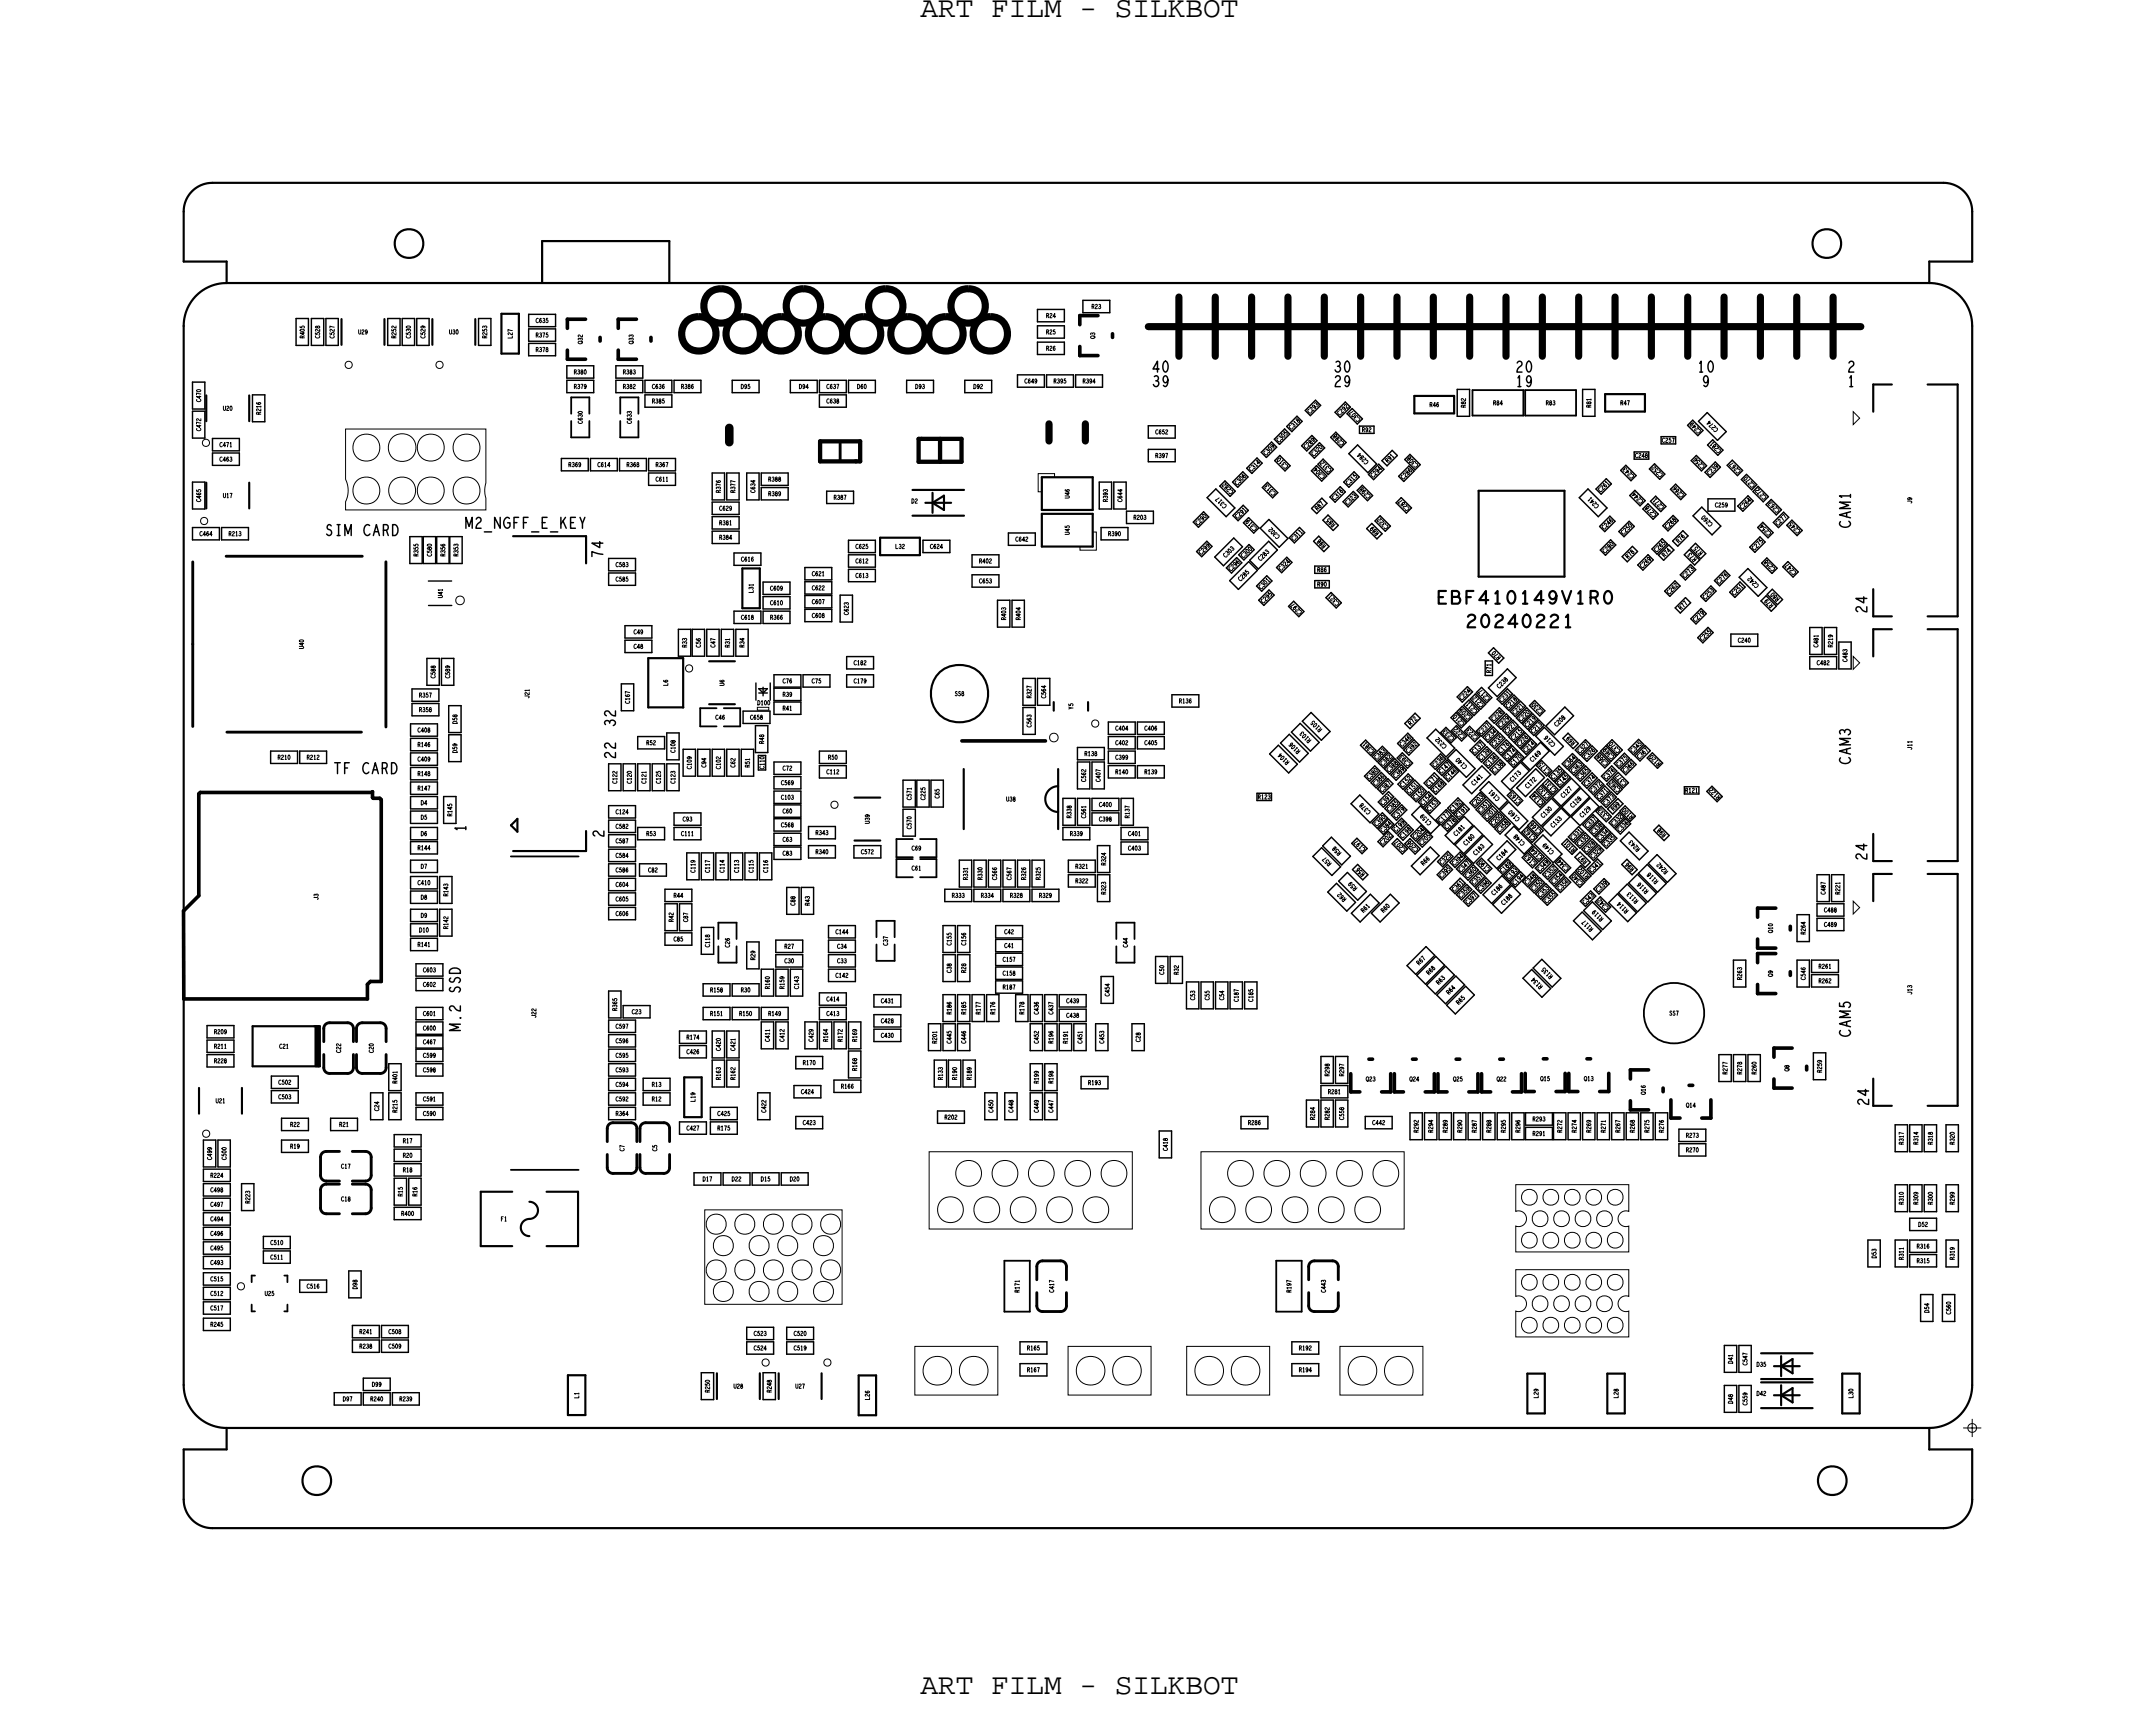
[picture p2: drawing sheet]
<svg xmlns="http://www.w3.org/2000/svg" width="151mm" height="120mm" viewBox="0 0 151 120" stroke-linecap="round" stroke-linejoin="round" font-family="sans-serif">
<defs><g id="words">
<g font-size="2.1">
<text x="64.3" y="1.2">ART FILM - SILKBOT</text>
<text x="64.3" y="118.3">ART FILM - SILKBOT</text>
</g>
<g font-size=".8">
<text x="129.1" y="27">1</text>
<text x="32.5" y="36.9">M2_NGFF_E_KEY</text>
<text x="32.6" y="58.1" transform="rotate(-90 32.6 58.1)">1</text>
</g>
<g font-size=".3">
<text x="76.3" y="21.6">R23</text>
<text x="76.5" y="23.7" transform="rotate(-90 76.5 23.7)">Q3</text>
<text x="40.7" y="24" transform="rotate(-90 40.7 24)">Q32</text>
<text x="43.5" y="26.1">R383</text>
<text x="44.3" y="24" transform="rotate(-90 44.3 24)">Q33</text>
<text x="91.6" y="28.9" transform="rotate(-45 91.6 28.9)">C293</text>
<text x="93.6" y="29.1" transform="rotate(-45 93.6 29.1)">C292</text>
<text x="95.1" y="29.3" transform="rotate(-135 95.1 29.3)">C307</text>
<text x="108" y="28.3">R83</text>
<text x="111.2" y="28.5" transform="rotate(-90 111.2 28.5)">R81</text>
<text x="77.4" y="35.1" transform="rotate(-90 77.4 35.1)">R393</text>
<text x="85.8" y="35.3" transform="rotate(-135 85.8 35.3)">C317</text>
<text x="86.2" y="34.3" transform="rotate(-135 86.2 34.3)">C282</text>
<text x="86.5" y="33.9" transform="rotate(-45 86.5 33.9)">C306</text>
<text x="87.5" y="33" transform="rotate(-45 87.5 33)">C314</text>
<text x="88.5" y="31.8" transform="rotate(-45 88.5 31.8)">C309</text>
<text x="89.2" y="34.5" transform="rotate(-135 89.2 34.5)">C313</text>
<text x="89.4" y="30.9" transform="rotate(-45 89.4 30.9)">C305</text>
<text x="90.1" y="32.6" transform="rotate(-135 90.1 32.6)">C310</text>
<text x="90.3" y="30" transform="rotate(-45 90.3 30)">C318</text>
<text x="91.3" y="31.4" transform="rotate(-45 91.3 31.4)">C289</text>
<text x="91.8" y="31.9" transform="rotate(-45 91.8 31.9)">C320</text>
<text x="92.1" y="35.7" transform="rotate(-45 92.1 35.7)">R87</text>
<text x="92.6" y="33.3" transform="rotate(-135 92.6 33.3)">C304</text>
<text x="93.1" y="32.8" transform="rotate(-135 93.1 32.8)">C312</text>
<text x="93.3" y="35" transform="rotate(-45 93.3 35)">C316</text>
<text x="94" y="30.9" transform="rotate(-135 94 30.9)">C288</text>
<text x="94.2" y="35.3" transform="rotate(-45 94.2 35.3)">C323</text>
<text x="94.2" y="33.9" transform="rotate(-45 94.2 33.9)">C315</text>
<text x="95.7" y="32.3" transform="rotate(-135 95.7 32.3)">C284</text>
<text x="95.8" y="34.7" transform="rotate(-135 95.8 34.7)">C298</text>
<text x="96" y="33.4" transform="rotate(-45 96 33.4)">C294</text>
<text x="97" y="32.3" transform="rotate(-45 97 32.3)">R91</text>
<text x="98.1" y="33.5" transform="rotate(-45 98.1 33.5)">C286</text>
<text x="98.5" y="35.5" transform="rotate(-135 98.5 35.5)">C287</text>
<text x="99.1" y="32.5" transform="rotate(-135 99.1 32.5)">C308</text>
<text x="111.8" y="35.3" transform="rotate(-135 111.8 35.3)">C241</text>
<text x="111.9" y="34.4" transform="rotate(-45 111.9 34.4)">C261</text>
<text x="114.2" y="33.3" transform="rotate(-135 114.2 33.3)">C243</text>
<text x="114.9" y="35" transform="rotate(-135 114.9 35)">C244</text>
<text x="115.8" y="35.9" transform="rotate(-135 115.8 35.9)">C278</text>
<text x="116.2" y="33.2" transform="rotate(-135 116.2 33.2)">C252</text>
<text x="116.3" y="35.4" transform="rotate(-135 116.3 35.4)">C271</text>
<text x="117.7" y="34.6" transform="rotate(-135 117.7 34.6)">C266</text>
<text x="118.9" y="30.1" transform="rotate(-135 118.9 30.1)">C249</text>
<text x="119.2" y="32.6" transform="rotate(-135 119.2 32.6)">C256</text>
<text x="119.5" y="33.2" transform="rotate(-45 119.5 33.2)">C239</text>
<text x="120.1" y="30" transform="rotate(-135 120.1 30)">C274</text>
<text x="120.3" y="31.5" transform="rotate(-135 120.3 31.5)">C281</text>
<text x="121.7" y="32.9" transform="rotate(-135 121.7 32.9)">C267</text>
<text x="121.8" y="35.6" transform="rotate(-45 121.8 35.6)">C264</text>
<text x="122.7" y="33.9" transform="rotate(-135 122.7 33.9)">C270</text>
<text x="123.5" y="34.7" transform="rotate(-135 123.5 34.7)">C272</text>
<text x="124.4" y="35.6" transform="rotate(-135 124.4 35.6)">C263</text>
<text x="16" y="37.4">R213</text>
<text x="32" y="38.9" transform="rotate(-90 32 38.9)">R353</text>
<text x="50.3" y="36.7">R381</text>
<text x="52.6" y="41.4" transform="rotate(-90 52.6 41.4)">L31</text>
<text x="83.7" y="36.7" transform="rotate(-45 83.7 36.7)">C290</text>
<text x="84" y="38.8" transform="rotate(-45 84 38.8)">C299</text>
<text x="85.7" y="39" transform="rotate(-45 85.7 39)">C303</text>
<text x="86" y="39.9" transform="rotate(-45 86 39.9)">C296</text>
<text x="86.5" y="36.3" transform="rotate(-45 86.5 36.3)">C291</text>
<text x="86.7" y="40.6" transform="rotate(-45 86.7 40.6)">C285</text>
<text x="86.9" y="39" transform="rotate(-45 86.9 39)">C300</text>
<text x="87.9" y="36.9" transform="rotate(-135 87.9 36.9)">C319</text>
<text x="88.1" y="39.2" transform="rotate(-45 88.1 39.2)">C283</text>
<text x="88.2" y="41.2" transform="rotate(-45 88.2 41.2)">C301</text>
<text x="89.5" y="37.5" transform="rotate(-135 89.5 37.5)">C302</text>
<text x="89.5" y="39.9" transform="rotate(-45 89.5 39.9)">C324</text>
<text x="90.4" y="37.8" transform="rotate(-45 90.4 37.8)">C311</text>
<text x="92.7" y="38.1" transform="rotate(-135 92.7 38.1)">R88</text>
<text x="93.3" y="36.7" transform="rotate(-135 93.3 36.7)">R85</text>
<text x="96.4" y="37.2" transform="rotate(-135 96.4 37.2)">R89</text>
<text x="97.1" y="36.8" transform="rotate(-135 97.1 36.8)">C322</text>
<text x="112.1" y="37" transform="rotate(-45 112.1 37)">C246</text>
<text x="112.2" y="38.7" transform="rotate(-45 112.2 38.7)">C280</text>
<text x="113.5" y="37.4" transform="rotate(-45 113.5 37.4)">C250</text>
<text x="113.8" y="39.1" transform="rotate(-45 113.8 39.1)">R78</text>
<text x="114.8" y="39.7" transform="rotate(-45 114.8 39.7)">C269</text>
<text x="115.8" y="38.6" transform="rotate(-45 115.8 38.6)">C265</text>
<text x="116.3" y="39" transform="rotate(-45 116.3 39)">R74</text>
<text x="116.5" y="37" transform="rotate(-45 116.5 37)">C268</text>
<text x="116.7" y="41.5" transform="rotate(-45 116.7 41.5)">C262</text>
<text x="117.3" y="38" transform="rotate(-45 117.3 38)">R76</text>
<text x="117.8" y="40.4" transform="rotate(-45 117.8 40.4)">C273</text>
<text x="118.6" y="39.1" transform="rotate(-135 118.6 39.1)">R73</text>
<text x="119" y="38.6" transform="rotate(-135 119 38.6)">R75</text>
<text x="119.2" y="41.9" transform="rotate(-45 119.2 41.9)">C253</text>
<text x="119.7" y="36.6" transform="rotate(-135 119.7 36.6)">C260</text>
<text x="120.2" y="40.8" transform="rotate(-45 120.2 40.8)">C276</text>
<text x="121.2" y="41.6" transform="rotate(-45 121.2 41.6)">C251</text>
<text x="122.6" y="38.5" transform="rotate(-45 122.6 38.5)">C275</text>
<text x="122.9" y="40.9" transform="rotate(-135 122.9 40.9)">C242</text>
<text x="123.8" y="37.2" transform="rotate(-135 123.8 37.2)">C254</text>
<text x="124.1" y="39.7" transform="rotate(-135 124.1 39.7)">C258</text>
<text x="124.3" y="36.7" transform="rotate(-45 124.3 36.7)">C277</text>
<text x="124.4" y="41.8" transform="rotate(-135 124.4 41.8)">R80</text>
<text x="125.6" y="40" transform="rotate(-135 125.6 40)">C247</text>
<text x="125.8" y="37.1" transform="rotate(-135 125.8 37.1)">C245</text>
<text x="48" y="45.2" transform="rotate(-90 48 45.2)">R33</text>
<text x="51" y="45.2" transform="rotate(-90 51 45.2)">R31</text>
<text x="52" y="45.2" transform="rotate(-90 52 45.2)">R34</text>
<text x="88.3" y="42.2" transform="rotate(-45 88.3 42.2)">C295</text>
<text x="91" y="42.8" transform="rotate(-135 91 42.8)">C297</text>
<text x="93.6" y="42.1" transform="rotate(-135 93.6 42.1)">C321</text>
<text x="104.2" y="47" transform="rotate(-90 104.2 47)">R71</text>
<text x="104.9" y="45.9" transform="rotate(-135 104.9 45.9)">R70</text>
<text x="117.5" y="42.6" transform="rotate(-45 117.5 42.6)">R77</text>
<text x="118.5" y="43.5" transform="rotate(-45 118.5 43.5)">C279</text>
<text x="119" y="44.8" transform="rotate(-45 119 44.8)">C255</text>
<text x="124" y="42.3" transform="rotate(-135 124 42.3)">R79</text>
<text x="52.4" y="53.6" transform="rotate(-90 52.4 53.6)">R51</text>
<text x="54.7" y="48.7">R39</text>
<text x="54.7" y="49.6">R41</text>
<text x="75.8" y="52.8">R138</text>
<text x="82.4" y="49.1">R136</text>
<text x="90.1" y="53.2" transform="rotate(-135 90.1 53.2)">R104</text>
<text x="90.9" y="52.5" transform="rotate(-135 90.9 52.5)">R106</text>
<text x="91.7" y="51.7" transform="rotate(-135 91.7 51.7)">R103</text>
<text x="92.4" y="51" transform="rotate(-135 92.4 51)">R105</text>
<text x="96" y="52.5" transform="rotate(-135 96 52.5)">C381</text>
<text x="96.2" y="53.1" transform="rotate(-45 96.2 53.1)">C383</text>
<text x="96.7" y="53.5" transform="rotate(-45 96.7 53.5)">C382</text>
<text x="97.1" y="54" transform="rotate(-45 97.1 54)">C388</text>
<text x="98" y="52.2" transform="rotate(-45 98 52.2)">C346</text>
<text x="98.4" y="52.6" transform="rotate(-45 98.4 52.6)">C392</text>
<text x="98.6" y="50.7" transform="rotate(-45 98.6 50.7)">R72</text>
<text x="98.6" y="53.3" transform="rotate(-135 98.6 53.3)">C393</text>
<text x="100.3" y="53.6" transform="rotate(-45 100.3 53.6)">C236</text>
<text x="101.1" y="52.1" transform="rotate(-135 101.1 52.1)">C232</text>
<text x="101.7" y="51.6" transform="rotate(-135 101.7 51.6)">C233</text>
<text x="102.2" y="48.9" transform="rotate(-45 102.2 48.9)">C224</text>
<text x="102.4" y="50.5" transform="rotate(-135 102.4 50.5)">C210</text>
<text x="102.4" y="51.4" transform="rotate(-135 102.4 51.4)">C222</text>
<text x="102.5" y="53.6" transform="rotate(-135 102.5 53.6)">C140</text>
<text x="102.8" y="50.1" transform="rotate(-135 102.8 50.1)">C209</text>
<text x="103.1" y="52.7" transform="rotate(-45 103.1 52.7)">C137</text>
<text x="103.3" y="49.7" transform="rotate(-135 103.3 49.7)">C211</text>
<text x="103.3" y="51.5" transform="rotate(-135 103.3 51.5)">C223</text>
<text x="103.5" y="53.1" transform="rotate(-45 103.5 53.1)">C139</text>
<text x="103.5" y="51.3" transform="rotate(-45 103.5 51.3)">C237</text>
<text x="103.7" y="49.2" transform="rotate(-135 103.7 49.2)">C212</text>
<text x="104" y="51.8" transform="rotate(-45 104 51.8)">C234</text>
<text x="104" y="53.6" transform="rotate(-45 104 53.6)">C136</text>
<text x="104.1" y="48.8" transform="rotate(-135 104.1 48.8)">C217</text>
<text x="104.4" y="50.4" transform="rotate(-45 104.4 50.4)">C228</text>
<text x="104.4" y="52.2" transform="rotate(-45 104.4 52.2)">C235</text>
<text x="104.8" y="48.1" transform="rotate(-45 104.8 48.1)">C238</text>
<text x="104.9" y="52.6" transform="rotate(-45 104.9 52.6)">C176</text>
<text x="104.9" y="50.8" transform="rotate(-45 104.9 50.8)">C229</text>
<text x="105" y="49.1" transform="rotate(-45 105 49.1)">C231</text>
<text x="105.3" y="53.1" transform="rotate(-45 105.3 53.1)">C174</text>
<text x="105.3" y="51.3" transform="rotate(-45 105.3 51.3)">C227</text>
<text x="105.4" y="49.5" transform="rotate(-45 105.4 49.5)">C218</text>
<text x="105.8" y="53.5" transform="rotate(-45 105.8 53.5)">C170</text>
<text x="105.8" y="51.7" transform="rotate(-45 105.8 51.7)">C215</text>
<text x="105.9" y="50" transform="rotate(-45 105.9 50)">C221</text>
<text x="106.2" y="52.2" transform="rotate(-45 106.2 52.2)">C226</text>
<text x="106.3" y="50.4" transform="rotate(-45 106.3 50.4)">C220</text>
<text x="106.6" y="52.6" transform="rotate(-45 106.6 52.6)">C214</text>
<text x="106.7" y="50.8" transform="rotate(-45 106.7 50.8)">C219</text>
<text x="107.1" y="53.3" transform="rotate(-45 107.1 53.3)">C169</text>
<text x="107.2" y="51.3" transform="rotate(-45 107.2 51.3)">C213</text>
<text x="107.9" y="49.7" transform="rotate(-135 107.9 49.7)">C230</text>
<text x="108.3" y="53.9" transform="rotate(-135 108.3 53.9)">C175</text>
<text x="108.7" y="52" transform="rotate(-135 108.7 52)">C216</text>
<text x="108.8" y="50.8" transform="rotate(-45 108.8 50.8)">C208</text>
<text x="109.5" y="53.6" transform="rotate(-45 109.5 53.6)">C364</text>
<text x="110.1" y="51.9" transform="rotate(-135 110.1 51.9)">R69</text>
<text x="110.4" y="52.6" transform="rotate(-45 110.4 52.6)">C327</text>
<text x="110.9" y="53.1" transform="rotate(-45 110.9 53.1)">C326</text>
<text x="112.4" y="53.3" transform="rotate(-135 112.4 53.3)">C368</text>
<text x="112.8" y="52.9" transform="rotate(-135 112.8 52.9)">C369</text>
<text x="113.1" y="53.6" transform="rotate(-45 113.1 53.6)">C375</text>
<text x="113.3" y="52.4" transform="rotate(-135 113.3 52.4)">C370</text>
<text x="114.1" y="52.6" transform="rotate(-45 114.1 52.6)">C345</text>
<text x="114.6" y="53.1" transform="rotate(-45 114.6 53.1)">C367</text>
<text x="116.1" y="53.3" transform="rotate(-135 116.1 53.3)">R120</text>
<text x="133.6" y="52.4" transform="rotate(-90 133.6 52.4)">J11</text>
<text x="45.2" y="58.4">R53</text>
<text x="47.6" y="58.4">C111</text>
<text x="57" y="58.3">R343</text>
<text x="74.8" y="58.4">R339</text>
<text x="74.9" y="57.2" transform="rotate(-90 74.9 57.2)">R338</text>
<text x="78.9" y="57.2" transform="rotate(-90 78.9 57.2)">R137</text>
<text x="80" y="54.1">R139</text>
<text x="87.9" y="55.8">R123</text>
<text x="93.8" y="59.6" transform="rotate(-135 93.8 59.6)">R58</text>
<text x="95.4" y="59.3" transform="rotate(-135 95.4 59.3)">C197</text>
<text x="95.7" y="54.5" transform="rotate(-45 95.7 54.5)">C380</text>
<text x="95.8" y="56.7" transform="rotate(-135 95.8 56.7)">C378</text>
<text x="96.2" y="54.9" transform="rotate(-45 96.2 54.9)">C386</text>
<text x="96.2" y="57.8" transform="rotate(-45 96.2 57.8)">C390</text>
<text x="96.6" y="55.4" transform="rotate(-45 96.6 55.4)">C387</text>
<text x="96.6" y="59" transform="rotate(-45 96.6 59)">C202</text>
<text x="96.7" y="58.2" transform="rotate(-45 96.7 58.2)">C384</text>
<text x="96.7" y="56.3" transform="rotate(-45 96.7 56.3)">C391</text>
<text x="97.1" y="56.7" transform="rotate(-45 97.1 56.7)">C385</text>
<text x="97.6" y="54.4" transform="rotate(-45 97.6 54.4)">C389</text>
<text x="97.6" y="58.1" transform="rotate(-45 97.6 58.1)">C199</text>
<text x="97.6" y="57.2" transform="rotate(-45 97.6 57.2)">C379</text>
<text x="98" y="58.6" transform="rotate(-45 98 58.6)">C198</text>
<text x="98" y="55" transform="rotate(-45 98 55)">C152</text>
<text x="98.3" y="59.3" transform="rotate(-135 98.3 59.3)">C207</text>
<text x="98.5" y="55.5" transform="rotate(-45 98.5 55.5)">C151</text>
<text x="98.9" y="58.6" transform="rotate(-45 98.9 58.6)">C204</text>
<text x="98.9" y="55.9" transform="rotate(-45 98.9 55.9)">C150</text>
<text x="99.1" y="59.3" transform="rotate(-135 99.1 59.3)">C206</text>
<text x="99.4" y="59.1" transform="rotate(-45 99.4 59.1)">C205</text>
<text x="99.5" y="56.3" transform="rotate(-45 99.5 56.3)">C154</text>
<text x="99.9" y="55" transform="rotate(-45 99.9 55)">C171</text>
<text x="99.9" y="56.7" transform="rotate(-45 99.9 56.7)">C153</text>
<text x="100.1" y="57.5" transform="rotate(-135 100.1 57.5)">C159</text>
<text x="100.3" y="55.4" transform="rotate(-45 100.3 55.4)">C168</text>
<text x="100.7" y="57.5" transform="rotate(-45 100.7 57.5)">C177</text>
<text x="100.8" y="54.1" transform="rotate(-45 100.8 54.1)">C147</text>
<text x="101.1" y="58" transform="rotate(-45 101.1 58)">C178</text>
<text x="101.2" y="54.5" transform="rotate(-45 101.2 54.5)">C146</text>
<text x="101.5" y="56.7" transform="rotate(-45 101.5 56.7)">C192</text>
<text x="101.8" y="58.4" transform="rotate(-45 101.8 58.4)">C181</text>
<text x="101.9" y="57.1" transform="rotate(-45 101.9 57.1)">C191</text>
<text x="102.5" y="59.1" transform="rotate(-45 102.5 59.1)">C180</text>
<text x="103" y="54.9" transform="rotate(-45 103 54.9)">C141</text>
<text x="103.1" y="56.3" transform="rotate(-45 103.1 56.3)">C203</text>
<text x="103.1" y="59.8" transform="rotate(-45 103.1 59.8)">C183</text>
<text x="103.5" y="56.8" transform="rotate(-45 103.5 56.8)">C351</text>
<text x="103.9" y="57.3" transform="rotate(-45 103.9 57.3)">C201</text>
<text x="104.4" y="57.7" transform="rotate(-45 104.4 57.7)">C200</text>
<text x="104.5" y="54" transform="rotate(-45 104.5 54)">C138</text>
<text x="104.8" y="58.2" transform="rotate(-45 104.8 58.2)">C358</text>
<text x="104.8" y="55.8" transform="rotate(-135 104.8 55.8)">C161</text>
<text x="105.7" y="54.7" transform="rotate(-45 105.7 54.7)">C173</text>
<text x="106.2" y="57.2" transform="rotate(-135 106.2 57.2)">C160</text>
<text x="106.3" y="56" transform="rotate(-135 106.3 56)">C165</text>
<text x="106.6" y="58.9" transform="rotate(-135 106.6 58.9)">C148</text>
<text x="106.8" y="55.1" transform="rotate(-45 106.8 55.1)">C172</text>
<text x="107.3" y="58.5" transform="rotate(-135 107.3 58.5)">C162</text>
<text x="107.7" y="58.1" transform="rotate(-135 107.7 58.1)">C166</text>
<text x="107.8" y="59.9" transform="rotate(-135 107.8 59.9)">C164</text>
<text x="107.9" y="57.2" transform="rotate(-45 107.9 57.2)">C130</text>
<text x="107.9" y="56.1" transform="rotate(-135 107.9 56.1)">C134</text>
<text x="108.3" y="55.6" transform="rotate(-135 108.3 55.6)">C132</text>
<text x="108.5" y="57.9" transform="rotate(-45 108.5 57.9)">C133</text>
<text x="108.6" y="54.5" transform="rotate(-45 108.6 54.5)">C135</text>
<text x="108.6" y="59.5" transform="rotate(-135 108.6 59.5)">C149</text>
<text x="108.8" y="55.2" transform="rotate(-135 108.8 55.2)">C131</text>
<text x="109" y="54.9" transform="rotate(-45 109 54.9)">C145</text>
<text x="109.3" y="55.8" transform="rotate(-45 109.3 55.8)">C127</text>
<text x="109.9" y="56.5" transform="rotate(-45 109.9 56.5)">C128</text>
<text x="109.9" y="58.7" transform="rotate(-45 109.9 58.7)">C331</text>
<text x="110" y="54" transform="rotate(-45 110 54)">C363</text>
<text x="110.1" y="59.4" transform="rotate(-135 110.1 59.4)">R101</text>
<text x="110.4" y="59.2" transform="rotate(-45 110.4 59.2)">C330</text>
<text x="110.4" y="54.5" transform="rotate(-45 110.4 54.5)">C365</text>
<text x="110.6" y="57.1" transform="rotate(-45 110.6 57.1)">C129</text>
<text x="110.9" y="59.6" transform="rotate(-45 110.9 59.6)">C328</text>
<text x="110.9" y="55" transform="rotate(-45 110.9 55)">C374</text>
<text x="111" y="57.9" transform="rotate(-45 111 57.9)">C337</text>
<text x="111.3" y="55.4" transform="rotate(-45 111.3 55.4)">C372</text>
<text x="111.4" y="58.3" transform="rotate(-45 111.4 58.3)">C338</text>
<text x="111.8" y="55.9" transform="rotate(-45 111.8 55.9)">C371</text>
<text x="111.8" y="58.7" transform="rotate(-45 111.8 58.7)">C334</text>
<text x="112.2" y="56.3" transform="rotate(-45 112.2 56.3)">C373</text>
<text x="112.3" y="59.2" transform="rotate(-45 112.3 59.2)">C335</text>
<text x="112.3" y="54.5" transform="rotate(-45 112.3 54.5)">C376</text>
<text x="112.5" y="57.1" transform="rotate(-135 112.5 57.1)">C333</text>
<text x="112.8" y="56.7" transform="rotate(-45 112.8 56.7)">R99</text>
<text x="112.8" y="57.7" transform="rotate(-45 112.8 57.7)">C332</text>
<text x="113.2" y="58.2" transform="rotate(-45 113.2 58.2)">C336</text>
<text x="113.3" y="55.2" transform="rotate(-135 113.3 55.2)">C362</text>
<text x="113.6" y="54" transform="rotate(-45 113.6 54)">C366</text>
<text x="113.7" y="54.7" transform="rotate(-135 113.7 54.7)">C377</text>
<text x="114.2" y="57.1" transform="rotate(-135 114.2 57.1)">R100</text>
<text x="114.6" y="59.3" transform="rotate(-135 114.6 59.3)">R243</text>
<text x="116.5" y="58.3" transform="rotate(-135 116.5 58.3)">R98</text>
<text x="117.8" y="55.4">R121</text>
<text x="120.3" y="55.7" transform="rotate(-135 120.3 55.7)">R122</text>
<text x="31.3" y="62.6" transform="rotate(-90 31.3 62.6)">R143</text>
<text x="51.6" y="61" transform="rotate(-90 51.6 61)">C113</text>
<text x="56.6" y="63.3" transform="rotate(-90 56.6 63.3)">R43</text>
<text x="66.5" y="62.7">R333</text>
<text x="67.6" y="61.5" transform="rotate(-90 67.6 61.5)">R331</text>
<text x="68.6" y="62.7">R334</text>
<text x="68.6" y="61.5" transform="rotate(-90 68.6 61.5)">R330</text>
<text x="75.2" y="60.7">R321</text>
<text x="77.3" y="62.5" transform="rotate(-90 77.3 62.5)">R323</text>
<text x="93.1" y="60.3" transform="rotate(-135 93.1 60.3)">R57</text>
<text x="94.1" y="62.8" transform="rotate(-135 94.1 62.8)">R62</text>
<text x="94.9" y="62.1" transform="rotate(-135 94.9 62.1)">R59</text>
<text x="95.3" y="63.8" transform="rotate(-45 95.3 63.8)">R61</text>
<text x="95.4" y="61.1" transform="rotate(-135 95.4 61.1)">R56</text>
<text x="96.7" y="63.8" transform="rotate(-45 96.7 63.8)">R60</text>
<text x="99.5" y="60.5" transform="rotate(-45 99.5 60.5)">R66</text>
<text x="100.8" y="61.4" transform="rotate(-45 100.8 61.4)">C395</text>
<text x="100.8" y="60.4" transform="rotate(-45 100.8 60.4)">C325</text>
<text x="101.7" y="62.3" transform="rotate(-45 101.7 62.3)">C361</text>
<text x="101.7" y="60.5" transform="rotate(-45 101.7 60.5)">C394</text>
<text x="102.1" y="62.8" transform="rotate(-45 102.1 62.8)">C359</text>
<text x="102.1" y="61" transform="rotate(-45 102.1 61)">C347</text>
<text x="102.6" y="61.4" transform="rotate(-45 102.6 61.4)">C360</text>
<text x="102.6" y="63.2" transform="rotate(-45 102.6 63.2)">C397</text>
<text x="103" y="61.8" transform="rotate(-45 103 61.8)">C357</text>
<text x="103.5" y="62.3" transform="rotate(-45 103.5 62.3)">C396</text>
<text x="104.1" y="60.7" transform="rotate(-135 104.1 60.7)">C190</text>
<text x="104.4" y="62.6" transform="rotate(-45 104.4 62.6)">C186</text>
<text x="104.8" y="60.1" transform="rotate(-45 104.8 60.1)">C184</text>
<text x="105" y="61" transform="rotate(-45 105 61)">C189</text>
<text x="105.1" y="63.3" transform="rotate(-45 105.1 63.3)">C188</text>
<text x="105.4" y="61.4" transform="rotate(-45 105.4 61.4)">C193</text>
<text x="105.9" y="61.9" transform="rotate(-45 105.9 61.9)">C194</text>
<text x="106.7" y="61.8" transform="rotate(-45 106.7 61.8)">C348</text>
<text x="107.2" y="62.3" transform="rotate(-45 107.2 62.3)">C350</text>
<text x="107.3" y="60.3" transform="rotate(-135 107.3 60.3)">C163</text>
<text x="107.6" y="60.9" transform="rotate(-45 107.6 60.9)">C349</text>
<text x="107.7" y="62.7" transform="rotate(-45 107.7 62.7)">C353</text>
<text x="108.1" y="63.1" transform="rotate(-45 108.1 63.1)">C355</text>
<text x="108.1" y="61.3" transform="rotate(-45 108.1 61.3)">C352</text>
<text x="108.6" y="61.8" transform="rotate(-45 108.6 61.8)">C354</text>
<text x="109" y="62.3" transform="rotate(-45 109 62.3)">C356</text>
<text x="109.7" y="60.7" transform="rotate(-135 109.7 60.7)">C344</text>
<text x="110.6" y="61.7" transform="rotate(-135 110.6 61.7)">C340</text>
<text x="110.8" y="63.2" transform="rotate(-45 110.8 63.2)">C343</text>
<text x="110.9" y="60.2" transform="rotate(-135 110.9 60.2)">R97</text>
<text x="111.1" y="61.2" transform="rotate(-135 111.1 61.2)">R102</text>
<text x="111.3" y="61" transform="rotate(-45 111.3 61)">C341</text>
<text x="111.3" y="60" transform="rotate(-45 111.3 60)">C329</text>
<text x="111.4" y="64.9" transform="rotate(-135 111.4 64.9)">R117</text>
<text x="111.7" y="62.4" transform="rotate(-45 111.7 62.4)">C339</text>
<text x="112.1" y="64.2" transform="rotate(-135 112.1 64.2)">R119</text>
<text x="112.5" y="63.4" transform="rotate(-135 112.5 63.4)">C342</text>
<text x="113.8" y="63.6" transform="rotate(-135 113.8 63.6)">R114</text>
<text x="114.2" y="60.7" transform="rotate(-135 114.2 60.7)">R96</text>
<text x="114.5" y="62.9" transform="rotate(-135 114.5 62.9)">R113</text>
<text x="115.2" y="62.3" transform="rotate(-135 115.2 62.3)">R116</text>
<text x="115.9" y="61.6" transform="rotate(-135 115.9 61.6)">R118</text>
<text x="116.6" y="60.9" transform="rotate(-135 116.6 60.9)">R242</text>
<text x="123.9" y="65.2" transform="rotate(-90 123.9 65.2)">Q10</text>
<text x="29.2" y="66.1">R141</text>
<text x="49.6" y="71">R151</text>
<text x="51.8" y="69.3">R30</text>
<text x="58.5" y="67.3">C33</text>
<text x="82.4" y="68.1" transform="rotate(-90 82.4 68.1)">R32</text>
<text x="99.2" y="67.5" transform="rotate(-45 99.2 67.5)">R67</text>
<text x="99.9" y="68.1" transform="rotate(-45 99.9 68.1)">R68</text>
<text x="100.6" y="68.8" transform="rotate(-45 100.6 68.8)">R63</text>
<text x="101.3" y="69.5" transform="rotate(-45 101.3 69.5)">R64</text>
<text x="101.9" y="70.2" transform="rotate(-45 101.9 70.2)">R65</text>
<text x="107.8" y="68.9" transform="rotate(-135 107.8 68.9)">R134</text>
<text x="108.5" y="68.2" transform="rotate(-135 108.5 68.2)">R135</text>
<text x="133.6" y="69.5" transform="rotate(-90 133.6 69.5)">J13</text>
<text x="15" y="73.3">R211</text>
<text x="45.6" y="75.9">R13</text>
<text x="45.6" y="76.9">R12</text>
<text x="50.4" y="75.5" transform="rotate(-90 50.4 75.5)">R163</text>
<text x="65.9" y="75.5" transform="rotate(-90 65.9 75.5)">R133</text>
<text x="74.6" y="72.9" transform="rotate(-90 74.6 72.9)">R191</text>
<text x="76.1" y="75.8">R193</text>
<text x="95.5" y="75.5">Q23</text>
<text x="107.7" y="75.5">Q15</text>
<text x="110.7" y="75.5">Q13</text>
<text x="115" y="76.5" transform="rotate(-90 115 76.5)">Q16</text>
<text x="117.8" y="77.4">Q14</text>
<text x="20.3" y="80.2">R19</text>
<text x="23.7" y="78.7">R21</text>
<text x="28.1" y="83.6" transform="rotate(-90 28.1 83.6)">R15</text>
<text x="28.2" y="81.9">R18</text>
<text x="28.2" y="79.9">R17</text>
<text x="29.2" y="83.6" transform="rotate(-90 29.2 83.6)">R16</text>
<text x="133" y="80" transform="rotate(-90 133 80)">R317</text>
<text x="134.1" y="80" transform="rotate(-90 134.1 80)">R314</text>
<text x="135.1" y="80" transform="rotate(-90 135.1 80)">R318</text>
<text x="35" y="85.3">F1</text>
<text x="133" y="88" transform="rotate(-90 133 88)">R311</text>
<text x="133" y="84.2" transform="rotate(-90 133 84.2)">R310</text>
<text x="134" y="87.2">R316</text>
<text x="134" y="88.2">R315</text>
<text x="136.6" y="88" transform="rotate(-90 136.6 88)">R319</text>
<text x="71.2" y="90.3" transform="rotate(-90 71.2 90.3)">R171</text>
</g>
</g></defs>
<!-- layer: Board Outline -->
<g fill="none" stroke="#000" stroke-width=".15">
<path d="M12.8 18.3h3zM12.8 14.8v3.5zM14.8 12.8h121zM14.8 12.8a2 2 0 0 0-2 2M15.8 19.8h119zM15.8 18.3v1.5zM15.8 19.8a3 3 0 0 0-3 3M37.9 16.8h8.9zM37.9 16.8v3zM46.8 16.8v3zM134.8 19.8a3 3 0 0 1 3 3M134.8 18.3h3z"/>
<path d="M134.8 18.3v1.5zM135.8 12.8a2 2 0 0 1 2 2M137.8 14.8v3.5zM12.8 22.8v74zM103.3 34.3h6zM103.3 34.3v6zM109.3 34.3v6zM137.8 22.8v74zM103.3 40.3h6zM12.8 96.8a3 3 0 0 0 3 3M15.8 99.8h119zM15.8 99.8v1.5z"/>
<path d="M134.8 99.8v1.5zM137.8 96.8a3 3 0 0 1-3 3M12.8 101.3h3zM12.8 101.3v3.5zM12.8 104.8a2 2 0 0 0 2 2M14.8 106.8h121zM134.8 101.3h3zM137.8 104.8a2 2 0 0 1-2 2M137.8 101.3v3.5z"/>
<circle cx="28.6" cy="17" r="1.01"/>
<circle cx="127.7" cy="17" r="1.01"/>
<circle cx="67.1" cy="48.5" r="2.01"/>
<circle cx="22.1" cy="103.5" r="1.01"/>
<circle cx="128.1" cy="103.5" r="1.01"/>
</g>
<path d="M67.2 51.8h5.9z" fill="none" stroke="#000" stroke-width=".25"/>
<!-- layer: Components -->
<g fill="none" stroke="#000" stroke-width=".07">
<path d="M14.1 36.2h.2h.2v.2v.2l-.2 .1-.2-.1-.1-.2zM14.2 30.8l.2-.1 .2 .1v.1v.2l-.2 .1-.2-.1-.1-.2zM24.2 30h9.8v3.7l-.1 .5 .1 1.4h-9.8v-.5l.1-.8-.1-.8zM24.2 25.3l.2-.1 .2 .1v.2v.2h-.2h-.2l-.1-.2zM30.5 25.3l.2-.1 .2 .1 .1 .2-.1 .2h-.2h-.2v-.2zM72.6 33.1h1.1v.2h-.9v1.1h-.2zM76.4 37.2h.2v1.2h-1.1v-.2h.9zM129.5 28.8l.5 .4-.5 .5zM31.9 41.7h.3h.2l.1 .3-.1 .2-.2 .1-.3-.1v-.2zM48 46.5h.2h.1l.1 .2-.1 .2-.1 .1-.2-.1-.1-.2zM52.9 49.4h.8v.2h-.8zM58.1 56.1l.2-.1 .2 .1 .1 .1-.1 .2-.2 .1-.2-.1v-.2z"/>
<path d="M73.4 51.3l.3-.1 .2 .1 .1 .2-.1 .2-.2 .1-.3-.1v-.2zM76.4 50.4l.1-.1 .2 .1 .1 .2-.1 .1-.2 .1-.1-.1-.1-.1zM129.5 45.9l.5 .4-.5 .5zM14.2 79h.2h.2l.1 .2-.1 .2-.2 .1-.2-.1v-.2zM129.5 63l.5 .4-.5 .5zM16.7 89.7l.1-.1 .2 .1 .1 .2-.1 .1-.2 .1-.1-.1-.1-.1zM49.3 84.5h9.6v6.6h-9.6zM53.3 95h.2h.2l.1 .2-.1 .2-.2 .1-.2-.1v-.2zM57.6 95h.2h.2l.1 .2-.1 .2-.2 .1-.2-.1v-.2zM63.9 94.1h5.8v3.4h-5.8zM64.9 80.5h14.2v5.4h-14.2zM74.6 94.1h5.8v3.4h-5.8z"/>
<path d="M82.9 94.1h5.8v3.4h-5.8zM83.9 80.5h14.2v5.4h-14.2zM93.6 94.1h5.8v3.4h-5.8zM105.9 82.8h7.9v1.8h-.2l-.3 .1-.2 .2v.3l.1 .2 .1 .2 .5 .1v1.8h-7.9v-1.8h.3l.3-.1 .1-.2 .1-.3-.1-.2-.2-.2-.5-.1zM105.9 88.7h7.9v1.9h-.2h-.3l-.2 .2v.3l.1 .3 .1 .2h.5v1.8h-7.9v-1.8h.3l.3-.1 .1-.2 .1-.2-.1-.3-.2-.2h-.5z"/>
<circle cx="25.6" cy="34.3" r=".95"/>
<circle cx="25.6" cy="31.3" r=".95"/>
<circle cx="28.1" cy="34.3" r=".95"/>
<circle cx="28.1" cy="31.3" r=".97"/>
<circle cx="30.1" cy="34.3" r=".95"/>
<circle cx="30.1" cy="31.3" r=".95"/>
<circle cx="32.6" cy="34.3" r=".95"/>
<circle cx="32.6" cy="31.3" r=".95"/>
<circle cx="50.1" cy="85.5" r=".71"/>
<circle cx="50.1" cy="88.7" r=".71"/>
<circle cx="50.6" cy="87" r=".71"/>
<circle cx="50.6" cy="90.2" r=".71"/>
<circle cx="52.1" cy="88.7" r=".71"/>
<circle cx="52.1" cy="85.5" r=".71"/>
<circle cx="53.1" cy="90.2" r=".71"/>
<circle cx="53.1" cy="87" r=".71"/>
<circle cx="54.1" cy="88.7" r=".71"/>
<circle cx="54.1" cy="85.5" r=".71"/>
<circle cx="55.1" cy="87" r=".71"/>
<circle cx="55.1" cy="90.2" r=".71"/>
<circle cx="56.1" cy="88.7" r=".71"/>
<circle cx="56.1" cy="85.5" r=".71"/>
<circle cx="57.6" cy="90.2" r=".71"/>
<circle cx="57.6" cy="87" r=".71"/>
<circle cx="58.1" cy="88.7" r=".71"/>
<circle cx="58.1" cy="85.5" r=".71"/>
<circle cx="65.5" cy="95.8" r="1.01"/>
<circle cx="66.4" cy="84.5" r=".91"/>
<circle cx="67.7" cy="82" r=".91"/>
<circle cx="68.1" cy="95.8" r="1.01"/>
<circle cx="69" cy="84.5" r=".91"/>
<circle cx="70.2" cy="82" r=".91"/>
<circle cx="71.5" cy="84.5" r=".91"/>
<circle cx="72.8" cy="82" r=".91"/>
<circle cx="74.1" cy="84.5" r=".91"/>
<circle cx="75.3" cy="82" r=".91"/>
<circle cx="76.2" cy="95.8" r="1.01"/>
<circle cx="76.6" cy="84.5" r=".91"/>
<circle cx="77.9" cy="82" r=".91"/>
<circle cx="78.8" cy="95.8" r="1.01"/>
<circle cx="84.5" cy="95.8" r="1.01"/>
<circle cx="85.4" cy="84.5" r=".91"/>
<circle cx="86.7" cy="82" r=".91"/>
<circle cx="87.1" cy="95.8" r="1.01"/>
<circle cx="88" cy="84.5" r=".91"/>
<circle cx="89.2" cy="82" r=".91"/>
<circle cx="90.5" cy="84.5" r=".91"/>
<circle cx="91.8" cy="82" r=".91"/>
<circle cx="93.1" cy="84.5" r=".91"/>
<circle cx="94.3" cy="82" r=".91"/>
<circle cx="95.2" cy="95.8" r="1.01"/>
<circle cx="95.6" cy="84.5" r=".91"/>
<circle cx="96.9" cy="82" r=".91"/>
<circle cx="97.8" cy="95.8" r="1.01"/>
<circle cx="106.9" cy="86.7" r=".55"/>
<circle cx="106.9" cy="83.7" r=".55"/>
<circle cx="106.9" cy="92.6" r=".55"/>
<circle cx="106.9" cy="89.6" r=".55"/>
<circle cx="107.6" cy="85.2" r=".55"/>
<circle cx="107.6" cy="91.1" r=".55"/>
<circle cx="108.4" cy="83.7" r=".55"/>
<circle cx="108.4" cy="89.6" r=".55"/>
<circle cx="108.4" cy="92.6" r=".55"/>
<circle cx="108.4" cy="86.7" r=".55"/>
<circle cx="109.1" cy="85.2" r=".55"/>
<circle cx="109.1" cy="91.1" r=".55"/>
<circle cx="109.9" cy="92.6" r=".55"/>
<circle cx="109.9" cy="83.7" r=".55"/>
<circle cx="109.9" cy="86.7" r=".55"/>
<circle cx="109.9" cy="89.6" r=".55"/>
<circle cx="110.6" cy="91.1" r=".55"/>
<circle cx="110.6" cy="85.2" r=".55"/>
<circle cx="111.4" cy="89.6" r=".55"/>
<circle cx="111.4" cy="86.7" r=".55"/>
<circle cx="111.4" cy="92.6" r=".55"/>
<circle cx="111.4" cy="83.7" r=".55"/>
<circle cx="112.1" cy="85.2" r=".55"/>
<circle cx="112.1" cy="91.1" r=".55"/>
<circle cx="112.9" cy="92.6" r=".55"/>
<circle cx="112.9" cy="86.7" r=".55"/>
<circle cx="112.9" cy="83.7" r=".55"/>
<circle cx="112.9" cy="89.6" r=".55"/>
</g>
<g fill="none" stroke="#000" stroke-width=".15">
<path d="M14.4 27.6v1.8zM14.4 33.7v1.8zM17.4 27.6v1.8zM17.4 33.7v1.8zM23.9 22.3v1.8zM26.9 22.3v1.8zM30.2 22.3v1.8zM33.2 22.3v1.8zM35 24.7h1.3zM35 21.9h1.3zM35 21.9v2.8zM35.9 37.5h5.1z"/>
<path d="M36.3 21.9v2.8zM41 37.5v1.9zM51.9 39.7v2.8zM51.9 39.7h1.2zM53.1 39.7v2.8zM61.5 37.6v1.2zM61.5 37.6h2.8zM61.5 38.8h2.8zM63.8 36h3.6zM63.8 34.2h3.6zM64.3 37.6v1.2zM64.7 35.1h1.8z"/>
<path d="M65.2 35.1l.8 .5zM65.2 34.4v1.4zM65.2 35.1l.8-.5zM66 34.6v1zM72.8 33.3h3.6zM72.8 33.3v2.3zM72.8 35.9h3.6zM72.8 35.9v2.3zM72.8 35.6h3.6zM72.8 38.2h3.6zM76.4 33.3v2.3zM76.4 35.9v2.3z"/>
<path d="M98.8 27.7h2.8zM98.8 27.7v1.2zM98.8 28.9h2.8zM101.6 27.7v1.2zM112.2 27.5v1.3zM112.2 27.5h2.8zM112.2 28.8h2.8zM115 27.5v1.3zM130.9 26.9v1.9zM130.9 26.9h1.3zM134.7 26.9h2.1zM136.8 26.9v16.2z"/>
<path d="M35.7 57.7l.5 .4zM35.9 59.5h5.1zM36.2 57.2l-.5 .5zM36.2 57.2v.9zM41 58.1v1.4zM45.3 49.4h2.4zM45.3 46v3.4zM45.3 46h2.4zM47.7 49.4h.1M47.7 46v3.4zM49.6 46.2h1.8zM49.6 49.2h1.8z"/>
<path d="M51.9 42.5h1.2zM59.7 55.7h1.8zM59.7 58.7h1.8zM67.4 53.7v4.2zM73.6 49.1v.6zM74 53.7v4.2zM74 54.9a.9 .9 0 0 0-.9 .9 .9 .9 0 0 0 .9 .9M76 49.1v.6zM130.9 41.2v1.9zM130.9 44v1.9zM130.9 58.3v1.9zM130.9 43.1h1.3z"/>
<path d="M130.9 44h1.3zM134.7 43.1h2.1zM134.7 44h2.1zM136.8 44v16.2zM13.9 76v1.8zM16.9 76v1.8zM17.7 74.5h4.5zM17.7 71.7v2.8zM17.7 71.7h4.4zM22 71.7h.2zM22.1 71.7h.2zM22.1 71.7v2.8z"/>
<path d="M22.2 71.7v2.8zM22.2 74.5h.1zM22.3 71.7v2.8zM22.3 74.5h.1zM22.3 71.7h.1zM22.4 71.7v2.8zM47.8 78.1h1.2zM47.8 75.3v2.8zM47.8 75.3h1.2zM49 75.3v2.8zM130.9 61.1v1.9zM130.9 75.4v1.9z"/>
<path d="M130.9 61.1h1.3zM130.9 77.3h1.3zM130.9 60.2h1.3zM134.7 77.3h2.1zM134.7 60.2h2.1zM134.7 61.1h2.1zM136.8 61.1v16.2zM33.6 83.3h2.2zM33.6 83.3v3.8zM33.6 87.1h2.2zM37 84l.4 .2 .2 .3-.2 .5-.7 .2-.3 .4v.3l.1 .2 .2 .2 .3 .1M38.2 83.3h2.2z"/>
<path d="M38.2 87.1h2.2zM39.7 96.1v2.8zM39.7 96.1h1.2zM39.7 98.9h1.2zM40.4 83.3v3.8zM40.9 96.1v2.8zM50.1 96v1.8zM53.1 96v1.8zM54.4 96v1.8zM57.4 96v1.8zM60 98.9h1.2zM60 96.1h1.2z"/>
<path d="M60 96.1v2.8zM61.2 96.1v2.8zM106.7 96h1.3zM106.7 96v2.8zM106.7 98.8h1.3zM108 96v2.8zM112.3 96h1.3zM112.3 96v2.8zM112.3 98.8h1.3zM113.6 96v2.8zM123.1 98.4h3.6zM123.1 96.4h3.6z"/>
<path d="M123.1 96.6h3.6zM123.1 94.6h3.6zM124 97.5h1.8zM124 95.5h1.8zM124.5 97.5l.8 .5zM124.5 96.8v1.4zM124.5 95.5l.8 .5zM124.5 94.8v1.4zM124.5 97.5l.8-.5zM124.5 95.5l.8-.5zM125.3 97v1zM125.3 95v1z"/>
<path d="M128.8 96v2.8zM128.8 96h1.2zM128.8 98.8h1.2zM130 96v2.8z"/>
</g>
<g fill="none" stroke="#000" stroke-width=".1">
<path d="M13.5 37.7h1.8zM13.5 30.6h.8zM13.5 28.6h.8zM13.5 35.6h.8zM13.5 28.7h.8zM13.5 28.7v1.9zM13.5 26.7h.8zM13.5 26.7v1.9zM13.5 33.7h.8zM13.5 33.7v1.9zM13.5 36.9v.8zM13.5 36.9h1.8z"/>
<path d="M14.3 28.7v1.9zM14.3 26.7v1.9zM14.3 33.7v1.9zM14.9 30.6v.9zM14.9 30.6h1.8zM14.9 31.7v.8zM14.9 31.7h1.8zM14.9 31.5h1.8zM14.9 32.5h1.8zM15.3 36.9v.8zM15.5 36.9h1.9zM15.5 36.9v.8z"/>
<path d="M15.5 37.7h1.9zM16.7 30.6v.9zM16.7 31.7v.8zM17.4 36.9v.8zM17.6 29.5h.9zM17.6 27.6h.9zM17.6 27.6v1.9zM18.5 27.6v1.9zM20.7 22.3h.9zM20.7 22.3v1.8zM20.7 24.1h.9zM21.6 22.3v1.8z"/>
<path d="M21.8 22.3h.8zM21.8 22.3v1.8zM21.8 24.1h.8zM22.6 22.3v1.8zM22.8 24.1h.8zM22.8 22.3h.8zM22.8 22.3v1.8zM23.6 22.3v1.8zM27.1 24.1h.9zM27.1 22.3h.9zM27.1 22.3v1.8zM28 22.3v1.8z"/>
<path d="M28.1 22.3h.9zM28.1 22.3v1.8zM28.1 24.1h.9zM28.6 39.4h.9zM28.6 37.5h.9zM28.6 37.5v1.9zM29 22.3v1.8zM29.1 24.1h.9zM29.1 22.3h.9zM29.1 22.3v1.8zM29.5 37.5v1.9zM29.6 39.4h.8z"/>
<path d="M29.6 37.5h.8zM29.6 37.5v1.9zM30 22.3v1.8zM30.4 37.5v1.9zM30.5 37.5h.9zM30.5 37.5v1.9zM30.5 39.4h.9zM31.4 37.5v1.9zM31.4 39.4h.9zM31.4 37.5h.9zM32.3 37.5v1.9zM33.4 24.1h.9z"/>
<path d="M33.4 22.3h.9zM33.4 22.3v1.8zM34.3 22.3v1.8zM36.9 24h1.9zM36.9 24v.9zM36.9 23v.8zM36.9 23h1.9zM36.9 22h1.9zM36.9 22v.8zM36.9 24.9h1.9zM36.9 23.8h1.9zM36.9 22.8h1.9z"/>
<path d="M38.8 24v.9zM38.8 23v.8zM38.8 22v.8zM39.2 32.9h1.9zM39.2 32h1.9zM39.2 32v.9zM39.6 25.6v.8zM39.6 25.6h1.9zM39.6 26.6v.8zM39.6 26.6h1.9zM39.6 26.4h1.9zM39.6 27.4h1.9z"/>
<path d="M41.1 32v.9zM41.3 32h1.8zM41.3 32v.9zM41.3 32.9h1.8zM41.5 25.6v.8zM41.5 26.6v.8zM42.5 39v.9zM42.5 39h1.9zM42.5 39.9h1.9zM43 25.6v.8zM43 25.6h1.9zM43 26.6v.8z"/>
<path d="M43 26.6h1.9zM43 26.4h1.9zM43 27.4h1.9zM43.1 32v.9zM43.3 32h1.9zM43.3 32v.9zM43.3 32.9h1.9zM44.4 39v.9zM44.9 25.6v.8zM44.9 26.6v.8zM45.1 27.6v.9zM45.1 27.6h1.9z"/>
<path d="M45.1 26.6v.8zM45.1 26.6h1.9zM45.1 28.5h1.9zM45.1 27.4h1.9zM45.2 32v.9zM45.3 32.9h1.9zM45.3 33.9h1.9zM45.3 32v.9zM45.3 32h1.9zM45.3 33.1v.8zM45.3 33.1h1.9zM47 27.6v.9z"/>
<path d="M47 26.6v.8zM47.1 26.6v.8zM47.1 26.6h1.9zM47.1 27.4h1.9zM47.2 32v.9zM47.2 33.1v.8zM49 26.6v.8zM49.8 34.9h.8zM49.8 37.1h1.9zM49.8 37.1v.9zM49.8 36.1v.9zM49.8 36.1h1.9z"/>
<path d="M49.8 33.1h.8zM49.8 33.1v1.8zM49.8 35.1h1.9zM49.8 35.1v.8zM49.8 38h1.9zM49.8 37h1.9zM49.8 35.9h1.9zM50.6 33.1v1.8zM50.8 34.9h.9zM50.8 33.1h.9zM50.8 33.1v1.8zM51.2 26.6h1.9z"/>
<path d="M51.2 26.6v.8zM51.2 27.4h1.9zM51.3 38.6h1.9zM51.3 38.6v.9zM51.3 39.5h1.9zM51.7 37.1v.9zM51.7 36.1v.9zM51.7 33.1v1.8zM51.7 35.1v.8zM52.2 33.1h.9zM52.2 33.1v1.8zM52.2 34.9h.9z"/>
<path d="M53.1 26.6v.8zM53.1 33.1v1.8zM53.2 38.6v.9zM53.2 34.1h1.9zM53.2 34.1v.8zM53.2 33.1v.8zM53.2 33.1h1.9zM53.2 34.9h1.9zM53.2 33.9h1.9zM55.1 34.1v.8zM55.1 33.1v.8zM55.2 26.6h1.9z"/>
<path d="M55.2 26.6v.8zM55.2 27.4h1.9zM56.3 39.7v.8zM56.3 39.7h1.8zM57.1 26.6v.8zM57.3 27.6v.9zM57.3 27.6h1.8zM57.3 26.6h1.8zM57.3 26.6v.8zM57.3 28.5h1.8zM57.3 27.4h1.8zM57.8 34.3v.9z"/>
<path d="M57.8 34.3h1.9zM57.8 35.2h1.9zM58.1 39.7v.8zM59.1 27.6v.9zM59.1 26.6v.8zM59.3 26.6h1.9zM59.3 26.6v.8zM59.3 37.7h1.9zM59.3 37.7v.9zM59.3 39.8h1.9zM59.3 39.8v.8zM59.3 38.8h1.9z"/>
<path d="M59.3 38.8v.8zM59.3 27.4h1.9zM59.3 38.6h1.9zM59.3 39.6h1.9zM59.7 34.3v.9zM61.2 26.6v.8zM61.2 37.7v.9zM61.2 39.8v.8zM61.2 38.8v.8zM63.4 26.6h1.8zM63.4 26.6v.8zM63.4 27.4h1.8z"/>
<path d="M64.5 38.6h1.9zM64.5 37.7v.9zM64.5 37.7h1.9zM65.2 26.6v.8zM66.4 37.7v.9zM67.4 27.4h1.9zM67.4 26.6h1.9zM67.4 26.6v.8zM67.9 38.8h1.9zM67.9 38.8v.8zM67.9 39.6h1.9zM69.3 26.6v.8z"/>
<path d="M69.8 38.8v.8zM70.5 37.2h1.9zM70.5 37.2v.9zM70.5 38.1h1.9zM71.1 26.2h1.9zM71.1 26.2v.9zM71.1 27.1h1.9zM72.4 37.2v.9zM72.5 23.9h1.9zM72.5 23.9v.9zM72.5 22.8v.8zM72.5 22.8h1.9z"/>
<path d="M72.5 21.6h1.9zM72.5 21.6v.9zM72.5 24.8h1.9zM72.5 23.6h1.9zM72.5 22.5h1.9zM73 26.2v.9zM73.1 26.2v.9zM73.1 26.2h1.9zM73.1 27.1h1.9zM74.4 23.9v.9zM74.4 22.8v.8zM74.4 21.6v.9z"/>
<path d="M75 26.2v.9zM75.2 26.2h1.9zM75.2 26.2v.9zM75.2 27.1h1.9zM75.7 21v.8zM75.7 21h1.9zM75.7 21.8h1.9zM76.8 35.6h.9zM76.8 33.7h.9zM76.8 33.7v1.9zM77 37.7h1.8zM77 36.9h1.8z"/>
<path d="M77 36.9v.8zM77.1 26.2v.9zM77.6 21v.8zM77.7 33.7v1.9zM77.8 33.7h.9zM77.8 33.7v1.9zM77.8 35.6h.9zM78.7 33.7v1.9zM78.7 35.7v.9zM78.7 35.7h1.9zM78.7 36.6h1.9zM78.8 36.9v.8z"/>
<path d="M80.3 32.3h1.8zM80.3 30.6h1.8zM80.3 31.4v.9zM80.3 31.4h1.8zM80.3 29.7v.9zM80.3 29.7h1.8zM80.6 35.7v.9zM82.1 31.4v.9zM82.1 29.7v.9zM83.4 36.5l.4 .3zM83.6 38.5l.4 .4zM83.8 36.8l.7-.7z"/>
<path d="M84 38.9l.7-.7zM84.1 35.8l-.7 .7zM84.1 35.8l.4 .3zM84.3 37.8l-.7 .7zM84.3 37.8l.4 .4zM84.4 34.8l1.3 1.3zM84.4 34.8l.6-.6zM84.9 38.9l1.3-1.3zM84.9 38.9l.6 .6zM85 34.2l1.3 1.3zM85.3 34l.7 .7zM85.3 34l.3-.4z"/>
<path d="M85.5 39.5l1.3-1.3zM85.6 33.6l.7 .7zM85.7 39.7l.4 .3zM86 34.7l.3-.4zM86.1 33.7l.4 .3zM86.2 36l.3 .4zM86.2 37.6l.6 .6zM86.3 35.5l-.6 .6zM86.4 39l-.7 .7zM86.4 39l.4 .3zM86.5 34l.7-.7zM86.5 36.4l.7-.7z"/>
<path d="M86.6 38.8l.3 .3zM86.9 33l-.8 .7zM86.9 33l.3 .3zM86.9 35.3l-.7 .7zM86.9 35.3l.3 .4zM86.9 36.5l.7 .7zM86.9 36.5l.4-.3zM86.9 39.1l.8-.7zM87.1 32.7l.4 .4zM87.3 36.2l.7 .7zM87.3 39.2l.6 .7zM87.3 38l-.7 .8z"/>
<path d="M87.3 38l.4 .4zM87.3 39.1l1.4-1.3zM87.3 39.1l.6 .7zM87.5 33.1l.7-.7zM87.6 37.2l.4-.3zM87.9 32l-.8 .7zM87.9 32l.3 .4zM88.1 36.9l1.3 1.3zM88.1 36.9l.6-.6zM88.1 31.6l.4 .4zM88.2 34.1l.7 .7zM88.5 32l.7-.8z"/>
<path d="M88.6 33.7l-.4 .4zM88.6 33.7l.7 .7zM88.7 37.8l.6 .6zM88.7 36.3l1.3 1.3zM88.9 30.9l-.7 .7zM88.9 30.9l.3 .3zM88.9 34.8l.4-.4zM89.1 30.7l.3 .3zM89.1 32.2l.7 .7zM89.2 39.7l.4 .3zM89.3 38.4l-1.4 1.4zM89.4 31l.7-.7z"/>
<path d="M89.4 31.8l-.3 .4zM89.4 31.8l.8 .7zM89.8 30l-.7 .7zM89.8 30l.3 .3zM89.8 32.9l.4-.4zM89.9 29.8l.4 .4zM89.9 38.9l-.7 .8zM89.9 38.9l.4 .4zM90 37.6l-.6 .6zM90.1 37.6l.4 .3zM90.3 30.2l.7-.8zM90.5 37.9l.7-.7z"/>
<path d="M90.6 29.1l-.7 .7zM90.6 29.1l.4 .3zM90.8 36.9l-.7 .7zM90.8 36.9l.4 .3zM91 31.1l.3 .4zM91.2 28.7l.4 .3zM91.3 31.5l.7-.7zM91.5 31.7l.4 .3zM91.6 29l.7-.7zM91.7 32.9l.7 .7zM91.7 35.5l.3 .4zM91.7 30.4l-.7 .7z"/>
<path d="M91.7 30.4l.3 .4zM91.8 37.8l.7 .7zM91.9 32l.7-.7zM91.9 39.6h1zM91.9 39.6v.5zM91.9 28l-.7 .7zM91.9 28l.4 .3zM92 32.5l-.3 .4zM92 32.5l.7 .8zM92 35.9l.7-.7zM92.1 32.4l.7 .8zM92.2 37.5l-.4 .3z"/>
<path d="M92.2 37.5l.7 .7zM92.2 30.9l-.7 .8zM92.2 30.9l.4 .4zM92.4 33.6l.3-.3zM92.4 34.8l-.7 .7zM92.4 34.8l.3 .4zM92.5 36.3l.7 .8zM92.5 36.3l.3-.3zM92.5 32.1l-.4 .3zM92.5 32.1l.7 .7zM92.5 38.5l.4-.3zM92.8 36l.7 .7z"/>
<path d="M92.8 33.2l.4-.4zM92.9 39.6v.5zM93 34.7l.3 .4zM93 30.6l.7 .7zM93.2 37.1l.3-.4zM93.3 28.8l.4 .4zM93.3 35.1l.7-.7zM93.4 30.2l-.4 .4zM93.4 30.2l.7 .7zM93.7 29.2l.7-.7zM93.7 34l-.7 .7zM93.7 34l.3 .4z"/>
<path d="M93.7 31.3l.4-.4zM93.9 35.1l.3 .3zM93.9 33.7l.4 .3zM94 28.1l-.7 .7zM94 28.1l.4 .4zM94.1 28.9l.8 .7zM94.2 35.4l.7-.7zM94.3 31.7l1.3 1.3zM94.3 31.7l.6-.6zM94.3 34l.7-.7zM94.5 28.5l-.4 .4zM94.5 28.5l.7 .8z"/>
<path d="M94.6 34.3l-.7 .8zM94.6 34.3l.3 .4zM94.6 33l-.7 .7zM94.6 33l.4 .3zM94.9 34.3l.7 .7zM94.9 29.6l.3-.3zM94.9 31.1l1.3 1.3zM95 29.8h1zM95 29.8v.5zM95 30.3h1zM95.2 33.9l-.3 .4zM95.2 33.9l.7 .7z"/>
<path d="M95.5 36.9l.7 .8zM95.5 36.9l.4-.3zM95.6 35l.3-.4zM95.6 33.2l.4 .3zM95.9 36.6l.7 .7zM96 33.5l.7-.7zM96 29.8v.5zM96.1 36.4l.7 .7zM96.2 32.4l-.6 .6zM96.2 37.7l.4-.4zM96.4 32.4l-.8 .8zM96.4 32.4l.3 .4z"/>
<path d="M96.5 36l-.4 .4zM96.5 36l.7 .8zM96.6 32.2l.3 .3zM96.8 37.1l.4-.3zM97.3 31.5l-.7 .7zM97.3 31.5l.4 .3zM97.6 35.1l.7 .7zM97.7 31.8l-.8 .7zM97.8 33.3l.3 .3zM97.9 34.8l-.3 .3zM97.9 34.8l.8 .7zM98.1 33.6l.7-.7z"/>
<path d="M98.2 32.1l.7 .7zM98.3 35.8l.4-.3zM98.5 32.6l-.7 .7zM98.5 32.6l.3 .3zM98.5 31.7l-.3 .4zM98.5 31.7l.8 .8zM98.9 32.8l.4-.3zM101.8 29.1h.9zM101.8 27.2h.9zM101.8 27.2v1.9zM102.7 27.2v1.9zM110.4 34.8l1.3 1.3z"/>
<path d="M110.4 34.8l.6-.6zM110.6 27.2h.9zM110.6 27.2v1.9zM110.6 29.1h.9zM111 34.2l1.3 1.3zM111.5 27.2v1.9zM111.5 34.2l.4 .3zM111.8 36.8l.4 .3zM111.8 38.4l.4 .4zM111.9 34.5l.7-.7zM112.2 37.1l.7-.7zM112.2 38.8l.7-.7z"/>
<path d="M112.3 33.5l-.8 .7zM112.3 33.5l.3 .3zM112.3 35.5l-.6 .6zM112.5 36.1l-.7 .7zM112.5 36.1l.4 .3zM112.6 37.7l-.8 .7zM112.6 37.7l.3 .4zM113.1 37.1l.4 .4zM113.3 32.9l.7 .7zM113.4 38.9l.3 .4zM113.5 37.5l.7-.7zM113.6 32.5l-.3 .4z"/>
<path d="M113.6 32.5l.7 .7zM113.7 39.3l.7-.8zM113.9 36.4l-.8 .7zM113.9 36.4l.3 .4zM113.9 34.6l.7 .7zM114 33.6l.3-.4zM114.1 38.2l-.7 .7zM114.1 38.2l.3 .3zM114.2 32.1h1zM114.2 31.6v.5zM114.2 31.6h1zM114.3 34.3l-.4 .3z"/>
<path d="M114.3 34.3l.7 .7zM114.5 39.5l.3 .3zM114.6 35.3l.4-.3zM114.8 35.6l.7 .7zM114.8 39.8l.7-.7zM115.2 35.2l-.4 .4zM115.2 35.2l.7 .7zM115.2 38.8l-.7 .7zM115.2 38.8l.3 .3zM115.2 31.6v.5zM115.3 32.8l.7 .7zM115.4 35l.7 .7z"/>
<path d="M115.5 38.4l.3 .3zM115.5 36.3l.4-.4zM115.6 32.4l-.3 .4zM115.6 32.4l.8 .7zM115.7 34.7l-.3 .3zM115.7 34.7l.7 .7zM115.8 38.7l.7-.7zM115.9 38.8l.4 .3zM116 33.5l.4-.4zM116.1 35.7l.3-.3zM116.1 30.5v.5zM116.1 31h1z"/>
<path d="M116.1 30.5h1zM116.2 37.6l-.7 .8zM116.2 37.6l.3 .4zM116.2 36.7l.4 .4zM116.3 39.1l.7-.7zM116.6 37.1l.7-.7zM116.6 38.1l-.7 .7zM116.6 38.1l.4 .3zM116.8 34.2l.7 .7zM116.9 37.8l.4 .4zM116.9 36l-.7 .7zM116.9 36l.4 .4z"/>
<path d="M117.1 33.8l-.3 .4zM117.1 33.8l.7 .8zM117.1 30.5v.5zM117.3 38.2l.7-.8zM117.5 34.9l.3-.3zM117.6 37.1l-.7 .7zM117.6 37.1l.4 .3zM117.7 38.8l.7 .7zM117.7 38.8l.4-.4zM117.9 29.7l.8 .7zM118.1 38.4l.7 .7zM118.1 38.3l.8 .7z"/>
<path d="M118.1 38.3l.4-.3zM118.2 39.4l-.8 .8zM118.2 39.4l.3 .4zM118.2 32.2l.7 .7zM118.2 32.2l.4-.4zM118.3 29.4l-.4 .3zM118.3 29.4l.7 .7zM118.3 36l1.4 1.4zM118.3 36l.6-.6zM118.4 39.5l.4-.4zM118.5 38l.7 .7zM118.6 31.8l.7 .7z"/>
<path d="M118.7 30.4l.3-.3zM118.7 29.4l1.3 1.4zM118.7 29.4l.6-.6zM118.9 39l.3-.3zM118.9 32.9l.4-.4zM118.9 35.4l1.4 1.4zM119.2 33l.3 .4zM119.3 28.8l1.3 1.4zM119.3 31.1l.8 .7zM119.4 35.7h1.9zM119.4 34.9h1.9zM119.4 34.9v.8z"/>
<path d="M119.5 33.4l.7-.8zM119.7 30.7l-.4 .4zM119.7 30.7l.7 .8zM119.9 32.3l-.7 .7zM119.9 32.3l.3 .3zM120.1 31.8l.3-.3zM120.3 36.8l-.6 .6zM120.5 39.9l-.7 .7zM120.5 39.9l.4 .3zM120.6 30.2l-.6 .6zM120.7 32.5l.7 .7zM121.1 32.2l-.4 .3z"/>
<path d="M121.1 32.2l.7 .7zM121.3 34.9v.8zM121.4 33.2l.4-.3zM121.4 35.4l.4 .3zM121.7 33.5l.7 .7zM121.7 33.5l.4-.4zM121.8 35.7l.7-.7zM122.1 33.1l.7 .8zM122.2 39.7l1.3 1.4zM122.2 34.6l-.8 .8zM122.2 34.6l.3 .4zM122.3 38.2l.3 .4z"/>
<path d="M122.4 34.2l.4-.3zM122.5 34.3l.7 .8zM122.6 38.6l.8-.7zM122.8 36.9l.8 .7zM122.9 34l-.4 .3zM122.9 34l.7 .7zM123 37.5l-.7 .7zM123 37.5l.4 .4zM123.1 39.3l.7 .8zM123.2 36.5l-.4 .4zM123.2 36.5l.7 .7zM123.2 35.1l.4-.4z"/>
<path d="M123.4 35.3l.7 .7zM123.5 39l-.4 .3zM123.5 39l.7 .7zM123.6 37.6l.3-.4zM123.8 34.9l-.4 .4zM123.8 34.9l.7 .7zM123.9 36.5l.4 .4zM124.1 36l.4-.4zM124.3 36.9l.7-.8zM124.6 39.6l.7 .7zM124.7 35.8l-.8 .7zM124.7 35.8l.3 .3z"/>
<path d="M124.9 36.7l.7 .7zM125 39.2l-.4 .4zM125 39.2l.7 .8zM125.2 36.3l-.3 .4zM125.2 36.3l.8 .8zM125.6 37.4l.4-.3zM18.9 52.5v.8zM18.9 52.5h1.9zM18.9 53.3h1.9zM20.8 52.5v.8zM20.9 52.5h1.9zM20.9 52.5v.8z"/>
<path d="M20.9 53.3h1.9zM22.8 52.5v.8zM28.7 53.6v.9zM28.7 53.6h1.9zM28.7 54.6h1.9zM28.7 54.6v.9zM28.7 51.6h1.9zM28.7 51.6v.9zM28.7 58.8h1.9zM28.7 58.8v.9zM28.7 57.8v.9zM28.7 57.8h1.9z"/>
<path d="M28.7 56.7v.8zM28.7 56.7h1.9zM28.7 55.7v.8zM28.7 55.7h1.9zM28.7 52.6v.9zM28.7 52.6h1.9zM28.7 50.6h1.9zM28.7 50.6v.8zM28.7 54.5h1.9zM28.7 55.5h1.9zM28.7 52.5h1.9zM28.7 59.7h1.9z"/>
<path d="M28.7 58.7h1.9zM28.7 57.5h1.9zM28.7 56.5h1.9zM28.7 53.5h1.9zM28.7 51.4h1.9zM28.8 49.2v.8zM28.8 49.2h1.9zM28.8 48.1v.9zM28.8 48.1h1.9zM28.8 50h1.9zM28.8 49h1.9zM29.8 46h.9z"/>
<path d="M29.8 46v1.9zM29.8 47.9h.9zM29.9 40.6h1.7zM30 42.3h1.6zM30.6 53.6v.9zM30.6 54.6v.9zM30.6 51.6v.9zM30.6 58.8v.9zM30.6 57.8v.9zM30.6 56.7v.8zM30.6 55.7v.8zM30.6 52.6v.9z"/>
<path d="M30.6 50.6v.8zM30.7 49.2v.8zM30.7 48.1v.9zM30.7 46v1.9zM30.9 47.9h.8zM30.9 46h.8zM30.9 46v1.9zM31 57.5h.9zM31 55.7h.9zM31 55.7v1.8zM31.4 53.2h.8zM31.4 51.2h.8z"/>
<path d="M31.4 51.3h.8zM31.4 51.3v1.9zM31.4 49.3h.8zM31.4 49.3v1.9zM31.7 46v1.9zM31.9 55.7v1.8zM32.2 51.3v1.9zM32.2 49.3v1.9zM42.5 58.3v.9zM42.5 58.3h1.9zM42.5 40v.9zM42.5 40h1.9z"/>
<path d="M42.5 59.3v.9zM42.5 59.3h1.9zM42.5 57.3v.9zM42.5 57.3h1.9zM42.5 56.3h1.9zM42.5 56.3v.9zM42.5 53.4h.9zM42.5 53.4v1.8zM42.5 59.2h1.9zM42.5 40.9h1.9zM42.5 58.2h1.9zM42.5 57.2h1.9z"/>
<path d="M42.5 55.2h.9zM43.4 53.4v1.8zM43.4 49.7h.9zM43.4 47.8h.9zM43.4 47.8v1.9zM43.6 55.2h.8zM43.6 53.4h.8zM43.6 53.4v1.8zM43.7 43.7h1.9zM43.7 43.7v.9zM43.7 44.7h1.9zM43.7 44.7v.9z"/>
<path d="M43.7 44.6h1.9zM43.7 45.6h1.9zM44.3 47.8v1.9zM44.4 58.3v.9zM44.4 40v.9zM44.4 59.3v.9zM44.4 57.3v.9zM44.4 56.3v.9zM44.4 53.4v1.8zM44.6 55.2h.8zM44.6 57.8h1.8zM44.6 57.8v.9z"/>
<path d="M44.6 51.5h1.8zM44.6 51.5v.8zM44.6 53.4h.8zM44.6 53.4v1.8zM44.6 58.7h1.8zM44.6 52.3h1.8zM45.4 53.4v1.8zM45.6 43.7v.9zM45.6 44.7v.9zM45.6 55.2h.8zM45.6 53.4h.8zM45.6 53.4v1.8z"/>
<path d="M46.4 57.8v.9zM46.4 51.5v.8zM46.4 53.4v1.8zM46.6 55.2h.9zM46.6 53.1h.9zM46.6 53.4h.9zM46.6 53.4v1.8zM46.6 51.2h.9zM46.6 51.2v1.9zM47.1 56.8v.9zM47.1 56.8h1.9zM47.1 57.8v.9z"/>
<path d="M47.1 57.8h1.9zM47.1 57.7h1.9zM47.1 58.7h1.9zM47.4 45.9h.9zM47.4 44h.9zM47.4 44v1.9zM47.5 53.4v1.8zM47.5 51.2v1.9zM47.7 54.2h.9zM47.7 52.4h.9zM47.7 52.4v1.8zM48 59.6h.9z"/>
<path d="M48 59.6v1.9zM48.3 44v1.9zM48.4 45.9h.8zM48.4 44h.8zM48.4 44v1.9zM48.6 52.4v1.8zM48.8 54.2h.8zM48.8 52.4h.8zM48.8 52.4v1.8zM48.9 59.6v1.9zM49 56.8v.9zM49 57.8v.9z"/>
<path d="M49 59.6h.9zM49 59.6v1.9zM49.2 44v1.9zM49.4 45.9h.9zM49.4 44h.9zM49.4 44v1.9zM49.6 52.4v1.8zM49.8 54.2h.8zM49.8 52.4h.8zM49.8 52.4v1.8zM49.9 59.6v1.9zM50 59.6h.9z"/>
<path d="M50 59.6v1.9zM50.3 44v1.9zM50.4 45.9h.9zM50.4 44h.9zM50.4 44v1.9zM50.6 52.4v1.8zM50.8 54.2h.9zM50.8 52.4h.9zM50.8 52.4v1.8zM50.9 59.6v1.9zM51 59.6h.9zM51 59.6v1.9z"/>
<path d="M51.3 44v1.9zM51.3 42.7h1.9zM51.3 42.7v.9zM51.3 43.6h1.9zM51.4 45.9h.9zM51.4 44h.9zM51.4 44v1.9zM51.7 52.4v1.8zM51.8 54.2h.9zM51.8 52.4h.9zM51.8 52.4v1.8zM51.9 59.6v1.9z"/>
<path d="M51.9 50.6h1.9zM51.9 49.7v.9zM51.9 49.7h1.9zM52.1 59.6h.8zM52.1 59.6v1.9zM52.3 44v1.9zM52.7 52.4v1.8zM52.8 52.6h.9zM52.8 50.7h.9zM52.8 50.7v1.9zM52.8 47.7v1.2zM52.9 59.6v1.9z"/>
<path d="M53 53.8h.5zM53 52.8v1zM53 52.8h.5zM53 48.1h.6zM53 48.1l.3 .3zM53 48.4h.6zM53.1 59.6h.8zM53.1 59.6v1.9zM53.2 42.7v.9zM53.3 42.7h1.9zM53.3 42.7v.9zM53.3 48.4l.3-.3z"/>
<path d="M53.3 48v.6zM53.3 41.7h1.9zM53.3 41.7v.8zM53.3 40.7h1.9zM53.3 40.7v.8zM53.3 43.6h1.9zM53.3 42.5h1.9zM53.3 41.5h1.9zM53.5 52.8v1zM53.7 50.7v1.9zM53.8 49.7v.9zM53.8 47.7v1.2z"/>
<path d="M53.9 59.6v1.9zM54.1 49.1v.8zM54.1 49.1h1.9zM54.1 48.1h1.9zM54.1 48.1v.9zM54.1 59.2h1.9zM54.1 59.2v.9zM54.1 47.1h1.9zM54.1 47.1v.9zM54.1 53.2h1.9zM54.1 53.2v.9zM54.1 58.2h1.9z"/>
<path d="M54.1 58.2v.9zM54.1 56.2h1.9zM54.1 56.2v.9zM54.1 54.3h1.9zM54.1 54.3v.8zM54.1 57.2h1.9zM54.1 57.2v.9zM54.1 55.3h1.9zM54.1 55.3v.8zM54.1 49.9h1.9zM54.1 49h1.9zM54.1 48h1.9z"/>
<path d="M54.1 54.1h1.9zM54.1 59.1h1.9zM54.1 57.1h1.9zM54.1 55.1h1.9zM54.1 58.1h1.9zM54.1 56.1h1.9zM55.2 42.7v.9zM55.2 41.7v.8zM55.2 40.7v.8zM56 49.1v.8zM56 48.1v.9zM56 59.2v.9z"/>
<path d="M56 47.1v.9zM56 53.2v.9zM56 58.2v.9zM56 56.2v.9zM56 54.3v.8zM56 57.2v.9zM56 55.3v.8zM56.1 47.1v.9zM56.1 47.1h1.9zM56.1 48h1.9zM56.3 40.6v.9zM56.3 40.6h1.8z"/>
<path d="M56.3 42.6v.8zM56.3 42.6h1.8zM56.3 41.6v.9zM56.3 41.6h1.8zM56.3 41.5h1.8zM56.3 40.5h1.8zM56.3 43.4h1.8zM56.3 42.5h1.8zM56.5 57.7v.9zM56.5 57.7h1.9zM56.5 59.1v.8zM56.5 59.1h1.9z"/>
<path d="M56.5 58.6h1.9zM56.5 59.9h1.9zM57.3 52.5v.8zM57.3 52.5h1.8zM57.3 53.5v.9zM57.3 53.5h1.8zM57.3 53.3h1.8zM57.3 54.4h1.8zM58 47.1v.9zM58.1 40.6v.9zM58.1 42.6v.8zM58.1 41.6v.9z"/>
<path d="M58.4 57.7v.9zM58.4 59.1v.8zM58.7 43.5h.9zM58.7 41.6h.9zM58.7 41.6v1.9zM59.1 52.5v.8zM59.1 53.5v.9zM59.2 45.9h1.9zM59.2 45.9v.8zM59.2 47.1h1.9zM59.2 47.1v.9zM59.2 46.7h1.9z"/>
<path d="M59.2 48h1.9zM59.3 40.6h1.9zM59.6 41.6v1.9zM59.7 59.1h1.9zM59.7 59.1v.8zM59.7 59.9h1.9zM61.1 45.9v.8zM61.1 47.1v.9zM61.6 59.1v.8zM63.1 56.4h.9zM63.1 58.4h.9zM63.1 54.5h.9z"/>
<path d="M63.1 54.5v1.9zM63.1 56.5h.9zM63.1 56.5v1.9zM64 54.5v1.9zM64 56.5v1.9zM64.1 56.4h.8zM64.1 54.5h.8zM64.1 54.5v1.9zM64.9 54.5v1.9zM65.1 56.4h.8zM65.1 54.5h.8zM65.1 54.5v1.9z"/>
<path d="M65.9 54.5v1.9zM67.9 40.2h1.9zM67.9 40.2v.8zM67.9 41h1.9zM69.7 43.8h.9zM69.7 41.9h.9zM69.7 41.9v1.9zM69.8 40.2v.8zM70.6 41.9v1.9zM70.7 43.8h.9zM70.7 41.9h.9zM70.7 41.9v1.9z"/>
<path d="M71.5 47.4h.9zM71.5 47.4v1.9zM71.5 49.4h.9zM71.5 49.4v1.9zM71.5 49.3h.9zM71.5 51.3h.9zM71.6 41.9v1.9zM72.4 47.4v1.9zM72.4 49.4v1.9zM72.5 49.3h.9zM72.5 47.4h.9zM72.5 47.4v1.9z"/>
<path d="M73.4 47.4v1.9zM74.3 57.8v.9zM74.3 57.8h1.9zM74.3 55.8h.9zM74.3 55.8v1.9zM74.3 58.7h1.9zM74.3 57.7h.9zM75.2 55.8v1.9zM75.3 55.1h.9zM75.3 57.7h.9zM75.3 52.2v.9zM75.3 52.2h1.9z"/>
<path d="M75.3 53.2h.9zM75.3 53.2v1.9zM75.3 55.8h.9zM75.3 55.8v1.9zM75.3 53.1h1.9zM76.2 57.8v.9zM76.2 53.2v1.9zM76.2 55.8v1.9zM76.3 55.1h.9zM76.3 53.2h.9zM76.3 53.2v1.9zM76.3 55.8v.8z"/>
<path d="M76.3 55.8h1.9zM76.3 56.8v.9zM76.3 56.8h1.9zM76.3 56.6h1.9zM76.3 57.7h1.9zM76.7 59.1h.9zM76.7 59.1v1.9zM77.2 52.2v.9zM77.2 53.2v1.9zM77.5 53.5h1.8zM77.5 53.5v.9zM77.5 50.4v.9z"/>
<path d="M77.5 50.4h1.8zM77.5 51.5v.8zM77.5 51.5h1.8zM77.5 52.5h1.8zM77.5 52.5v.8zM77.5 54.4h1.8zM77.5 51.3h1.8zM77.5 52.3h1.8zM77.5 53.3h1.8zM77.6 59.1v1.9zM78.2 55.8v.8zM78.2 56.8v.9z"/>
<path d="M78.4 57.7h.8zM78.4 55.8h.8zM78.4 55.8v1.9zM78.4 58.8v.9zM78.4 58.8h1.8zM78.4 57.8h1.8zM78.4 57.8v.9zM78.4 59.7h1.8zM78.4 58.7h1.8zM79.2 55.8v1.9zM79.3 53.5v.9zM79.3 50.4v.9z"/>
<path d="M79.3 51.5v.8zM79.3 52.5v.8zM79.5 53.5h1.9zM79.5 53.5v.9zM79.5 50.4h1.9zM79.5 50.4v.9zM79.5 51.5h1.9zM79.5 51.5v.8zM79.5 54.4h1.9zM79.5 51.3h1.9zM79.5 52.3h1.9zM80.2 58.8v.9z"/>
<path d="M80.2 57.8v.9zM81.4 53.5v.9zM81.4 50.4v.9zM81.4 51.5v.8zM81.9 48.5h1.9zM81.9 48.5v.9zM81.9 49.4h1.9zM83.8 48.5v.9zM85.9 40.6l1.4-1.4zM85.9 40.6l.7 .6zM86.1 40l.7-.7zM86.6 41.2l1.3-1.3z"/>
<path d="M87.8 41l.4 .3zM87.9 55.4h1zM87.9 55.4v.5zM87.9 55.9h1zM88 41.9l.3 .4zM88.2 41.3l.7-.7zM88.3 42.3l.7-.7zM88.5 40.2l-.7 .8zM88.5 40.2l.4 .4zM88.7 41.2l-.7 .7zM88.7 41.2l.3 .4zM88.7 52.7l1.4 1.3z"/>
<path d="M88.7 52.7l.6-.6zM88.9 55.4v.5zM89.3 52.1l1.4 1.3zM89.5 51.9l1.3 1.3zM89.5 51.9l.6-.6zM89.6 40l.7-.7zM90.1 42.4l.7 .7zM90.1 42.4l.3-.4zM90.1 51.3l1.3 1.3zM90.3 51.2l1.3 1.3zM90.3 51.2l.6-.7zM90.4 42l.7 .7z"/>
<path d="M90.7 53.4l-.6 .6zM90.8 43.1l.3-.4zM90.9 50.5l1.3 1.4zM91 50.4l1.3 1.3zM91 50.4l.6-.6zM91.4 52.6l-.6 .6zM91.6 49.8l1.4 1.3zM91.8 59.8l1.3 1.4zM91.8 59.8l.6-.6zM91.9 40.6h1zM91.9 40.6v.5zM91.9 41.1h1z"/>
<path d="M91.9 40.1h1zM92.2 51.9l-.6 .6zM92.4 59.2l1.3 1.4zM92.4 59.1l1.4 1.3zM92.4 59.1l.7-.6zM92.7 41.8l.7 .7zM92.7 41.8l.3-.4zM92.9 40.6v.5zM93 51.1l-.7 .6zM93 41.4l.7 .7zM93.1 58.5l1.3 1.3zM93.4 42.5l.3-.4z"/>
<path d="M94.4 59.8l-.6 .6zM94.4 56.2l1.4 1.3zM94.4 56.2l.6-.6zM94.5 58.9l.7 .7zM94.5 58.9l.3-.3zM94.8 58.6l.8 .7zM95 55.6l1.4 1.3zM95.1 52.1l.7 .7zM95.1 52.1l.3-.4zM95.2 59.6l.4-.3zM95.4 54.2l.3 .4zM95.4 51.7l.8 .7z"/>
<path d="M95.7 54.6l.7-.7zM95.8 52.8l.4-.4zM95.8 54.7l.4 .4zM95.9 57.5l.4 .4zM95.9 52.9l.4 .3zM96.1 53.5l-.7 .7zM96.1 53.5l.3 .4zM96.2 55.1l.7-.8zM96.3 57.9l.7-.7zM96.3 53.2l.7-.7zM96.3 55.1l.3 .4zM96.3 58.8l.4 .4z"/>
<path d="M96.3 56l.4 .4zM96.3 57.9l.4 .4zM96.3 53.3l.4 .4zM96.4 56.9l-.6 .6zM96.5 54l-.7 .7zM96.5 54l.4 .3zM96.6 56.8l-.7 .7zM96.6 52.1l-.7 .8zM96.6 56.8l.4 .4zM96.6 52.1l.4 .4zM96.6 55.5l.8-.7zM96.7 59.2l.7-.8z"/>
<path d="M96.7 56.4l.7-.7zM96.7 58.3l.7-.7zM96.7 53.7l.7-.8zM96.8 53.7l.3 .4zM96.8 56.5l.3 .4zM97 54.4l-.7 .7zM97 54.4l.4 .4zM97 58.1l-.7 .7zM97 58.1l.4 .3zM97 55.3l-.7 .7zM97 57.2l-.7 .7zM97 52.6l-.7 .7z"/>
<path d="M97 55.3l.4 .4zM97 57.2l.4 .4zM97 52.6l.4 .3zM97.1 54.1l.7-.7zM97.1 56.9l.8-.8zM97.2 54.2l.4 .3zM97.2 57l.4 .3zM97.2 57.9l.4 .4zM97.3 59l.7 .7zM97.5 53l-.7 .7zM97.5 53l.3 .4zM97.5 55.8l-.7 .7z"/>
<path d="M97.5 55.8l.4 .3zM97.6 54.5l.7-.7zM97.6 57.3l.7-.7zM97.6 58.3l.7-.8zM97.6 53l.8 .7zM97.7 58.6l-.4 .4zM97.7 58.6l.7 .7zM97.7 51.9l.3 .4zM97.7 58.4l.4 .3zM97.7 54.8l.4 .4zM97.9 53.4l-.7 .8zM97.9 53.4l.4 .4z"/>
<path d="M98 56.2l-.8 .8zM98 57.2l-.8 .7zM98 56.2l.3 .4zM98 57.2l.3 .3zM98 52.6l-.4 .4zM98 52.6l.7 .7zM98 59.7l.4-.4zM98 52.3l.8-.7zM98.1 58.7l.7-.7zM98.1 55.2l.7-.8zM98.1 52.4l.4 .4zM98.2 55.2l.3 .4z"/>
<path d="M98.2 50.6l.3 .3zM98.2 59l.7 .7zM98.4 53.7l.3-.4zM98.4 51.2l-.7 .7zM98.4 51.2l.4 .4zM98.4 57.6l-.7 .8zM98.4 54.1l-.7 .7zM98.4 57.6l.4 .4zM98.4 54.1l.4 .3zM98.5 52.8l.7-.8zM98.5 55.6l.7-.7zM98.5 50.9l.8-.7z"/>
<path d="M98.5 58.6l-.3 .4zM98.5 58.6l.8 .7zM98.6 58.4l.3 .4zM98.6 55.7l.4 .3zM98.7 56.9l1.3 1.4zM98.7 56.9l.6-.6zM98.8 51.7l-.7 .7zM98.8 51.7l.4 .3zM98.9 54.5l-.7 .7zM98.9 54.5l.3 .4zM98.9 49.8l-.7 .8zM98.9 59.7l.4-.4z"/>
<path d="M98.9 49.8l.4 .4zM98.9 58.8l.8-.8zM99 56l.7-.7zM99 58.8l.4 .4zM99.1 56l.4 .4zM99.3 56.3l1.3 1.3zM99.3 57.7l-.7 .7zM99.3 57.7l.4 .3zM99.3 54.9l-.7 .8zM99.3 54.9l.4 .4zM99.4 59.2l.7-.7zM99.5 56.4l.7-.7z"/>
<path d="M99.5 54.7l.4 .4zM99.6 56.5l.3 .3zM99.7 51.6l1.4 1.3zM99.7 51.6l.6-.6zM99.8 58.1l-.8 .7zM99.8 58.1l.3 .4zM99.8 55.3l-.7 .7zM99.8 55.3l.4 .4zM99.9 55.1l.7-.7zM99.9 56.8l.8-.7zM100 53.4l.3 .4zM100 59.2l.6 .6z"/>
<path d="M100 55.2l.3 .3zM100.2 54l-.7 .7zM100.2 54l.4 .4zM100.3 55.8l-.7 .7zM100.3 55.8l.4 .3zM100.3 53.8l.7-.8zM100.3 51l1.4 1.3zM100.3 55.5l.8-.7zM100.4 57.3l.3 .3zM100.4 53.8l.4 .4zM100.6 57.6l-.6 .7zM100.7 52.7l-.7 .7z"/>
<path d="M100.7 52.7l.3 .3zM100.7 51.2l.7 .7zM100.7 54.4l-.7 .7zM100.7 54.4l.4 .4zM100.7 57.6l.7-.7zM100.8 54.2l.7-.7zM100.8 57.7l.4 .4zM100.9 54.3l.3 .3zM101 58.4l1.3-1.4zM101 58.4l.6 .6zM101.1 50.8l-.4 .4zM101.1 50.8l.7 .7z"/>
<path d="M101.1 56.6l-.7 .7zM101.1 56.6l.3 .3zM101.1 53.1l-.7 .7zM101.1 53.1l.4 .4zM101.2 53l1.3 1.3zM101.2 53l.6-.6zM101.2 58.1l.7-.7zM101.2 56.5l.3 .3zM101.2 59.5l-.7 .7zM101.2 59.5l.3 .3zM101.2 54.6l.8-.7zM101.4 50.1l.7 .8z"/>
<path d="M101.4 50.1l.4-.3zM101.4 51.9l.4-.4zM101.4 51.1l.8 .7zM101.5 57l-.7 .7zM101.5 57l.4 .4zM101.5 56.8l.8-.7zM101.6 53.5l-.7 .8zM101.6 53.5l.4 .4zM101.6 56.9l.4 .4zM101.7 52.3l-.6 .6zM101.7 59l1.3-1.3zM101.7 59l.6 .6z"/>
<path d="M101.8 52.4l1.3 1.3zM101.8 49.8l.7 .7zM101.8 50.7l-.4 .4zM101.8 50.7l.7 .7zM101.8 48.7l.4 .4zM101.8 49.7l.8 .7zM101.9 55.8l-.7 .7zM101.9 55.8l.4 .3zM102 57.3l.7-.8zM102.1 59.5l-.8 .8zM102.1 59.5l.3 .4zM102.1 50.9l.4-.4z"/>
<path d="M102.2 51.8l.3-.4zM102.2 49.1l.7-.8zM102.2 49.4l-.4 .3zM102.2 49.4l.7 .7zM102.2 54.8l1.4-1.3zM102.2 54.8l.7 .7zM102.3 49.3l.7 .7zM102.3 59.6l1.3-1.3zM102.3 56.2l-.7 .7zM102.3 56.2l.4 .3zM102.3 57l.6 .7zM102.3 51.1l.8 .7z"/>
<path d="M102.4 59.7l1.3-1.3zM102.4 59.7l.6 .6zM102.5 60l-.7 .7zM102.5 60l.4 .4zM102.6 48l-.8 .7zM102.6 50.4l.3-.3zM102.6 48l.3 .3zM102.7 48.9l-.4 .4zM102.7 48.9l.7 .7zM102.7 50.7l-.4 .4zM102.7 50.7l.7 .8zM102.7 56.1l.4 .3z"/>
<path d="M102.7 52.4l.4 .4zM102.8 48.8l.7 .8zM102.8 48.8l.3-.3zM102.9 57.7l-1.3 1.3zM103 50l.4-.4zM103 57.7l.6 .6zM103.1 51.8l.3-.3zM103.1 56.4l.7-.7zM103.1 52.8l.7-.7zM103.1 53.7l-.6 .6zM103.1 48.5l.7 .7zM103.2 56.6l.3 .3z"/>
<path d="M103.2 51.1l.3 .3zM103.2 48.4l.7 .7zM103.2 52.9l.3 .3zM103.2 48.4l.3-.4zM103.4 55.2l1.4 1.4zM103.4 55.2l.7-.6zM103.4 55.4l-.7 .7zM103.4 51.7l-.7 .7zM103.4 55.4l.4 .3zM103.4 51.7l.4 .4zM103.5 49.6l.3-.4zM103.5 56.9l.7-.7z"/>
<path d="M103.5 51.4l.8-.7zM103.5 60l-.3 .3zM103.5 53.2l.8-.7zM103.5 48l.8 .7zM103.5 60l.8 .7zM103.6 53.5l.6 .6zM103.6 57l.4 .4zM103.6 51.5l.4 .4zM103.7 53.3l.3 .4zM103.7 58.4l.6 .6zM103.8 47.2h.5zM103.8 46.2v1z"/>
<path d="M103.8 46.2h.5zM103.9 55.9l-.7 .7zM103.9 55.9l.3 .3zM103.9 50.4l-.7 .7zM103.9 49.1l.4-.4zM103.9 52.2l-.7 .7zM103.9 50.4l.4 .3zM103.9 52.2l.4 .3zM104 57.4l.7-.7zM104 51.9l.7-.7zM104 45.6l.7 .7zM104 48.1l1.4-1.4z"/>
<path d="M104 48.1l.6 .6zM104 53.7l.7-.7zM104.1 57.5l.3 .3zM104.1 54.6l1.3 1.3zM104.1 50.2l.3 .3zM104.1 51.9l.4 .4zM104.1 53.8l.4 .3zM104.2 54.1l-1.3 1.4zM104.3 46.2v1zM104.3 56.3l-.7 .7zM104.3 56.3l.4 .4zM104.3 59l-1.3 1.3z"/>
<path d="M104.4 50.8l-.8 .7zM104.4 50.8l.3 .4zM104.4 45.3l-.4 .3zM104.4 45.3l.7 .7zM104.4 52.6l-.7 .7zM104.4 52.6l.3 .4zM104.4 57.8l.7-.7zM104.4 50.5l.8-.7zM104.5 52.3l.7-.7zM104.5 57.9l.3 .4zM104.5 54.1l.7-.7zM104.6 50.6l.3 .4z"/>
<path d="M104.6 52.4l.3 .4zM104.6 48.9l.4 .3zM104.7 46.3l.4-.3zM104.8 56.7l-.7 .8zM104.8 56.7l.3 .4zM104.8 49.5l-.7 .7zM104.8 49.5l.4 .3zM104.8 51.2l-.7 .7zM104.8 51.2l.4 .4zM104.8 56.6l1.4 1.4zM104.8 56.6l.6-.6zM104.8 58.3l.8-.7z"/>
<path d="M104.8 53.1l-.7 .7zM104.8 53.1l.4 .3zM104.9 51l.7-.8zM104.9 52.8l.7-.8zM104.9 54.6l1.4-1.3zM104.9 54.6l.7 .6zM105 52.8l.3 .4zM105 49.2l.7-.7zM105 51l.4 .4zM105.1 49.3l.4 .3zM105.2 58.3l1.3 1.4zM105.2 58.3l.6-.6z"/>
<path d="M105.2 57.2l-.7 .7zM105.2 57.2l.4 .4zM105.3 49.9l-.7 .7zM105.3 51.7l-.7 .7zM105.3 49.9l.3 .3zM105.3 51.7l.3 .3zM105.3 58.8l.6 .6zM105.3 55.6l.8 .7zM105.3 53.2l.8-.7zM105.4 48.1l-.8 .8zM105.4 48.1l.3 .4zM105.4 46.7l.6 .6z"/>
<path d="M105.4 51.4l.7-.7zM105.4 55.9l-.6 .6zM105.4 53.3l.4 .3zM105.4 51.5l.4 .4zM105.4 56l1.4 1.4zM105.5 49.6l.7-.7zM105.5 49.7l.4 .4zM105.7 55.2l-.4 .4zM105.7 55.2l.7 .7zM105.7 52.1l-.7 .7zM105.7 52.1l.4 .4zM105.7 50.3l-.7 .7z"/>
<path d="M105.7 50.3l.4 .4zM105.8 53.6l.7-.7zM105.8 57.7l1.3 1.4zM105.8 51.9l.7-.8zM105.8 48.6l-.7 .7zM105.8 48.6l.4 .3zM105.9 51.9l.3 .4zM105.9 50.1l.7-.7zM105.9 59.4l-1.3 1.3zM106 47.3l-1.4 1.4zM106 50.2l.3 .3zM106 55.1l1.3-1.4z"/>
<path d="M106 55.1l.6 .6zM106.1 56.3l.3-.4zM106.1 52.6l-.7 .7zM106.1 52.6l.4 .3zM106.2 50.8l-.8 .7zM106.2 50.8l.3 .3zM106.2 52.3l.8-.7zM106.3 49l-.8 .7zM106.3 49l.3 .4zM106.3 53.3l.6 .6zM106.3 52.4l.4 .3zM106.3 53.2l1.4-1.3z"/>
<path d="M106.3 53.2l.6 .6zM106.3 50.5l.8-.7zM106.4 58.1l.7 .8zM106.4 59.9l.7 .7zM106.4 50.6l.4 .4zM106.6 51.2l-.7 .7zM106.6 51.2l.4 .4zM106.7 52.7l.7-.7zM106.7 49.5l-.7 .7zM106.7 49.5l.4 .3zM106.7 57.8l-.3 .3zM106.7 57.8l.7 .7z"/>
<path d="M106.7 59.6l-.3 .3zM106.7 59.6l.8 .7zM106.8 57.7l.7 .7zM106.8 57.7l.3-.4zM106.8 51l.7-.8zM106.8 57.4l-.6 .6zM106.8 51l.4 .4zM106.8 59.5l.8 .7zM106.9 53.9l-1.3 1.3zM106.9 49.3l.7 .7zM106.9 49.3l.4-.4zM106.9 55.7l.7 .7z"/>
<path d="M107 51.6l-.7 .8zM107 51.6l.4 .4zM107.1 58.9l.3-.4zM107.1 57.1l1.3-1.3zM107.1 57.1l.6 .6zM107.1 57.3l.7 .7zM107.1 49.9l-.7 .7zM107.1 49.9l.4 .3zM107.1 59.1l-.6 .6zM107.2 51.4l.7-.7zM107.2 59.1l-.4 .4zM107.2 59.1l.7 .7z"/>
<path d="M107.2 59l1.4 1.3zM107.2 59l.6-.7zM107.3 48.9l.7 .8zM107.3 55.3l-.4 .4zM107.3 55.3l.7 .7zM107.3 51.4l1.4 1.4zM107.3 51.4l.6-.6zM107.3 53.7l.6 .6zM107.4 53.5l.7 .7zM107.4 55.2l.7 .7zM107.5 58.4l.3-.4zM107.6 50.3l-.8 .7z"/>
<path d="M107.6 50.3l.3 .4zM107.6 50l.4-.3zM107.6 56.4l.4-.4zM107.7 51.9l.6 .6zM107.7 53.1l-.3 .4zM107.7 54.9l-.3 .3zM107.7 53.1l.8 .8zM107.7 54.9l.8 .7zM107.8 57.8l1.3-1.3zM107.8 57.8l.6 .6zM107.8 54.8l.7 .7zM107.8 58.3l1.4 1.4z"/>
<path d="M107.9 50.8l1.4 1.4zM107.9 54.3l-1.3 1.4zM108 59.9l-.7 .8zM108 59.9l.4 .4zM108 50.7l1.4-1.3zM108 50.7l.6 .6zM108.1 54.2l.4-.3zM108.1 55.9l.4-.3zM108.2 54.4l-.4 .4zM108.2 54.4l.7 .8zM108.2 54.2l.4 .4zM108.3 52.5l-1.4 1.3z"/>
<path d="M108.4 55.8l.6 .6zM108.5 55.7l1.3-1.3zM108.5 55.7l.6 .6zM108.5 55.5l.4-.3zM108.6 54.6l.7-.7zM108.7 54.7l.3 .3zM109 53.5l-.8 .7zM109 53.5l.3 .4zM109 55l.8-.7zM109 56.4l-1.3 1.3zM109.1 59.9l-.4 .4zM109.1 59.9l.7 .7z"/>
<path d="M109.1 56.5l.6 .6zM109.2 59l.7 .7zM109.2 56.4l1.3-1.3zM109.2 56.4l.6 .6zM109.2 59.7l-.6 .6zM109.2 53.4l.3 .3zM109.2 51.6l.8 .7zM109.3 52.2l-.6 .6zM109.4 49.4l.6 .6zM109.4 53.9l-.7 .8zM109.4 53.9l.4 .4zM109.5 58.6l-.3 .4z"/>
<path d="M109.5 58.6l.7 .7zM109.5 53.7l.8-.7zM109.6 51.2l-.4 .4zM109.6 51.2l.7 .7zM109.6 58.5l.4 .3zM109.6 53.8l.4 .4zM109.7 57.1l-1.3 1.3zM109.8 57.1l1.3-1.3zM109.8 57.1l.6 .6zM109.8 54.4l.6 .6zM109.9 59.7l.3-.4zM109.9 52.7l-.7 .7z"/>
<path d="M109.9 52.7l.4 .3zM110 52.3l.3-.4zM110 58.8l.7-.7zM110 50l-1.4 1.3zM110 54.2l.7-.8zM110.1 59.9l.7 .7zM110.1 58.9l.3 .4zM110.1 54.2l.4 .4zM110.1 52.4l.4 .4zM110.3 57.8l-.7 .7zM110.3 57.8l.4 .3zM110.4 53.1l-.8 .7z"/>
<path d="M110.4 53.1l.3 .3zM110.4 59.5l-.3 .4zM110.4 59.3l.7-.7zM110.4 59.5l.7 .8zM110.4 55l-1.3 1.3zM110.5 54.6l.7-.7zM110.5 52.8l.7-.8zM110.5 55.1l.6 .6zM110.6 54.7l.3 .4zM110.6 59.3l.3 .4zM110.6 52.8l.3 .4zM110.6 57.6l.4 .4z"/>
<path d="M110.8 58.2l-.7 .7zM110.8 58.2l.3 .4zM110.8 53.5l-.7 .7zM110.8 51.7l-.7 .7zM110.8 53.5l.4 .4zM110.8 51.7l.4 .3zM110.9 55.1l.7-.7zM110.9 59.7l.7-.7zM110.9 53.2l.7-.7zM111 58l.7-.7zM111 55.2l.4 .3zM111 59.8l.4 .3z"/>
<path d="M111.1 58.1l.3 .3zM111.1 55.7l-1.3 1.3zM111.1 55.8l.7 .6zM111.3 54l-.7 .7zM111.3 58.6l-.7 .7zM111.3 52.1l-.7 .7zM111.3 54l.3 .4zM111.3 58.6l.3 .4zM111.3 52.1l.3 .4zM111.3 56.9l-.7 .7zM111.3 56.9l.4 .4zM111.4 55.5l.7-.7z"/>
<path d="M111.4 58.4l.7-.7zM111.4 55.6l.4 .4zM111.4 52.9l.8 .8zM111.5 58.5l.4 .4zM111.5 56.7l.8 .7zM111.7 54.5l-.7 .7zM111.7 59.1l-.7 .7zM111.7 54.5l.4 .3zM111.7 59.1l.4 .3zM111.8 56.4l-1.4 1.3zM111.8 57.4l-.7 .7zM111.8 57.4l.3 .3z"/>
<path d="M111.8 56l.7-.7zM111.8 52.6l-.4 .3zM111.8 52.6l.7 .7zM111.9 58.9l.7-.8zM111.9 52.5l.7 .7zM111.9 56.1l.4 .3zM111.9 56.3l-.4 .4zM111.9 56.3l.7 .8zM111.9 54.2l.4 .4zM111.9 58.9l.4 .4zM112.2 54.9l-.8 .7zM112.2 53.7l.3-.4z"/>
<path d="M112.2 54.9l.3 .4zM112.2 57.8l-.7 .7zM112.2 57.8l.4 .3zM112.2 52.1l-.3 .4zM112.2 52.1l.8 .7zM112.3 56.4l.7-.7zM112.3 57.4l.3-.3zM112.3 54.6l.7-.7zM112.3 59.3l.7-.7zM112.3 52l.7 .8zM112.3 54.8l.7 .7zM112.4 56.5l.3 .4z"/>
<path d="M112.5 57.5l.3 .3zM112.6 53.2l.4-.4zM112.6 55.3l-.7 .8zM112.6 55.3l.4 .4zM112.6 53.5l-.7 .7zM112.6 58.2l-.7 .7zM112.6 53.5l.4 .4zM112.6 58.2l.4 .4zM112.7 51.7l-.4 .3zM112.7 54.4l-.4 .4zM112.7 51.7l.7 .7zM112.7 54.4l.7 .8z"/>
<path d="M112.7 56.9l.7-.7zM112.7 54.3l.8 .8zM112.8 53.3l.4 .4zM112.8 57.8l.7-.7zM112.9 57.9l.3 .4zM113 52.8l.4-.4zM113 55.5l.4-.3zM113.1 55.8l-.7 .7zM113.1 55.8l.3 .4zM113.1 54l-.4 .3zM113.1 54l.7 .7zM113.2 53.7l.7-.7z"/>
<path d="M113.2 56.8l-.7 .7zM113.2 56.8l.3 .3zM113.2 56.7l.7 .7zM113.2 56.7l.4-.4zM113.2 58.8l1.4 1.3zM113.2 58.8l.7-.7zM113.2 58.3l.8-.7zM113.3 53.8l.3 .3zM113.5 55.1l.3-.4zM113.5 52.6l-.7 .7zM113.5 52.6l.4 .4zM113.6 56.3l.7 .7z"/>
<path d="M113.6 57.2l-.7 .7zM113.6 57.2l.4 .4zM113.6 54.1l.7-.7zM113.8 52.4l.4 .3zM113.9 58.1l1.3 1.4zM113.9 57.4l.4-.4zM114 53.1l-.7 .7zM114 53.1l.3 .3zM114.2 52.7l.7-.7zM114.3 52.8l.3 .4zM114.5 51.7l-.7 .7zM114.5 51.7l.4 .3z"/>
<path d="M114.6 53.2l.7-.7zM115 52.1l-.7 .7zM115 52.1l.3 .4zM115.1 53l.7 .7zM115.2 59.5l-.6 .6zM115.5 52.6l-.4 .4zM115.5 52.6l.7 .7zM115.6 58l.7 .7zM115.6 58l.3-.3zM115.8 59.7l1.3 1.3zM115.8 53.7l.4-.4zM115.9 57.7l.8 .7z"/>
<path d="M116.3 58.7l.4-.3zM116.3 41.3l.4 .4zM116.7 41.7l.7-.8zM117.1 40.6l-.8 .7zM117.1 40.6l.3 .3zM117.1 42.5l.3 .3zM117.4 40.2l.4 .3zM117.4 42.8l.8-.7zM117.7 55.5h1zM117.7 55v.5zM117.7 55h1zM117.8 40.5l.7-.7z"/>
<path d="M117.8 41.8l-.7 .7zM117.8 41.8l.4 .3zM118.2 43.2l.3 .4zM118.5 43.6l.8-.7zM118.7 44.6l.3 .3zM118.7 55v.5zM118.9 41.7l.3 .3zM118.9 42.5l-.7 .7zM118.9 42.5l.4 .4zM119 44.9l.7-.7zM119.2 42l.7-.7zM119.3 55.3l.7 .7z"/>
<path d="M119.4 43.8l-.7 .8zM119.4 43.8l.3 .4zM119.6 40.9l-.7 .8zM119.6 40.9l.3 .4zM119.6 54.9l-.3 .4zM119.6 54.9l.8 .8zM119.8 40.6l.4 .3zM120 56l.4-.3zM120.2 40.9l.7-.7zM120.9 41.4l.3 .3zM121 44.3v.9zM121 44.3h1.9z"/>
<path d="M121 45.2h1.9zM121.2 41.7l.8-.7zM121.6 40.3l1.3 1.4zM121.6 40.3l.6-.6zM121.6 40.7l-.7 .7zM121.6 40.7l.4 .3zM122.9 44.3v.9zM123.1 42l.7 .7zM123.1 42l.3-.4zM123.4 41.6l.8 .7zM123.5 41.1l-.6 .6zM123.5 41.5l.7 .8z"/>
<path d="M123.5 41.5l.4-.3zM123.8 42.7l.4-.4zM123.8 40.1l.4-.4zM123.9 41.2l.7 .7zM124.2 42.3l.4-.4zM125.3 40.3l.4-.3zM126.5 45.9h1.9zM126.5 45.9v.8zM126.5 43.8h.8zM126.5 43.8v1.9zM126.5 45.7h.8zM126.5 46.7h1.9z"/>
<path d="M127.3 43.8v1.9zM127.5 43.8h.9zM127.5 43.8v1.9zM127.5 45.7h.9zM128.4 43.8v1.9zM128.4 45.9v.8zM128.5 44.9h.9zM128.5 44.9v1.8zM128.5 46.7h.9zM129.4 44.9v1.8zM14.2 79.7h.9zM14.2 79.7v1.8z"/>
<path d="M14.5 73.7h1.8zM14.5 73.7v.9zM14.5 72.7h1.8zM14.5 72.7v.8zM14.5 71.7h1.8zM14.5 71.7v.8zM14.5 74.6h1.8zM14.5 73.5h1.8zM14.5 72.5h1.8zM15.1 79.7v1.8zM15.2 79.7h.9zM15.2 79.7v1.8z"/>
<path d="M16.1 79.7v1.8zM16.3 73.7v.9zM16.3 72.7v.8zM16.3 71.7v.8zM19 76.2v.9zM19 76.2h1.8zM19 75.2v.9zM19 75.2h1.8zM19 77.1h1.8zM19 76.1h1.8zM19.7 78.1v.9zM19.7 78.1h1.9z"/>
<path d="M19.7 79.7v.8zM19.7 79.7h1.9zM19.7 79h1.9zM20.8 76.2v.9zM20.8 75.2v.9zM21.6 78.1v.9zM21.6 79.7v.8zM23.1 79h1.9zM23.1 78.1h1.9zM23.1 78.1v.9zM25 78.1v.9zM25.9 78.2h.9z"/>
<path d="M25.9 76.4h.9zM25.9 76.4v1.8zM26.8 76.4v1.8zM27.2 76.2h.8zM27.2 78.2h.8zM27.2 74.3h.8zM27.2 74.3v1.9zM27.2 76.4h.8zM27.2 76.4v1.8zM27.6 79.3h1.8zM27.6 79.3v.8zM28 74.3v1.9z"/>
<path d="M28 76.4v1.8zM28.7 65.6h1.9zM28.7 65.6v.8zM28.7 63.5v.9zM28.7 63.5h1.9zM28.7 62.3v.8zM28.7 62.3h1.9zM28.7 60.1v.9zM28.7 60.1h1.9zM28.7 64.5v.9zM28.7 64.5h1.9zM28.7 61.2v.9z"/>
<path d="M28.7 61.2h1.9zM28.7 66.4h1.9zM28.7 64.4h1.9zM28.7 63.1h1.9zM28.7 61h1.9zM28.7 65.4h1.9zM28.7 62.1h1.9zM29.1 67.3v.9zM29.1 67.3h1.9zM29.1 68.4v.8zM29.1 68.4h1.9zM29.1 70.4v.9z"/>
<path d="M29.1 70.4h1.9zM29.1 71.4v.9zM29.1 71.4h1.9zM29.1 73.3v.9zM29.1 73.3h1.9zM29.1 74.3v.9zM29.1 74.3h1.9zM29.1 76.4v.8zM29.1 76.4h1.9zM29.1 77.4v.8zM29.1 77.4h1.9zM29.1 72.4h1.9z"/>
<path d="M29.1 72.4v.8zM29.1 68.2h1.9zM29.1 69.2h1.9zM29.1 71.3h1.9zM29.1 72.3h1.9zM29.1 74.2h1.9zM29.1 75.2h1.9zM29.1 77.2h1.9zM29.1 78.2h1.9zM29.1 73.2h1.9zM29.4 79.3v.8zM30.6 65.6v.8z"/>
<path d="M30.6 63.5v.9zM30.6 62.3v.8zM30.6 60.1v.9zM30.6 64.5v.9zM30.6 61.2v.9zM30.7 63.1h.9zM30.7 65.4h.9zM30.7 61.2h.9zM30.7 61.2v1.9zM30.7 63.5h.9zM30.7 63.5v1.9zM31 67.3v.9z"/>
<path d="M31 68.4v.8zM31 70.4v.9zM31 71.4v.9zM31 73.3v.9zM31 74.3v.9zM31 76.4v.8zM31 77.4v.8zM31 72.4v.8zM31.6 61.2v1.9zM31.6 63.5v1.9zM42.5 69.2h.9zM42.5 69.2v1.9z"/>
<path d="M42.5 77.4v.8zM42.5 77.4h1.9zM42.5 63.4v.9zM42.5 63.4h1.9zM42.5 62.4v.9zM42.5 62.4h1.9zM42.5 61.4v.8zM42.5 61.4h1.9zM42.5 71.3v.8zM42.5 71.3h1.9zM42.5 72.3v.9zM42.5 72.3h1.9z"/>
<path d="M42.5 73.3v.9zM42.5 73.3h1.9zM42.5 75.3v.9zM42.5 75.3h1.9zM42.5 74.3v.9zM42.5 74.3h1.9zM42.5 76.4v.8zM42.5 76.4h1.9zM42.5 60.4v.8zM42.5 60.4h1.9zM42.5 78.2h1.9zM42.5 64.3h1.9z"/>
<path d="M42.5 63.3h1.9zM42.5 62.2h1.9zM42.5 72.1h1.9zM42.5 73.2h1.9zM42.5 74.2h1.9zM42.5 76.2h1.9zM42.5 75.2h1.9zM42.5 77.2h1.9zM42.5 61.2h1.9zM42.5 60.2h1.9zM42.5 71.1h.9zM43.4 69.2v1.9z"/>
<path d="M43.6 70.3v.8zM43.6 70.3h1.8zM43.6 71.1h1.8zM44.4 77.4v.8zM44.4 63.4v.9zM44.4 62.4v.9zM44.4 61.4v.8zM44.4 71.3v.8zM44.4 72.3v.9zM44.4 73.3v.9zM44.4 75.3v.9zM44.4 74.3v.9z"/>
<path d="M44.4 76.4v.8zM44.4 60.4v.8zM44.7 60.4h1.9zM44.7 60.4v.8zM44.7 61.2h1.9zM44.9 75.3v.9zM44.9 75.3h1.9zM44.9 76.4v.8zM44.9 76.4h1.9zM44.9 76.2h1.9zM44.9 77.2h1.9zM45.4 70.3v.8z"/>
<path d="M46.5 65h.8zM46.5 62.1h1.9zM46.5 62.1v.9zM46.5 63.1h.8zM46.5 63.1v1.9zM46.5 65.2h1.9zM46.5 65.2v.8zM46.5 63h1.9zM46.5 66h1.9zM46.6 60.4v.8zM46.8 75.3v.9zM46.8 76.4v.8z"/>
<path d="M47.3 63.1v1.9zM47.5 65h.9zM47.5 72h1.9zM47.5 72v.9zM47.5 63.1h.9zM47.5 63.1v1.9zM47.5 78.4h1.9zM47.5 78.4v.9zM47.5 73.1v.8zM47.5 73.1h1.9zM47.5 72.9h1.9zM47.5 79.3h1.9z"/>
<path d="M47.5 73.9h1.9zM48 61.5h.9zM48.4 62.1v.9zM48.4 63.1v1.9zM48.4 65.2v.8zM49 64.8h.9zM49 64.8v1.9zM49 66.7h.9zM49 61.5h.9zM49.1 68.7h1.9zM49.1 68.7v.9zM49.1 70.4h1.9z"/>
<path d="M49.1 70.4v.9zM49.1 69.6h1.9zM49.1 71.3h1.9zM49.4 72v.9zM49.4 78.4v.9zM49.4 73.1v.8zM49.6 78.4v.9zM49.6 78.4h1.9zM49.6 77.4h1.9zM49.6 77.4v.8zM49.6 79.3h1.9zM49.6 78.2h1.9z"/>
<path d="M49.8 76h.8zM49.8 73.9h.8zM49.8 74.1h.8zM49.8 74.1v1.9zM49.8 72h.8zM49.8 72v1.9zM49.9 64.8v1.9zM50 61.5h.9zM50.6 74.1v1.9zM50.6 72v1.9zM50.8 76h.9zM50.8 73.9h.9z"/>
<path d="M50.8 74.1h.9zM50.8 74.1v1.9zM50.8 72h.9zM50.8 72v1.9zM51 68.7v.9zM51 70.4v.9zM51 61.5h.9zM51.2 68.7h1.9zM51.2 68.7v.9zM51.2 70.4h1.9zM51.2 70.4v.9zM51.2 69.6h1.9z"/>
<path d="M51.2 71.3h1.9zM51.5 78.4v.9zM51.5 77.4v.8zM51.7 74.1v1.9zM51.7 72v1.9zM52.1 61.5h.8zM52.2 65.8h.9zM52.2 65.8v1.9zM52.2 67.7h.9zM53 78.2h.8zM53 76.4h.8zM53 76.4v1.8z"/>
<path d="M53.1 68.7v.9zM53.1 65.8v1.9zM53.1 70.4v.9zM53.1 61.5h.8zM53.2 69.6h.9zM53.2 73.3h.9zM53.2 67.7h.9zM53.2 67.7v1.9zM53.2 70.4h1.9zM53.2 70.4v.9zM53.2 71.4h.9zM53.2 71.4v1.9z"/>
<path d="M53.2 71.3h1.9zM53.8 76.4v1.8zM54.1 67.7v1.9zM54.1 71.4v1.9zM54.1 60.1h1.9zM54.2 69.6h.9zM54.2 73.3h.9zM54.2 65.7h1.9zM54.2 65.7v.9zM54.2 67.7h.9zM54.2 67.7v1.9zM54.2 71.4h.9z"/>
<path d="M54.2 71.4v1.9zM54.2 66.7h1.9zM54.2 66.7v.9zM54.2 66.6h1.9zM54.2 67.6h1.9zM55 63.9h.8zM55 62h.8zM55 62v1.9zM55.1 67.7v1.9zM55.1 70.4v.9zM55.1 71.4v1.9zM55.2 67.7h.9z"/>
<path d="M55.2 67.7v1.9zM55.2 69.6h.9zM55.5 75.8h1.9zM55.5 75.8v.9zM55.5 76.7h1.9zM55.6 73.8h1.9zM55.6 73.8v.9zM55.6 78v.9zM55.6 78h1.9zM55.6 74.7h1.9zM55.6 78.9h1.9zM55.8 62v1.9z"/>
<path d="M56 63.9h.9zM56 62h.9zM56 62v1.9zM56.1 65.7v.9zM56.1 66.7v.9zM56.1 67.7v1.9zM56.3 73.3h.8zM56.3 71.4h.8zM56.3 71.4v1.9zM56.9 62v1.9zM57.1 71.4v1.9zM57.3 73.3h.8z"/>
<path d="M57.3 71.4h.8zM57.3 71.4v1.9zM57.3 69.4h1.8zM57.3 69.4v.8zM57.3 70.4h1.8zM57.3 70.4v.9zM57.3 70.2h1.8zM57.3 71.3h1.8zM57.4 75.8v.9zM57.5 73.8v.9zM57.5 78v.9zM57.9 66.6h1.9z"/>
<path d="M57.9 67.6h1.9zM57.9 65.5h1.9zM57.9 68.6h1.9zM57.9 65.7v.9zM57.9 65.7h1.9zM57.9 66.7v.9zM57.9 66.7h1.9zM57.9 64.7v.8zM57.9 64.7h1.9zM57.9 67.7v.9zM57.9 67.7h1.9zM58.1 71.4v1.9z"/>
<path d="M58.3 76.3h1.9zM58.3 73.3h.8zM58.3 71.4h.8zM58.3 71.4v1.9zM58.3 75.5h1.9zM58.3 75.5v.8zM59.1 71.4v1.9zM59.1 69.4v.8zM59.1 70.4v.9zM59.3 73.3h.9zM59.3 75.3h.9zM59.3 71.4h.9z"/>
<path d="M59.3 71.4v1.9zM59.3 73.4h.9zM59.3 73.4v1.9zM59.8 65.7v.9zM59.8 66.7v.9zM59.8 64.7v.8zM59.8 67.7v.9zM60.2 71.4v1.9zM60.2 73.4v1.9zM60.2 75.5v.8zM61.1 70.4h1.9zM61.1 72.8h1.9z"/>
<path d="M61.1 71.8h1.9zM61.1 69.5v.9zM61.1 69.5h1.9zM61.1 71.9v.9zM61.1 71.9h1.9zM61.1 70.9v.9zM61.1 70.9h1.9zM63 69.5v.9zM63 71.9v.9zM63 70.9v.9zM64.9 71.5h.9zM64.9 71.5v1.9z"/>
<path d="M64.9 73.4h.9zM65.3 76h.9zM65.3 74.1h.9zM65.3 74.1v1.9zM65.5 77.6v.9zM65.5 77.6h1.9zM65.5 78.5h1.9zM65.8 71.5v1.9zM65.9 71.4h.9zM65.9 73.4h.9zM65.9 68.6h.9zM65.9 66.6h.9z"/>
<path d="M65.9 69.5h.9zM65.9 69.5v1.9zM65.9 71.5h.9zM65.9 71.5v1.9zM65.9 66.7h.9zM65.9 66.7v1.9zM65.9 64.7h.9zM65.9 64.7v1.9zM66 62.1h1.9zM66 62.1v.9zM66 63h1.9zM66.2 74.1v1.9z"/>
<path d="M66.3 76h.8zM66.3 74.1h.8zM66.3 74.1v1.9zM66.8 69.5v1.9zM66.8 71.5v1.9zM66.8 66.7v1.9zM66.8 64.7v1.9zM66.9 68.6h.9zM66.9 71.4h.9zM66.9 73.4h.9zM66.9 66.6h.9zM66.9 66.7h.9z"/>
<path d="M66.9 66.7v1.9zM66.9 69.5h.9zM66.9 69.5v1.9zM66.9 71.5h.9zM66.9 71.5v1.9zM66.9 64.7h.9zM66.9 64.7v1.9zM67 62h.9zM67 60.1h.9zM67 60.1v1.9zM67.1 74.1v1.9zM67.3 76h.9z"/>
<path d="M67.3 74.1h.9zM67.3 74.1v1.9zM67.4 77.6v.9zM67.8 66.7v1.9zM67.8 69.5v1.9zM67.8 71.5v1.9zM67.8 64.7v1.9zM67.9 62.1v.9zM67.9 60.1v1.9zM67.9 69.5h.9zM67.9 69.5v1.9zM67.9 71.4h.9z"/>
<path d="M68.1 62.1v.9zM68.1 62.1h1.8zM68.1 60.1h.8zM68.1 60.1v1.9zM68.1 63h1.8zM68.1 62h.8zM68.2 74.1v1.9zM68.8 69.5v1.9zM68.8 78.2h.9zM68.8 76.4h.9zM68.8 76.4v1.8zM68.9 60.1v1.9z"/>
<path d="M69 71.4h.8zM69 69.5h.8zM69 69.5v1.9zM69.1 62h.8zM69.1 60.1h.8zM69.1 60.1v1.9zM69.6 68.5v.9zM69.6 68.5h1.9zM69.6 64.7v.8zM69.6 64.7h1.9zM69.6 65.6v.9zM69.6 65.6h1.9z"/>
<path d="M69.6 67.6v.8zM69.6 67.6h1.9zM69.6 66.6v.9zM69.6 66.6h1.9zM69.6 69.4h1.9zM69.6 65.5h1.9zM69.6 66.5h1.9zM69.6 68.4h1.9zM69.6 67.5h1.9zM69.7 76.4v1.8zM69.8 69.5v1.9zM69.9 62.1v.9z"/>
<path d="M69.9 60.1v1.9zM70.1 62h.9zM70.1 62.1h1.9zM70.1 62.1v.9zM70.1 60.1h.9zM70.1 60.1v1.9zM70.1 63h1.9zM70.2 78.2h.9zM70.2 76.4h.9zM70.2 76.4v1.8zM71 60.1v1.9zM71 71.4h.8z"/>
<path d="M71 69.5h.8zM71 69.5v1.9zM71.1 76.4v1.8zM71.1 60.1h.9zM71.1 60.1v1.9zM71.1 62h.9zM71.5 68.5v.9zM71.5 64.7v.8zM71.5 65.6v.9zM71.5 67.6v.8zM71.5 66.6v.9zM71.8 69.5v1.9z"/>
<path d="M72 62.1v.9zM72 60.1v1.9zM72 76.2h.9zM72 73.4h.9zM72 78.2h.9zM72 71.4h.9zM72 74.3h.9zM72 74.3v1.9zM72 71.5h.9zM72 71.5v1.9zM72 76.4h.9zM72 76.4v1.8z"/>
<path d="M72 69.5h.9zM72 69.5v1.9zM72.1 62h.9zM72.1 62.1v.9zM72.1 62.1h1.9zM72.1 60.1h.9zM72.1 60.1v1.9zM72.1 63h1.9zM72.9 74.3v1.9zM72.9 71.5v1.9zM72.9 76.4v1.8zM72.9 69.5v1.9z"/>
<path d="M73 60.1v1.9zM73 76.2h.9zM73 73.4h.9zM73 78.2h.9zM73 71.4h.9zM73 74.3h.9zM73 74.3v1.9zM73 71.5h.9zM73 71.5v1.9zM73 76.4h.9zM73 76.4v1.8zM73 69.5h.9z"/>
<path d="M73 69.5v1.9zM73.9 74.3v1.9zM73.9 71.5v1.9zM73.9 76.4v1.8zM73.9 69.5v1.9zM74 62.1v.9zM74 70.4h1.9zM74 71.4h1.9zM74 73.4h.9zM74 71.5h.9zM74 71.5v1.9zM74 69.5h1.9z"/>
<path d="M74 69.5v.9zM74 70.5h1.9zM74 70.5v.9zM74.7 61.1v.9zM74.7 61.1h1.8zM74.7 60.1v.9zM74.7 60.1h1.8zM74.7 62h1.8zM74.7 61h1.8zM74.9 71.5v1.9zM75 73.4h.9zM75 71.5h.9z"/>
<path d="M75 71.5v1.9zM75.6 75.2h1.8zM75.6 75.2v.9zM75.6 76.1h1.8zM75.9 71.5v1.9zM75.9 69.5v.9zM75.9 70.5v.9zM76.5 61.1v.9zM76.5 60.1v.9zM76.6 73.4h.8zM76.6 71.5h.8zM76.6 71.5v1.9z"/>
<path d="M76.7 61h.9zM76.7 63h.9zM76.7 61.1h.9zM76.7 61.1v1.9zM77 70.1h.8zM77 68.2h.8zM77 68.2v1.9zM77.4 75.2v.9zM77.4 71.5v1.9zM77.6 61.1v1.9zM77.8 68.2v1.9zM79.1 73.4h.9z"/>
<path d="M79.1 71.5h.9zM79.1 71.5v1.9zM80 71.5v1.9zM80.8 66.8h.8zM80.8 66.8v1.9zM80.8 68.7h.8zM81 79h.9zM81 79v1.9zM81.6 66.8v1.9zM81.8 68.7h.8zM81.8 66.8h.8zM81.8 66.8v1.9z"/>
<path d="M81.9 79v1.9zM82.6 66.8v1.9zM82.9 70.5h.9zM82.9 68.6h.9zM82.9 68.6v1.9zM83.8 68.6v1.9zM83.9 68.6h.9zM83.9 68.6v1.9zM83.9 70.5h.9zM84.8 68.6v1.9zM85 70.5h.8zM85 68.6h.8z"/>
<path d="M85 68.6v1.9zM85.8 68.6v1.9zM86 70.5h.8zM86 68.6h.8zM86 68.6v1.9zM86.7 78.9h1.9zM86.7 78h1.9zM86.7 78v.9zM86.8 68.6v1.9zM87 68.6h.9zM87 68.6v1.9zM87 70.5h.9z"/>
<path d="M87.9 68.6v1.9zM88.6 78v.9zM91.3 78.7h.9zM91.3 76.9h.9zM91.3 76.9v1.8zM92.2 76.9v1.8zM92.3 75.7h.9zM92.3 78.7h.9zM92.3 73.8h.9zM92.3 73.8v1.9zM92.3 76.9h.9zM92.3 76.9v1.8z"/>
<path d="M92.3 75.8v.9zM92.3 75.8h1.9zM92.3 76.7h1.9zM92.8 62.3l1.3 1.4zM92.8 62.3l.6-.6zM93.2 73.8v1.9zM93.2 76.9v1.8zM93.3 73.8h.9zM93.3 73.8v1.9zM93.3 76.9h.9zM93.3 76.9v1.8zM93.3 75.7h.9z"/>
<path d="M93.3 78.7h.9zM93.4 61.7l1.3 1.4zM93.6 61.6l1.3 1.3zM93.6 61.6l.6-.6zM93.7 60.6l-.6 .6zM94.2 61l1.3 1.3zM94.2 73.8v1.9zM94.2 75.8v.9zM94.2 76.9v1.8zM94.4 63.8l1.4-1.3zM94.4 63.8l.7 .6zM94.5 60.8l.7 .7z"/>
<path d="M94.7 63.1l-.6 .6zM94.9 60.4l-.4 .4zM94.9 60.4l.7 .7zM95.2 61.5l.4-.4zM95.4 78h1.9zM95.4 78v.9zM95.4 78.9h1.9zM95.5 62.3l-.6 .6zM95.8 62.5l.6 .6zM95.8 63.8l1.4-1.3zM95.8 63.8l.7 .6zM96.4 63.1l-1.3 1.3z"/>
<path d="M97.2 62.5l.6 .6zM97.3 78v.9zM97.8 63.1l-1.3 1.3zM98.3 67.5l1.4-1.4zM98.3 67.5l.6 .6zM98.5 79.6h.9zM98.5 77.8h.9zM98.5 77.8v1.8zM98.6 60.5l1.4-1.3zM98.6 60.5l.7 .6zM99 68.2l1.4-1.4zM99 68.2l.6 .6z"/>
<path d="M99.3 61.1l1.3-1.3zM99.4 77.8v1.8zM99.6 79.6h.8zM99.6 77.8h.8zM99.6 77.8v1.8zM99.7 66.1l.6 .7zM99.7 68.8l1.3-1.3zM99.7 68.8l.6 .7zM100.3 66.8l-1.4 1.3zM100.4 66.8l.6 .6zM100.4 69.5l1.3-1.3zM100.4 69.5l.6 .6z"/>
<path d="M100.4 77.8v1.8zM100.4 61.1l.4 .4zM100.5 60.2l.3 .4zM100.6 79.6h.8zM100.6 77.8h.8zM100.6 77.8v1.8zM100.8 61.5l.7-.7zM100.8 60.6l.7-.8zM101 67.4l-1.4 1.4zM101 67.5l.6 .6zM101.1 70.2l1.3-1.3zM101.1 70.2l.6 .7z"/>
<path d="M101.2 60.4l-.8 .7zM101.2 60.4l.3 .4zM101.3 60.3l.4 .3zM101.3 62.1l.4 .3zM101.4 77.8v1.8zM101.6 79.6h.9zM101.6 77.8h.9zM101.6 77.8v1.8zM101.6 68.1l-1.3 1.4zM101.7 60.6l.7-.7zM101.7 62.4l.7-.7zM101.7 68.2l.7 .6z"/>
<path d="M101.8 62.5l.3 .4zM101.8 60.7l.3 .4zM102.1 61.4l-.8 .7zM102.1 61.4l.3 .3zM102.1 62.9l.8-.7zM102.1 61.1l.8-.7zM102.2 61.1l.4 .4zM102.3 63l.3 .3zM102.4 68.8l-1.4 1.3zM102.4 68.9l.6 .6zM102.5 77.8v1.8zM102.5 61.8l-.7 .7z"/>
<path d="M102.5 61.8l.4 .4zM102.6 61.5l.7-.7zM102.6 79.6h.9zM102.6 77.8h.9zM102.6 77.8v1.8zM102.6 63.3l.7-.7zM102.7 61.6l.4 .4zM103 60.4l-.8 .7zM103 60.4l.3 .4zM103 62.3l-.7 .7zM103 62.3l.3 .3zM103 69.5l-1.3 1.4z"/>
<path d="M103.1 62l.7-.8zM103.1 62.1l.4 .3zM103.2 60.3l.7 .7zM103.4 60.9l-.7 .7zM103.4 60.9l.4 .3zM103.5 77.8v1.8zM103.5 62.4l.7-.7zM103.6 79.6h.9zM103.6 77.8h.9zM103.6 77.8v1.8zM103.6 62.5l1.4-1.3zM103.6 62.5l.7 .6z"/>
<path d="M103.9 61.3l-.8 .8zM103.9 61.3l.3 .4zM103.9 61l.4-.3zM104 60.1l1.3-1.3zM104 60.1l.6 .6zM104.3 63.2l1.4-1.3zM104.3 63.2l.6 .6zM104.5 77.8v1.8zM104.6 79.6h.9zM104.6 77.8h.9zM104.6 77.8v1.8zM104.7 60.8l.3 .3z"/>
<path d="M105 61.2l.6 .6zM105 61.1l.8-.7zM105.1 61.2l.4 .4zM105.4 60l-.7 .8zM105.4 60l.4 .4zM105.5 61.6l.7-.8zM105.5 77.8v1.8zM105.5 61.6l.4 .4zM105.6 61.8l-1.3 1.3zM105.7 79.6h.8zM105.7 77.8h.8zM105.7 77.8v1.8z"/>
<path d="M105.7 61.9l.6 .6zM105.8 60.5l-.7 .7zM105.8 60.5l.4 .3zM105.9 62l.7-.7zM106.3 60.9l-.8 .7zM106.3 60.9l.3 .4zM106.3 62.5l-1.4 1.3zM106.4 61.6l.4 .4zM106.4 68.4l1.4 1.3zM106.4 68.4l.6-.7zM106.5 77.8v1.8zM106.6 77.8v.8z"/>
<path d="M106.6 77.8h1.9zM106.6 78.8v.8zM106.6 78.8h1.9zM106.6 78.6h1.9zM106.6 79.6h1.9zM106.8 62l.7-.8zM106.9 62l.3 .4zM107 67.7l1.4 1.4zM107.1 60.6l.4-.3zM107.1 60.9l-.7 .7zM107.1 60.9l.4 .3zM107.1 67.6l1.4 1.4z"/>
<path d="M107.1 67.6l.7-.6zM107.2 62.4l.7-.7zM107.3 60.7l.4 .3zM107.3 62.5l.4 .3zM107.6 60.2l.3-.4zM107.6 61.3l-.7 .7zM107.6 61.3l.3 .4zM107.7 61l.7-.7zM107.7 62.8l.7-.7zM107.8 67l1.3 1.4zM107.8 62.9l.3 .4zM107.8 61.1l.4 .4z"/>
<path d="M108 61.7l-.7 .8zM108 61.7l.4 .4zM108.1 63.3l.8-.8zM108.2 61.5l.7-.8zM108.3 61.6l.3 .3zM108.4 69.1l-.6 .6zM108.5 77.8v.8zM108.5 78.8v.8zM108.5 62.2l-.7 .7zM108.5 62.2l.4 .3zM108.5 60.4l-.7 .7zM108.5 60.4l.4 .3z"/>
<path d="M108.6 79.6h.8zM108.6 77.8h.8zM108.6 77.8v1.8zM108.6 61.9l.7-.7zM108.7 62l.4 .4zM108.7 60.3l.7 .7zM109 60.8l-.7 .8zM109 60.8l.3 .4zM109.1 62.4l.7-.8zM109.1 68.4l-.6 .6zM109.4 61.3l-.7 .7zM109.4 61l.4-.4z"/>
<path d="M109.4 61.3l.4 .3zM109.4 77.8v1.8zM109.6 79.6h.9zM109.6 77.8h.9zM109.6 77.8v1.8zM109.7 61.3l.7 .7zM110 64.3l1.3 1.4zM110 64.3l.6-.6zM110 60.9l-.3 .4zM110 60.9l.8 .8zM110.1 60.8l.7 .8zM110.4 62l.4-.3z"/>
<path d="M110.5 63l.3 .3zM110.5 77.8v1.8zM110.5 60.5l-.4 .3zM110.5 60.5l.7 .7zM110.6 63.7l1.3 1.4zM110.6 77.8h.9zM110.6 77.8v1.8zM110.6 79.6h.9zM110.7 63.6l1.3 1.4zM110.7 63.6l.6-.6zM110.8 60.6l.3-.3zM110.8 63.3l.7-.7z"/>
<path d="M110.8 61.6l.4-.4zM110.9 60.7l.4 .4zM111.2 62.3l-.7 .7zM111.2 62.3l.3 .3zM111.3 63l1.3 1.3zM111.3 61.1l.7-.7zM111.4 60.1l.7-.7zM111.4 62.1l.4 .4zM111.5 77.8v1.8zM111.5 63l.7 .7zM111.6 77.8h.9zM111.6 77.8v1.8z"/>
<path d="M111.6 79.6h.9zM111.7 60l-.8 .7zM111.7 60l.3 .4zM111.8 62.5l.7-.7zM111.9 62.7l-.4 .3zM111.9 62.7l.7 .7zM111.9 65.1l-.6 .6zM112.1 61.4l-.7 .7zM112.1 61.4l.4 .4zM112.2 63.7l.4-.3zM112.4 63.1l1.4 1.3zM112.4 63.1l.6-.6z"/>
<path d="M112.5 77.8v1.8zM112.6 64.3l-.6 .7zM112.6 77.8h.9zM112.6 77.8v1.8zM112.6 79.6h.9zM113 62.5l1.4 1.3zM113.1 62.4l1.3 1.3zM113.1 62.4l.6-.6zM113.3 60.4l.8 .7zM113.5 77.8v1.8zM113.7 79.6h.8zM113.7 77.8h.8z"/>
<path d="M113.7 77.8v1.8zM113.7 60l-.4 .4zM113.7 60l.7 .8zM113.7 61.8l1.4 1.3zM113.8 61.7l1.4 1.3zM113.8 61.7l.6-.6zM114.1 61.1l.3-.3zM114.4 63.8l-.6 .6zM114.4 61.1l1.4 1.3zM114.5 61l1.3 1.3zM114.5 61l.6-.6zM114.5 77.8v1.8z"/>
<path d="M114.7 79.6h.8zM114.7 77.8h.8zM114.7 77.8v1.8zM115.1 63.1l-.7 .6zM115.1 60.4l1.4 1.3zM115.2 60.3l1.3 1.4zM115.2 60.3l.6-.6zM115.5 77.8v1.8zM115.7 77.8h.9zM115.7 77.8v1.8zM115.7 79.6h.9zM115.8 62.4l-.6 .6z"/>
<path d="M116.5 61.7l-.7 .6zM116.6 77.8v1.8zM117.1 61l-.6 .7zM117.3 78.9h1.9zM117.3 78.9v.9zM117.3 79.9h1.9zM117.3 79.9v.9zM117.3 79.8h1.9zM119.2 78.9v.9zM119.2 79.9v.9zM120.1 73.7h.9zM120.1 73.7v1.9z"/>
<path d="M120.1 75.6h.9zM121 73.7v1.9zM121.1 73.7h.9zM121.1 73.7v1.9zM121.1 67.1h.9zM121.1 67.1v1.9zM121.1 75.6h.9zM121.1 69h.9zM122 73.7v1.9zM122 67.1v1.9zM122.2 73.7h.8zM122.2 73.7v1.9z"/>
<path d="M122.2 75.6h.8zM123 73.7v1.9zM125.6 65.8h.9zM125.6 69h.9zM125.6 63.9h.9zM125.6 63.9v1.9zM125.6 67.1h.9zM125.6 67.1v1.9zM126.5 63.9v1.9zM126.5 67.1v1.9zM126.6 68.1h1.9zM126.6 68.1v.9z"/>
<path d="M126.6 67.1h1.9zM126.6 67.1v.8zM126.6 69h1.9zM126.6 67.9h1.9zM126.7 75.4h.9zM126.7 73.6h.9zM126.7 73.6v1.8zM127 63h.9zM127 65h1.9zM127 64h1.9zM127 64.2h1.9zM127 64.2v.8z"/>
<path d="M127 63.1h1.9zM127 63.1v.9zM127 61.1h.9zM127 61.1v1.9zM127.6 73.6v1.8zM127.9 61.1v1.9zM128 63h.9zM128 61.1h.9zM128 61.1v1.9zM128.5 68.1v.9zM128.5 67.1v.8zM128.9 61.1v1.9z"/>
<path d="M128.9 64.2v.8zM128.9 63.1v.9zM132.5 78.6h.8zM132.5 78.6v1.9zM133.3 78.6v1.9zM133.5 78.6h.8zM133.5 78.6v1.9zM134.3 78.6v1.9zM134.5 78.6h.8zM134.5 78.6v1.9zM135.3 78.6v1.9zM136 78.6h.9z"/>
<path d="M136 78.6v1.9zM136.9 78.6v1.9zM14.2 92.1v.9zM14.2 92.1h1.9zM14.2 81.7v.9zM14.2 81.7h1.9zM14.2 91h1.9zM14.2 91v.8zM14.2 88.9h1.9zM14.2 88.9v.9zM14.2 89.9h1.9zM14.2 89.9v.9z"/>
<path d="M14.2 82.7v.9zM14.2 82.7h1.9zM14.2 83.7v.9zM14.2 83.7h1.9zM14.2 85.8v.8zM14.2 85.8h1.9zM14.2 86.8v.8zM14.2 86.8h1.9zM14.2 84.7v.9zM14.2 84.7h1.9zM14.2 87.8v.9zM14.2 87.8h1.9z"/>
<path d="M14.2 93h1.9zM14.2 82.6h1.9zM14.2 91.8h1.9zM14.2 89.8h1.9zM14.2 90.8h1.9zM14.2 83.6h1.9zM14.2 84.6h1.9zM14.2 86.6h1.9zM14.2 87.6h1.9zM14.2 85.6h1.9zM14.2 88.7h1.9zM14.2 81.5h.9z"/>
<path d="M15.2 81.5h.9zM16.1 92.1v.9zM16.1 81.7v.9zM16.1 91v.8zM16.1 88.9v.9zM16.1 89.9v.9zM16.1 82.7v.9zM16.1 83.7v.9zM16.1 85.8v.8zM16.1 86.8v.8zM16.1 84.7v.9zM16.1 87.8v.9z"/>
<path d="M16.9 84.6h.8zM16.9 82.7h.8zM16.9 82.7v1.9zM17.7 82.7v1.9zM18.4 87.4v.9zM18.4 87.4h1.9zM18.4 86.4v.9zM18.4 86.4h1.9zM18.4 88.3h1.9zM18.4 87.3h1.9zM19.7 80.5h1.9zM20.3 87.4v.9z"/>
<path d="M20.3 86.4v.9zM20.9 89.4v.9zM20.9 89.4h1.9zM20.9 90.3h1.9zM22.8 89.4v.9zM23.4 98.2h1.8zM23.4 97.3v.9zM23.4 97.3h1.8zM24.4 90.7h.8zM24.4 88.8h.8zM24.4 88.8v1.9zM24.6 92.6h1.9z"/>
<path d="M24.6 92.6v.9zM24.6 93.6h1.9zM24.6 93.6v.9zM24.6 93.5h1.9zM24.6 94.5h1.9zM25.2 88.8v1.9zM25.2 97.3v.9zM25.4 97.3h1.9zM25.4 97.3v.9zM25.4 96.3v.9zM25.4 96.3h1.9zM25.4 98.2h1.9z"/>
<path d="M25.4 97.2h1.9zM26.5 92.6v.9zM26.5 93.6v.9zM26.7 93.6v.9zM26.7 93.6h1.8zM26.7 92.6v.9zM26.7 92.6h1.8zM26.7 94.5h1.8zM26.7 93.5h1.8zM27.3 97.3v.9zM27.3 96.3v.9zM27.4 97.3v.9z"/>
<path d="M27.4 97.3h1.9zM27.4 98.2h1.9zM27.6 84.2h.8zM27.6 84.4v.8zM27.6 84.4h1.8zM27.6 80.3v.9zM27.6 80.3h1.8zM27.6 81.3h1.8zM27.6 81.3v.9zM27.6 82.3h.8zM27.6 82.3v1.9zM27.6 85.2h1.8z"/>
<path d="M27.6 81.2h1.8zM27.6 82.2h1.8zM27.6 80.1h1.8zM28.4 82.3v1.9zM28.5 93.6v.9zM28.5 92.6v.9zM28.6 84.2h.8zM28.6 82.3h.8zM28.6 82.3v1.9zM29.3 97.3v.9zM29.4 84.4v.8zM29.4 80.3v.9z"/>
<path d="M29.4 81.3v.9zM29.4 82.3v1.9zM48.5 82.8h1.9zM48.5 81.9v.9zM48.5 81.9h1.9zM49 95.9h.9zM49 95.9v1.9zM49 97.8h.9zM49.9 95.9v1.9zM50.4 81.9v.9zM50.5 81.9h1.9zM50.5 81.9v.9z"/>
<path d="M50.5 82.8h1.9zM52.2 93.8v.8zM52.2 93.8h1.9zM52.2 92.7v.9zM52.2 92.7h1.9zM52.2 94.6h1.9zM52.2 93.6h1.9zM52.4 81.9v.9zM52.6 81.9v.9zM52.6 81.9h1.8zM52.6 82.8h1.8zM53.3 97.8h.9z"/>
<path d="M53.3 95.9h.9zM53.3 95.9v1.9zM54.1 93.8v.8zM54.1 92.7v.9zM54.2 95.9v1.9zM54.4 81.9v.9zM54.6 81.9h1.9zM54.6 81.9v.9zM54.6 82.8h1.9zM55 93.6h1.9zM55 94.6h1.9zM55 92.7h1.9z"/>
<path d="M55 92.7v.9zM55 93.8h1.9zM55 93.8v.8zM56.5 81.9v.9zM56.9 92.7v.9zM56.9 93.8v.8zM71.3 95.3v.8zM71.3 95.3h1.9zM71.3 93.8h1.9zM71.3 93.8v.8zM71.3 96.1h1.9zM71.3 94.6h1.9z"/>
<path d="M73.2 95.3v.8zM73.2 93.8v.8zM81 80.9h.9zM90.3 95.3v.8zM90.3 95.3h1.9zM90.3 93.8h1.9zM90.3 93.8v.8zM90.3 96.1h1.9zM90.3 94.6h1.9zM92.2 95.3v.8zM92.2 93.8v.8zM117.3 80.8h1.9z"/>
<path d="M120.5 98.7h.9zM120.5 95.9h.9zM120.5 96.8h.9zM120.5 96.8v1.9zM120.5 94h.9zM120.5 94v1.9zM121.4 96.8v1.9zM121.4 94v1.9zM121.5 98.7h.9zM121.5 95.9h.9zM121.5 96.8h.9zM121.5 96.8v1.9z"/>
<path d="M121.5 94h.9zM121.5 94v1.9zM122.4 96.8v1.9zM122.4 94v1.9zM130.5 88.5h.9zM130.5 86.6h.9zM130.5 86.6v1.9zM131.4 86.6v1.9zM132.5 80.5h.8zM132.5 88.5h.8zM132.5 84.7h.8zM132.5 86.6h.8z"/>
<path d="M132.5 86.6v1.9zM132.5 82.8h.8zM132.5 82.8v1.9zM133.3 86.6v1.9zM133.3 82.8v1.9zM133.5 80.5h.8zM133.5 84.7h.8zM133.5 86.6v.9zM133.5 86.6h1.8zM133.5 87.7v.8zM133.5 87.7h1.8zM133.5 82.8h.8z"/>
<path d="M133.5 82.8v1.9zM133.5 85.1h1.8zM133.5 85.1v.9zM133.5 87.5h1.8zM133.5 88.5h1.8zM133.5 86h1.8zM134.2 92.3h.9zM134.2 90.5h.9zM134.2 90.5v1.8zM134.3 82.8v1.9zM134.5 80.5h.8zM134.5 84.7h.8z"/>
<path d="M134.5 82.8h.8zM134.5 82.8v1.9zM135.1 90.5v1.8zM135.3 86.6v.9zM135.3 87.7v.8zM135.3 82.8v1.9zM135.3 85.1v.9zM135.8 90.5h.8zM135.8 90.5v1.8zM135.8 92.3h.8zM136 86.6h.9zM136 86.6v1.9z"/>
<path d="M136 82.8h.9zM136 82.8v1.9zM136 80.5h.9zM136 88.5h.9zM136 84.7h.9zM136.6 90.5v1.8zM136.9 86.6v1.9zM136.9 82.8v1.9z"/>
</g>
<g fill="none" stroke="#000" stroke-width=".2">
<path d="M13.5 39.3v5.7zM15.8 38.9h9.5zM27 39.3v11.5zM58.7 30.8v1.4zM13.5 45v5.8zM15.9 51.2h9.4zM22.6 71.9v.9zM22.6 73.7v.9zM22.6 74.6l.2 .3 .2 .1M23 71.5h1.3zM23 75h1.3zM23 71.5l-.2 .1-.2 .3"/>
<path d="M24.3 71.5l.3 .1 .1 .3M24.7 71.9v.9zM24.7 73.7v.9zM24.7 74.6l-.1 .3-.3 .1M24.9 71.9v.9zM24.9 73.7v.9zM24.9 74.6l.1 .3 .3 .1M25.3 75h1.3zM25.3 71.5l-.3 .1-.1 .3M25.3 71.5h1.3zM26.6 71.5l.3 .1 .1 .3M27 71.9v.9z"/>
<path d="M27 73.7v.9zM27 74.6l-.1 .3-.3 .1M42.4 78.8v1zM42.8 78.4h1.3zM42.8 78.4l-.2 .2-.2 .2M44.1 78.4l.3 .2 .1 .2M44.5 78.8v1zM44.7 78.8v1zM45.1 78.4h1.3zM45.1 78.4l-.3 .2-.1 .2M46.4 78.4l.3 .2 .1 .2M46.8 78.8v1z"/>
<path d="M22.4 84.4l.1 .3 .3 .1M22.4 82.1l.1 .3 .3 .1M22.4 83.1v1.3zM22.4 80.9v1.2zM22.8 82.7h.9zM22.8 80.5h.9zM22.8 84.8h.9zM22.8 82.5h.9zM22.8 82.7l-.3 .2-.1 .2M22.8 80.5l-.3 .1-.1 .3M24.6 82.7h.9zM24.6 80.5h.9z"/>
<path d="M24.6 84.8h.9zM24.6 82.5h.9zM25.5 82.7l.3 .2 .1 .2M25.5 80.5l.3 .1 .1 .3M25.9 83.1v1.3zM25.9 80.9v1.2zM25.9 84.4l-.1 .3-.3 .1M25.9 82.1l-.1 .3-.3 .1M42.4 80.7v.9zM42.4 81.6l.2 .3 .2 .1M42.8 82h1.3zM44.5 80.7v.9z"/>
<path d="M44.5 81.6l-.1 .3-.3 .1M44.7 80.7v.9zM44.7 81.6l.1 .3 .3 .1M45.1 82h1.3zM46.8 80.7v.9zM46.8 81.6l-.1 .3-.3 .1M72.5 88.5v.9zM72.5 90.3v.9zM72.5 91.2l.1 .3 .3 .1M72.9 91.6h1.2zM72.9 88.1h1.2zM72.9 88.1l-.3 .1-.1 .3"/>
<path d="M74.1 88.1l.3 .1 .1 .3M74.5 88.5v.9zM74.5 90.3v.9zM74.5 91.2l-.1 .3-.3 .1M91.5 88.5v.9zM91.5 90.3v.9zM91.5 91.2l.1 .3 .3 .1M91.9 91.6h1.2zM91.9 88.1l-.3 .1-.1 .3M91.9 88.1h1.2zM93.1 88.1l.3 .1 .1 .3M93.5 88.5v.9z"/>
<path d="M93.5 90.3v.9zM93.5 91.2l-.1 .3-.3 .1"/>
</g>
<g fill="none" stroke="#000" stroke-width=".13">
<path d="M39.9 30.6h1.3zM39.9 29.4v1.2zM39.9 27.8h1.3zM39.9 27.8v1.1zM41.2 29.4v1.2zM41.2 27.8v1.1zM43.3 29.4v1.2zM43.3 27.8h1.3zM43.3 27.8v1.1zM43.3 30.6h1.3zM44.6 29.4v1.2zM44.6 27.8v1.1z"/>
<path d="M102.9 29h3.6zM102.9 27.3h3.6zM102.9 27.3v1.7zM106.5 27.3v1.7zM106.6 29h3.6zM106.6 27.3h3.6zM106.6 27.3v1.7zM110.2 27.3v1.7zM35.7 59.8h4.7zM48.9 50.8h1.2zM48.9 49.5h1.2zM48.9 49.5v1.3z"/>
<path d="M50.6 49.5h1.1zM50.6 50.8h1.1zM51.7 49.5v1.3zM62.7 58.6h1.1zM62.7 58.6v1.3zM62.7 59.9h1.1zM64.3 59.9h1.1zM64.3 58.6h1.1zM65.4 58.6v1.3zM50.2 64.5h1.3zM50.2 64.5v1.1zM50.2 66.1v1.2z"/>
<path d="M50.2 67.3h1.3zM51.5 66.1v1.2zM51.5 64.5v1.1zM61.3 67.1h1.2zM61.3 64.3h1.2zM61.3 64.3v1.2zM61.3 66v1.1zM62.5 66v1.1zM62.5 64.3v1.2zM62.7 60h1.1zM62.7 60v1.3zM62.7 61.3h1.1z"/>
<path d="M64.3 61.3h1.1zM64.3 60h1.1zM65.4 60v1.3zM78 67.3h1.3zM78 64.5h1.3zM78 64.5v1.1zM78 66.1v1.2zM79.3 66.1v1.2zM79.3 64.5v1.1zM17.6 89.1h.2zM17.6 89.1v.5zM17.6 91.6h.2z"/>
<path d="M17.6 91.2v.4zM19.9 89.1h.2zM19.9 91.6h.2zM20.1 89.1v.5zM20.1 91.2v.4zM35.7 81.7h4.7zM70.2 91.6h1.8zM70.2 88.1h1.8zM70.2 88.1v3.5zM72 88.1v3.5zM89.2 91.6h1.8zM89.2 88.1h1.8z"/>
<path d="M89.2 88.1v3.5zM91 88.1v3.5z"/>
<circle cx="117" cy="70.8" r="2.12"/>
</g>
<g fill="none" stroke="#000" stroke-width=".5">
<path d="M73.3 29.6v1.2zM75.9 29.6v1.2zM80.3 22.8h49.8zM82.4 20.8v4.1zM84.9 20.8v4.1zM87.5 20.8v4.1zM90 20.8v4.1zM92.6 20.8v4.1zM95.1 20.8v4.1zM97.6 20.8v4.1zM100.2 20.8v4.1zM102.7 20.8v4.1z"/>
<path d="M105.3 20.8v4.1zM107.8 20.8v4.1zM110.3 20.8v4.1zM112.9 20.8v4.1zM115.4 20.8v4.1zM118 20.8v4.1zM120.5 20.8v4.1zM123 20.8v4.1zM125.6 20.8v4.1zM128.1 20.8v4.1z"/>
<circle cx="48.8" cy="23.3" r="1.21"/>
<circle cx="50.4" cy="21.4" r="1.21"/>
<circle cx="51.9" cy="23.3" r="1.21"/>
<circle cx="54.6" cy="23.3" r="1.21"/>
<circle cx="56.1" cy="21.4" r="1.21"/>
<circle cx="57.7" cy="23.3" r="1.21"/>
<circle cx="60.4" cy="23.3" r="1.21"/>
<circle cx="61.9" cy="21.4" r="1.21"/>
<circle cx="63.5" cy="23.3" r="1.21"/>
<circle cx="66.1" cy="23.3" r="1.21"/>
<circle cx="67.7" cy="21.4" r="1.21"/>
<circle cx="69.2" cy="23.3" r="1.21"/>
</g>
<g fill="none" stroke="#000" stroke-width=".25">
<path d="M39.7 22.3v.6zM39.7 24.5v.6zM39.7 22.3h1.2zM39.7 25.1h1.2zM41.9 23.6v.2zM43.2 22.3v.6zM43.2 24.5v.6zM43.2 22.3h1.3zM43.2 25.1h1.3zM45.5 23.6v.2zM75.5 22.1v.6zM75.5 22.1h1.2z"/>
<path d="M75.5 24.2v.6zM75.5 24.8h1.2zM77.8 23.3v.3zM13.9 55.5v7.1zM14 55.4l-.1 .1zM14 55.4h12zM26 55.7l.1 .1zM26 55.3v.1zM26 55.3v.4zM26.1 55.8h.4zM26.5 55.8l.1 .1zM26.6 55.9v12.7z"/>
<path d="M12.8 63.7v6.1zM12.8 69.8h12.9zM13.9 62.6l-1.1 1.1zM25.7 68.8l.2-.2zM25.7 68.8v1zM25.9 68.6h.7zM94.4 75v1.3zM94.4 76.3h.6zM95.7 74h.2zM96.6 76.3h.6zM97.2 75v1.3zM97.5 75v1.3z"/>
<path d="M97.5 76.3h.6zM98.7 74h.3zM99.6 76.3h.6zM100.2 75v1.3zM100.5 75v1.3zM100.5 76.3h.6zM101.8 74h.2zM102.7 76.3h.6zM103.3 75v1.3zM103.5 76.3h.7zM103.5 75v1.3zM104.8 74h.3z"/>
<path d="M105.7 76.3h.6zM106.3 75v1.3zM106.6 76.3h.6zM106.6 75v1.3zM107.9 74h.2zM108.8 76.3h.6zM109.4 75v1.3zM109.6 76.3h.7zM109.6 75v1.3zM110.9 74h.3zM111.8 76.3h.6zM112.4 75v1.3z"/>
<path d="M113.9 76.9v.7zM113.9 74.8v.6zM113.9 74.8h1.3zM113.9 77.6h1.3zM116.2 76v.3zM116.8 76.9v1.2zM116.8 78.1h.6zM118.1 75.8h.2zM118.9 78.1h.7zM119.6 76.9v1.2zM122.8 66.6v.7zM122.8 66.6h1.3z"/>
<path d="M122.8 68.8v.6zM122.8 69.4h1.3zM122.8 63.5h1.3zM122.8 65.6v.6zM122.8 66.2h1.3zM122.8 63.5v.6zM124 73.2v.7zM124 73.2h1.3zM124 75.4v.6zM124 76h1.3zM125.1 67.9v.3zM125.1 64.7v.3z"/>
<path d="M126.3 74.5v.3z"/>
</g>
<path d="M57.3 32.2h2.5zM57.3 30.8h2.8zM57.3 30.8v1.4zM59.8 32.2h.3zM60.1 30.8v1.4zM64.2 32.3h3zM64.2 30.7h.2zM64.2 30.7v1.6zM64.4 30.7h2.8zM65.7 30.7v1.6zM67.2 30.7v1.6z" fill="none" stroke="#000" stroke-width=".3"/>
<path d="M51 29.9v1z" fill="none" stroke="#000" stroke-width=".6"/>
<!-- layer: Text -->
<g fill="none" stroke="#000" stroke-width=".07">
<path d="M13.7 34.2v.1h.2v-.1h.1v.2M13.7 27.3l.2-.1 .1 .1-.2 .1zM13.8 34.5v.1l.2-.1h-.1v.1M14 27.7v.1l-.3-.1h.3M14 29.7v.2l-.3-.2h.3M14 34.7v.1l-.3-.1h.3M14 27.9a.13 .13 0 0 1-.1 .2 .13 .13 0 0 1-.1-.2M14 29.9a.13 .13 0 0 1-.1 .2 .13 .13 0 0 1-.1-.2M14 34.9a.13 .13 0 0 1-.1 .2 .13 .13 0 0 1-.1-.2M14 29.3v.1l-.2-.1v.1M14 27.5h-.3v.1M14 29.6l-.3-.1v.1"/>
<path d="M14.1 37.2a.12 .12 0 0 0-.1 .1 .12 .12 0 0 0 .1 .1M14.4 37.4h-.2l.1-.3v.3M14.6 37.2h-.1v.2l.1-.1h-.2M14.8 37.4h-.1l.1-.3v.3M15.5 30.9a.12 .12 0 0 0-.1 .2 .12 .12 0 0 0 .1 .1M15.5 32a.12 .12 0 0 0-.1 .1 .12 .12 0 0 0 .1 .1M15.6 28.4l.1 .3 .1-.3M15.6 34.5l.1 .3 .1-.3M15.8 31.1h-.2l.1-.2v.3M15.8 32.2h-.2l.1-.3v.3M15.8 30.9h.2l-.1 .3M15.9 28.4h.1l-.2 .3h.2"/>
<path d="M15.9 34.8h.1M15.9 34.5v.3M16 32h-.2l.1 .2 .1-.1h-.2M16 37.3h.1v-.1l-.1-.1v.3M16.1 34.5h.1l-.1 .3M16.1 32h.1v.1M16.1 31.2h.1M16.1 31v-.1v.3M16.1 28.4l.1 .1-.1 .2v-.1zM16.1 32.1l.1 .1h-.1M16.2 37.2h.2l-.2 .2h.2M16.5 37.2v-.1v.3"/>
<path d="M16.7 37.2h.1v.1M18 28.1v.1h.2l-.1-.1v.2M18.1 28.9l-.1-.1h-.1v.1h.3M18.2 28.6v.1l-.2-.1v.1M18.2 28.4h-.3l.1 .1M18.2 28.4v.1M18.2 28.8l-.1 .1M21 22.8v.1h.1v-.1h.1v.1M21 23.1l.2-.1 .1 .1-.2 .1zM21.1 23.6v-.1h-.1v.1h.3M21.2 23.2v.2l-.2-.1h.3M21.3 23.5h-.2"/>
<path d="M22 23.3l.2 .1v-.1h.1v.1M22.1 22.8v.1l.1-.1 .1 .1-.2-.1zM22.3 23.5a.13 .13 0 0 1-.1 .1 .13 .13 0 0 1-.1-.1M22.3 23v.2l-.2-.2v.1M23.1 23.3l.1 .1v-.1h.1v.1M23.3 23.5a.13 .13 0 0 1-.1 .1 .13 .13 0 0 1-.1-.1M23.4 23v.2l-.3-.2v.1M23.4 22.9l-.3-.1v.1M25.1 23v.3l.1-.3M25.3 23.1h.1l-.1 .2h.1M25.7 23.2h-.1l-.1-.1h.1l.1 .1-.1 .1h-.1M27.4 23v.1h.1v-.1h.1v.2"/>
<path d="M27.5 23.6v-.1h-.1v.1h.3M27.7 22.8v.1l-.3-.1v.1M27.7 23.2v.2l-.3-.2v.2M27.7 23.5h-.2M28.4 23.3l.1 .1v-.1h.2v.1M28.4 22.8h.2l.1 .1h-.2zM28.5 23.1l.2-.1-.1 .2M28.5 23.1l-.1-.1v.1M28.7 23.5a.13 .13 0 0 1-.2 .1 .13 .13 0 0 1-.1-.1M28.9 38v.1h.2v-.1h.1v.2M28.9 38.3v.1h.2v-.1h.1v.1M29.1 38.6l.1-.1v.1"/>
<path d="M29.1 38.5h-.1l-.1 .1M29.1 38.8l-.1-.1h-.1v.1h.3M29.2 38.7l-.1 .1M29.4 23.3l.1 .1v-.1h.2v.1M29.5 22.8l.1 .1h-.2v-.1h.2h.1v.1M29.7 23.5a.13 .13 0 0 1-.1 .1 .13 .13 0 0 1-.2-.1M29.7 23v.2l-.2-.2v.1M29.9 38.5v.1h.1v-.1h.1v.1M29.9 38.3v.1l.2-.1h.1l-.1 .1-.1-.1zM29.9 38.1l.2-.1 .1 .1-.2 .1zM30.1 38.7a.13 .13 0 0 1-.1 .2 .13 .13 0 0 1-.1-.2M30.8 38.3v.1h.1v-.1h.2v.1"/>
<path d="M30.8 38l.1 .1h.2l-.2-.1 .1 .2M30.9 38.6l.2-.1-.1 .1M30.9 38.5h-.1v.1M31 38.8l-.1-.1h-.1v.1h.3M31.1 38.7l-.1 .1M31.4 23l.1 .3 .1-.3M31.7 23.1h.1l-.1 .1M31.7 23.2l.1 .1h-.2M31.7 38.3v.1h.1v-.1h.2v.1M31.9 38.1l-.1-.1-.1 .1M31.9 38.5h-.1l-.1 .1M31.9 38.8l-.1-.1h-.1v.1h.3"/>
<path d="M31.9 23.1h.1l-.1 .2v-.1zM33.7 23v.1h.2v-.1h.1v.2M33.9 22.9l.1-.1v.1M33.9 22.8h-.1v.1M33.9 23.6l-.1-.1h-.1v.1h.3M34 23.2v.2l-.2-.2v.2M34 23.5h-.1M35.8 23.3v.1l-.2-.1v.1M35.8 23.1l-.3-.1v.2M35.8 23.5v.1h-.3M37.5 24.4h.1v-.1h-.1v.3M37.5 23.4h.1v-.1h-.1v.3"/>
<path d="M37.6 24.4v.2M37.6 23.4v.2M37.6 22.3a.12 .12 0 0 0-.1 .1 .12 .12 0 0 0 .1 .1M37.7 24.3h.1v.1M37.7 23.3h.1v.1M37.8 24.4v.1h-.1M37.8 23.4v.1h-.1M37.8 22.3h-.1l.1 .2v-.1h-.1M37.9 24.3h.2l-.1 .3M37.9 23.3h.2l-.1 .3M38 22.3h.1l-.1 .1M38 22.4l.1 .1h-.2"/>
<path d="M38.2 24.3v.1l.1 .1-.1 .1v-.1l.1-.2zM38.3 22.2h-.1v.2h.1v.1h-.1M38.3 23.3h-.1v.1h.1v.1h-.1M39.8 32.5l.1-.1v-.1h-.1v.3M39.8 32.5l.1 .1M40 32.3l.1 .1v.1M40.1 32.5v.1h-.1M40.1 26h.2v-.1l-.2-.1v.3M40.1 27h.2v-.1h-.2v.3M40.2 26l.1 .1M40.2 27l.1 .2M40.3 32.3l-.1 .1 .1 .2v-.1h-.1"/>
<path d="M40.4 25.9h.1v.1M40.4 26.9h.1v.1M40.4 28.8l.2-.1 .1 .1-.2 .1zM40.4 26l.1 .1h-.1M40.4 27l.1 .1h-.1M40.4 29.2l.1 .1h.2l-.2-.1 .1 .1M40.5 23.7l-.1-.1v.2M40.5 29h-.1v.1M40.5 29.1l.2-.1-.1 .1M40.6 32.4l-.1 .1v-.2h.1v.2l-.1 .1M40.6 26.9h.1v.3M40.6 25.8v.1l.1 .2-.1-.1 .1-.1z"/>
<path d="M40.7 29.4a.13 .13 0 0 1-.1 .2 .14 .14 0 0 1-.2-.2M40.7 23.4v.1l-.2-.1v.1M40.9 25.8l.1 .1-.1 .2-.1-.1zM41 27h-.1v-.1l.1 .1-.1 .1h-.1M41.9 32.3a.12 .12 0 0 0-.1 .2 .12 .12 0 0 0 .1 .1M42.2 32.3l-.2 .1 .1 .2v-.1h-.1M42.3 32.6h.1M42.3 32.4v-.1v.3M42.6 32.5h-.1l.1-.2v.3M43.2 39.3a.12 .12 0 0 0-.2 .1 .14 .14 0 0 0 .2 .2M43.4 39.3h-.1v.1h.1v.2h-.1M43.6 39.3l-.1 .1 .2 .1-.1 .1-.1-.1 .2-.1z"/>
<path d="M43.6 26h.1v-.1l-.1-.1v.3M43.6 27h.1v-.1h-.1v.3M43.7 27v.2M43.8 39.3h.1l-.1 .1M43.8 39.4l.1 .2-.2-.1M43.8 25.9h.1v.1M43.8 26.9h.1v.1M43.8 32.5l.2-.1-.1-.1h-.1v.3M43.9 27v.1h-.1M43.9 29.2v.1h.2l-.1-.1v.1M43.9 32.5l.1 .1M44 28.8h-.1v.1"/>
<path d="M44 29h-.1v.1M44 28.8h.1v.1M44 29.1l.1-.1v.1M44.1 25.8l-.1 .1 .2 .2h-.1l-.1-.1 .2-.1zM44.1 26.9l-.1 .1 .2 .1-.1 .1-.1-.2 .2-.1zM44.1 32.3l.1 .1-.1 .1M44.1 29.4a.13 .13 0 0 1-.1 .2 .13 .13 0 0 1-.1-.2M44.1 23.5l-.1-.1v.1M44.1 23.7l-.1-.1v.2M44.1 32.5l.1 .1h-.2M44.3 26.9h.1l-.1 .3h.1M44.3 25.9h.1v.1"/>
<path d="M44.4 32.3l-.1 .1 .1 .2v-.1h-.1M44.6 32.3l-.1 .1 .2 .1-.1 .1-.1-.1 .1-.1zM45.6 28h.1v-.1h-.1v.3M45.7 28v.2M45.7 26.9a.12 .12 0 0 0-.1 .1 .12 .12 0 0 0 .2 .1M45.9 27.9h.1l-.1 .1M45.9 32.5l.1-.1v-.1h-.1v.3M45.9 28l.1 .1h-.2M45.9 32.5l.1 .1M46 26.9l-.2 .1 .1 .1v-.1h-.1M46 33.4a.12 .12 0 0 0-.2 .1 .12 .12 0 0 0 .2 .1M46.1 26.9h.1v.1"/>
<path d="M46.1 27.9v.1l.1 .1-.1 .1v-.1l.1-.2zM46.1 32.3l.1 .1v.1M46.1 27l.1 .1h-.1M46.1 32.5l.1 .1h-.1M46.2 33.4h-.1l.1 .2v-.1h-.1M46.3 33.6h.1M46.3 33.4l.1-.1v.3M46.4 27.9h-.1v.1h.1v.1h-.1M46.4 26.9l-.1 .1 .1 .1v-.1h-.1M46.4 32.3l-.1 .1 .1 .2v-.1h-.1M46.5 32.3h.2l-.1 .3M46.6 33.6h.1"/>
<path d="M46.6 33.4v-.1v.3M47.6 27h.2l-.1-.1h-.1v.3M47.7 27l.1 .2M47.9 26.9h.1v.1M47.9 27l.1 .1h-.1M48.1 26.9v.1l.1 .1v.1l-.1-.2 .1-.1zM48.4 26.9l-.1 .1 .1 .1v-.1h-.1M50.1 33.6l.1 .1 .1-.1h-.1v.1M50.2 34.1l-.1-.1v.2M50.2 34.1l.1-.1v.2M50.2 34.4v-.1h-.1v.1h.3M50.3 37.6l.1-.1v-.1h-.1v.3"/>
<path d="M50.3 36.5h.1v-.1h-.1v.3M50.4 33.9l-.3-.1v.1M50.4 34.3h-.2M50.4 37.6v.1M50.4 35.4a.12 .12 0 0 0-.1 .1 .12 .12 0 0 0 .2 .1M50.6 37.4h.1l-.1 .1M50.6 36.4h.1l-.1 .1M50.6 37.5l.1 .2-.2-.1M50.7 35.4l-.2 .1 .1 .2v-.2h-.1M50.8 35.4h.1l-.1 .3h.1M50.8 37.4v.1l.1 .1-.1 .1v-.1l.1-.1zM50.8 36.4v.1l.1 .1-.1 .1v-.1l.1-.2z"/>
<path d="M51 36.4h.1v.3M51.1 35.5l-.1 .1v-.2h.1v.1v.2l-.1-.1M51.1 37.6h-.1l.1-.2v.3M51.2 34.1l.1-.1v.2M51.2 34.1l-.1-.1v.2M51.2 34.4v-.1h-.1v.1h.3M51.4 33.7l-.3-.1v.1M51.4 33.9l-.3-.1v.1M51.4 34.3h-.2M51.8 26.9l.2 .1-.1 .2h-.1zM52 38.9a.14 .14 0 0 0-.2 .2 .12 .12 0 0 0 .2 .1M52.2 27h-.1v-.1h.1v.1l-.1 .1"/>
<path d="M52.2 39h-.1l.1 .2v-.1h-.1M52.3 39.2h.1M52.3 39l.1-.1v.3M52.4 26.9h-.1v.1h.1v.1h-.1M52.5 34l.1 .2 .2-.1h-.2v.1M52.6 33.9l.1-.1v.1M52.6 33.9l-.1-.1v.1M52.6 39h-.1l.1 .2v-.1h-.1M52.7 33.6v.1l-.2-.1h.3M52.7 34.2a.13 .13 0 0 1-.1 .2 .13 .13 0 0 1-.1-.1M53.7 34.5h.2l-.1-.1-.1-.1v.4M53.7 33.5l.2-.1-.1-.1h-.1v.3"/>
<path d="M53.8 34.5l.1 .2M53.8 33.5l.1 .1M54 34.4h.1v.1M54 33.4h.1v.1M54 34.5l.1 .1h-.1M54 33.5l.1 .1h-.1M54.2 34.4v.1l.1 .1v.1l-.1-.2 .1-.1zM54.2 33.3v.1l.1 .2-.1-.1 .1-.1zM54.5 33.3l-.1 .1 .2 .2h-.1l-.1-.1 .1-.1zM54.6 34.5h-.1l-.1-.1h.1l.1 .1-.1 .1h-.1M55.9 26.9l.1 .1-.1 .2zM56.2 27l-.1-.1h.1v.1v.1h-.1"/>
<path d="M56.5 27.1h-.2l.1-.2v.3M56.9 40a.12 .12 0 0 0-.1 .1 .12 .12 0 0 0 .1 .1M57.1 40h-.1l.1 .2v-.1h-.1M57.2 40h.2l-.2 .2h.2M57.5 40v-.1v.3M57.9 27.9a.12 .12 0 0 0-.1 .1 .12 .12 0 0 0 .2 .1M57.9 26.9a.12 .12 0 0 0-.1 .1 .12 .12 0 0 0 .2 .1M58.2 27.9l-.2 .1 .1 .2v-.2h-.1M58.2 26.9l-.2 .1 .1 .1v-.1h-.1M58.3 27.9h.1l-.1 .1M58.3 26.9h.1l-.1 .1M58.3 34.8l.1-.1v-.1h-.1v.3"/>
<path d="M58.3 28l.1 .1h-.2M58.3 27l.1 .1h-.2M58.4 34.8v.1M58.5 26.9h.1l-.1 .3M58.5 27.9v.1l.1 .1v.1l-.1-.1 .1-.2zM58.6 34.6h.1l-.1 .1M58.6 34.7l.1 .2-.2-.1M58.8 34.6v.1l.1 .1-.1 .1v-.1l.1-.1zM59 34.6h.1v.3M59.9 26.9l.2 .1-.1 .2h-.1zM60 38.1a.12 .12 0 0 0-.2 .1 .12 .12 0 0 0 .2 .1M60 39.1a.12 .12 0 0 0-.2 .1 .12 .12 0 0 0 .2 .1"/>
<path d="M60.2 38.1h-.1l.1 .2v-.1h-.1M60.2 39.1h-.1l.1 .2v-.1h-.1M60.3 38.1h.1l-.1 .2h.1M60.3 26.9l-.1 .1 .1 .1v-.1h-.1M60.3 39.3h.1M60.3 39.1l.1-.1v.3M60.4 26.9l.1 .1v.2l-.1-.1zM60.5 39.1h.2l-.2 .2h.2M60.6 38h-.1v.2h.1v.1h-.1M62.6 38v.3h.1M62.9 38.1h.1l-.1 .1M62.9 38.2l.1 .1h-.2"/>
<path d="M63.1 38.1h.1l-.1 .2h.1M63.7 34.9l.2 .1-.1 .2h-.1zM64 34.9h.1l-.1 .3h.1M64 26.9l.1 .1v.2h-.1zM64.4 27h-.1v-.1l.1 .1-.1 .1h-.1M64.5 26.9h.1v.1M64.5 27l.1 .1h-.1M65.2 38.1a.12 .12 0 0 0-.2 .1 .12 .12 0 0 0 .2 .1M65.4 38.1h-.1l.1 .2v-.1h-.1M65.5 38.1h.1l-.1 .2h.1M65.9 38.2h-.2l.1-.2v.3M68.1 26.9l.1 .1-.1 .2z"/>
<path d="M68.4 27h-.1v-.1h.1v.1v.1h-.1M68.5 39.2h.1v-.1l-.1-.1v.3M68.5 26.9h.2l-.2 .3h.2M68.6 39.2v.1M68.8 39.3h-.1l.1-.3v.3M69 39.1l.1 .1-.1 .1-.1-.1zM69.2 39.1h.1l-.2 .2h.2M71.1 37.5a.12 .12 0 0 0-.1 .2 .12 .12 0 0 0 .2 .1M71.4 37.6h-.2l.1 .2v-.1h-.1M71.6 37.7h-.2l.2-.2v.3M71.7 37.6h.1l-.1 .2h.1M71.8 26.5a.12 .12 0 0 0-.2 .1 .12 .12 0 0 0 .2 .1"/>
<path d="M72 26.5l-.1 .1 .1 .2v-.2h-.1M72.3 26.7h-.2l.1-.2v.3M72.5 26.6l-.1 .1-.1-.2h.1l.1 .1-.1 .2-.1-.1M73.2 24.3h.1v-.1h-.1v.3M73.2 23.2h.1v-.1l-.1-.1v.3M73.2 22.1l.1-.1v-.1h-.1v.3M73.2 24.3l.1 .2M73.2 23.2l.1 .1M73.2 22.1l.1 .1M73.4 24.2l.1 .1-.1 .2h.1M73.4 23.1h.1l-.1 .2h.1M73.4 22h.1l-.1 .2h.1"/>
<path d="M73.7 26.6h.1v-.1h-.1v.3M73.7 23h-.1v.2h.1v.1h-.1M73.7 24.2l-.1 .1 .1 .2v-.2l-.1 .1M73.8 26.6v.2M73.8 22.1h-.2l.1-.2v.3M73.9 26.5h.1v.1M74 26.6v.1h-.1M74.3 26.6l-.1 .1v-.2l.1 .1-.1 .2-.1-.1M74.4 34.7h.3l-.3 .1M74.4 37.2l.3 .1h-.3M74.4 36.8l.2 .1v-.1h.1v.1M74.5 34.2v.1l.2-.1h-.1v.1"/>
<path d="M74.5 26.5h-.1v.1h.1v.1h-.1M74.7 34.4v.2l-.3-.1h.3M74.7 37v.1l-.3-.1h.3M75.7 26.6h.1v-.1h-.1v.3M75.8 26.6v.2M76 26.5h.1l-.1 .1M76 26.6l.1 .1h-.2M76.3 26.6l-.1 .1v-.2h.1v.1v.2l-.1-.1M76.3 21.4h.2l-.1-.1h-.1v.3M76.4 23.3h-.1l-.1 .1M76.5 26.7h-.1l.1-.2v.3M76.6 21.3h.1l-.1 .3h.1"/>
<path d="M76.8 21.3h.1v.1M77.2 34.4l.1 .1-.2 .1v-.1l.2-.1 .1 .1v.1M77.2 34.3l-.1-.1v.1M77.2 34.7h-.1v.1M77.3 35l-.1-.1h-.1v.1h.3M77.5 37.3h.1v-.1l-.1-.1v.3M77.6 37.3v.1M77.7 37.2h.1v.1M77.8 37.3v.1h-.1M78.1 37.3h-.1v-.1h.1v.1l-.1 .1M78.2 34.7v.1l.2-.1h-.1v.1M78.2 37.1l.1 .1-.1 .2v-.1z"/>
<path d="M78.3 34.2v.2l-.2-.2h.3M78.3 34.4v.2l-.2-.1h.3M78.4 34.9a.13 .13 0 0 1-.1 .2 .14 .14 0 0 1-.2-.2M79.3 36.2l.1-.1v-.1h-.1v.3M79.3 36.2l.1 .1M79.5 36l.1 .1-.1 .2h.1M79.8 36l.1 .1-.1 .2-.1-.1zM80 36h.1l-.1 .1M80 36.1l.1 .2-.2-.1M80.8 31.8h.1v-.1h-.1v.3M80.9 31.8v.2M80.9 30.1a.12 .12 0 0 0-.1 .1 .12 .12 0 0 0 .1 .1"/>
<path d="M81 31.7h.1v.1M81.1 31.8v.2l-.1-.1M81.1 30.1h-.1l.1 .2v-.1h-.1M81.4 30h-.1v.2h.1v.1h-.2M81.4 31.8l-.1 .1v-.2h.1v.2l-.1 .1v-.1M81.5 31.7h.1l-.1 .3M81.5 30.1h.1l-.1 .2h.1M85.2 34.8l-.3 .2h.1M92.1 39.8h.1v-.1h-.1v.3M92.2 39.8v.2M92.4 39.7l-.1 .1 .2 .1-.1 .1-.1-.2 .2-.1zM92.7 39.7l-.1 .1 .1 .2v-.2h-.1"/>
<path d="M94.6 28.7l-.3 .2 .1 .1M95.2 30h.2l-.1-.1h-.1v.3M95.3 30l.1 .2M95.6 30l-.1 .1v-.2h.1v.1l-.1 .2v-.1M95.7 29.9h.1l-.1 .3h.1M98 35l-.3 .1 .1 .1M99.9 28.3l.2-.1v-.1h-.2v.3M100 28.3l.1 .1M100.3 28.3h-.1l.1-.2v.3M100.5 28.2h-.1l.1 .2v-.1h-.1M102.1 28.1l.1 .1 .1-.1h.1l-.1 .1-.1-.1zM102.3 28.4l-.1-.1h-.1v.1h.3"/>
<path d="M102.4 27.8v.2l-.2-.2v.2M102.4 28.3l-.1 .1M104.4 28.2l.1-.1v-.1h-.1v.3M104.5 28.2v.1M104.7 28l-.1 .1 .2 .1-.1 .1-.1-.1 .2-.1zM105 28.2h-.2l.2-.2v.3M108.1 28.2l.1-.1v-.1h-.1v.3M108.3 28v.1l.1 .1v.1l-.1-.1 .1-.1zM108.6 28h.1l-.1 .1M110.9 28.1l.1 .1 .1-.1h.1l-.1 .1-.1-.1zM111 28.4v-.1h-.1v.1h.3M111.2 27.9h-.3v.1"/>
<path d="M113.3 28.2l.1-.1v-.1h-.1v.3M113.4 28.2v.1M113.7 28.2h-.2l.1-.2v.3M113.7 28h.2l-.1 .3M114.5 31.7a.12 .12 0 0 0-.2 .1 .12 .12 0 0 0 .2 .1M114.5 31.7h.2l-.2 .3h.2M114.9 31.9h-.1l.1-.2v.3M115 31.7v.1l.1 .1v.1l-.1-.1 .1-.2zM116.3 30.6a.12 .12 0 0 0-.1 .2 .12 .12 0 0 0 .1 .1M116.4 30.7h.2l-.2 .2h.2M116.8 30.6h-.1v.1h.1v.2h-.2M116.9 30.6h.1l-.1 .3"/>
<path d="M120 35.2a.12 .12 0 0 0-.1 .1 .12 .12 0 0 0 .2 .1M120.1 35.2h.2l-.2 .2h.2M120.5 35.1h-.1v.2h.1v.1h-.1M120.7 35.2l-.1 .1v-.1h.1v.1v.1h-.1M121.1 32.3l-.2 .2v.1M124.6 36l.1-.1 .1 .3M125 39.4l-.3 .2 .1 .1M133.3 35h.3v.1M133.4 34.8l.1 .1h-.2v-.1h.2h.1v.1M19.4 52.9h.2v-.1h-.2v.3M19.5 52.9l.1 .2M19.7 52.8h.1l-.1 .3h.1"/>
<path d="M19.9 53.1h.1M19.9 52.8h.1v.3M20.2 52.8l.1 .1-.1 .2-.1-.1zM20.9 45.2h.3l-.3 .1M20.9 44.8l.2-.1 .1 .1-.2 .1zM21.1 44.9v.2l-.2-.1h.3M21.5 52.9h.1v-.1h-.1v.3M21.6 52.9v.2M21.7 52.8h.1l-.1 .3h.1M22 53.1h.1M22 52.8v.3M22.2 52.8h.1l-.1 .3h.1"/>
<path d="M29.2 55.1l.2-.1-.1-.1h-.1v.3M29.2 52h.2l-.1-.1h-.1v.3M29.2 54.1l.2-.1-.1-.1h-.1v.3M29.2 59.2h.2l-.1-.1h-.1v.3M29.3 55.1l.1 .1M29.3 52l.1 .2M29.3 54.1l.1 .1M29.3 59.2l.1 .2M29.3 49.6h.2l-.1-.2h-.1v.3M29.3 48.6l.2-.1-.1-.1h-.1v.3M29.4 50.9a.12 .12 0 0 0-.2 .1 .12 .12 0 0 0 .2 .1M29.4 52.9a.12 .12 0 0 0-.2 .1 .12 .12 0 0 0 .2 .1"/>
<path d="M29.4 49.6l.1 .1M29.4 48.6l.1 .1M29.4 58.1l.2 .1-.1 .2h-.1zM29.4 57l.2 .1-.1 .2h-.1zM29.4 55.9l.2 .1-.1 .2h-.1zM29.5 55.2h.1M29.5 52.2h.1M29.5 54.2h.1M29.5 59.4h.1M29.5 55v-.1v.3M29.5 51.9v.3M29.5 54v-.1v.3"/>
<path d="M29.5 59.1v.3M29.6 49.5h.1l-.1 .1M29.6 48.4l.1 .1-.1 .1M29.6 51.1h-.2l.2-.2v.3M29.6 53.1h-.2l.2-.2v.3M29.6 49.6l.1 .1h-.2M29.6 48.6l.1 .1h-.2M29.7 50.9l.1 .1-.1 .2v-.1zM29.7 52.9l.1 .1-.1 .2v-.1zM29.8 57h-.1v.1h.1v.1h-.1M29.8 58.1l-.1 .1 .1 .2v-.2l-.1 .1M29.8 55.1h-.1l.1-.2v.3"/>
<path d="M29.8 52.1h-.1l.1-.2v.3M29.8 54.1h-.1l.1-.2v.3M29.8 56.2h-.1l.1-.3v.3M29.8 59.3h-.1l.1-.2v.3M29.9 49.4h-.1v.2h.1v.1h-.1M29.9 48.4h-.1v.1h.1v.2h-.1M29.9 54.9h.1v.3M29.9 50.9v.1l.2 .1-.1 .1-.1-.2 .1-.1zM29.9 53.9v.1l.2 .1-.1 .1-.1-.1 .1-.1zM30 48.4h.1v.3M30 51.9l-.1 .1 .1 .2v-.2h-.1M30 53v.1l-.1-.2h.1v.2v.1h-.1"/>
<path d="M30.1 49.4l-.1 .1 .2 .2h-.1l-.1-.1 .1-.1zM30.1 59.3h-.2l.1-.2v.3M30.1 47v.1h.1v-.1h.2v.1M30.1 46.6l.1 .1 .1-.2 .1 .1-.1 .1-.1-.2zM30.1 46.8l.1 .1 .1-.1h.1l-.1 .1-.1-.1zM30.4 47.2a.13 .13 0 0 1-.1 .2 .14 .14 0 0 1-.2-.2M30.6 41.6l.3 .1-.3 .1M30.8 41.4v.1l-.2-.1h.3M30.9 41.2h-.3l.1 .1M30.9 41.2v.1M31.1 47v.1h.2v-.1h.1v.1M31.1 46.8l.1 .1 .1-.1h.1v.1l-.2-.1z"/>
<path d="M31.2 46.5l.1 .1h-.1l.1-.1 .1 .1v.1M31.3 56.2v.1h.1v-.1h.2l-.1 .1M31.4 47.2a.13 .13 0 0 1-.1 .2 .13 .13 0 0 1-.1-.2M31.4 57v-.1h-.1v.1h.3M31.5 56.4v.2l-.2-.2h.3M31.6 56.7h-.3v.1M31.6 56.7v.1M31.6 56.9h-.2M31.6 50.2v.1h.2v-.1h.1v.1M31.6 52.2v.1h.2v-.1h.1v.2M31.7 50v.1l.1-.2 .1 .1v.1l-.2-.1zM31.7 50.5l.1-.1 .1 .1h-.3z"/>
<path d="M31.7 52.5l.1-.1 .1 .2h-.3zM31.8 52v.1h-.1v-.1h.1h.1v.1M36.7 48.6h.2l.1 .1-.1 .1M37 48.4v.1l-.3-.1v.1M37 48.2h-.3v.1M37 48.2v.1M43.1 54.6a.13 .13 0 0 1-.1 .2 .14 .14 0 0 1-.2-.2M43.1 53.9v.1l-.2-.1v.1M43.1 54.1v.2l-.2-.2v.2M43.1 54.4h-.3l.1 .1M43.1 54.4v.1M43.2 40.3a.14 .14 0 0 0-.2 .2 .12 .12 0 0 0 .2 .1"/>
<path d="M43.2 56.6a.12 .12 0 0 0-.2 .1 .12 .12 0 0 0 .2 .1M43.2 58.6a.14 .14 0 0 0-.2 .2 .12 .12 0 0 0 .2 .1M43.2 57.6a.12 .12 0 0 0-.2 .1 .12 .12 0 0 0 .2 .1M43.2 59.6a.14 .14 0 0 0-.2 .2 .12 .12 0 0 0 .2 .1M43.3 56.9h.1M43.3 56.6h.1v.3M43.4 40.3h-.1v.1h.1v.2h-.1M43.4 58.6h-.1v.1h.1v.2h-.1M43.4 57.6h-.1v.1h.1v.2l-.1-.1M43.4 59.6h-.1v.2h.1v.1h-.1M43.5 56.6h.2l-.2 .3h.2M43.6 40.3l-.1 .1 .2 .1-.1 .1-.1-.1 .2-.1z"/>
<path d="M43.6 58.6l-.1 .1 .2 .1-.1 .1-.1-.1 .2-.1zM43.6 57.6l-.1 .1 .2 .1-.1 .1-.1-.1 .2-.1zM43.6 59.6l-.1 .1 .2 .1-.1 .1-.1-.1 .2-.1zM43.7 48.5l.1 .2 .2-.1h-.2l.1 .1M43.8 58.6h.1l-.1 .3M43.8 57.6l.1 .1-.2 .2h.2M43.8 53.9h.2l.1 .1h-.2zM43.9 40.3h-.1v.1h.1v.2h-.2M43.9 56.8h-.2l.2-.2v.3M43.9 59.8h-.2l.2-.2v.3M44 49a.13 .13 0 0 1-.1 .2 .14 .14 0 0 1-.2-.2M44 48.4l-.3-.1v.1"/>
<path d="M44 48.8h-.3l.1 .1M44 48.8v.1M44.1 54.6a.13 .13 0 0 1-.1 .2 .13 .13 0 0 1-.1-.2M44.1 54.1v.2l-.2-.2v.2M44.1 54.4h-.3l.1 .1M44.1 54.4v.1M44.5 44a.12 .12 0 0 0-.2 .1 .14 .14 0 0 0 .2 .2M44.5 45a.14 .14 0 0 0-.2 .2 .12 .12 0 0 0 .2 .1M44.7 44.2h-.2l.2-.2v.3M44.7 45.2h-.2l.2-.2v.3M44.8 45v.1l.1 .1-.1 .1v-.1l.1-.1zM44.9 44.1l-.1 .1v-.2h.1v.2v.1h-.1"/>
<path d="M45.1 54.6a.13 .13 0 0 1-.1 .2 .13 .13 0 0 1-.1-.2M45.2 54h-.4h.1M45.2 54.4h-.4l.1 .1M45.2 53.9v.1M45.2 54.4v.1M45.2 54.1v.2l-.3-.2v.2M45.2 51.9h.1v-.1l-.1-.1v.3M45.2 58.3l.1-.1v-.1h-.1v.3M45.3 51.9v.1M45.6 51.7h-.1v.2h.1v.1h-.2M45.6 58.1h-.1v.1h.1v.2h-.2M45.7 51.8h.1l-.1 .2h.1"/>
<path d="M45.7 58.1h.1v.1M45.9 53.9v.1h.1v-.1h.1v.1M46.1 54.6a.13 .13 0 0 1-.1 .2 .13 .13 0 0 1-.1-.2M46.2 54.1v.2l-.3-.2v.2M46.2 54.4h-.3v.1M46.2 54.4v.1M46.4 47.5l.1 .1h.2l-.2-.1 .1 .2M46.7 47.8v.1h-.3M46.9 51.8l.1 .1 .1-.2 .1 .1-.1 .1-.1-.1zM46.9 52h.2h.1l-.2 .1zM47 53.9h-.1v.1M47 54l.2-.1-.1 .1"/>
<path d="M47.1 54.6a.13 .13 0 0 1-.1 .2 .13 .13 0 0 1-.1-.2M47.1 52.4a.13 .13 0 0 1-.1 .2 .13 .13 0 0 1-.1-.2M47.2 54.1v.2l-.3-.2v.2M47.2 54.4h-.3v.1M47.2 52.3h-.3M47.2 52.2v.1M47.2 54.4v.1M47.8 58.1a.12 .12 0 0 0-.2 .1 .14 .14 0 0 0 .2 .2M47.8 44.7l-.1-.1v.1M47.8 44.9h-.1v.1M47.9 45.2l-.1-.1h-.1v.1h.3M47.9 58.2v-.1v.3"/>
<path d="M47.9 57.1a.12 .12 0 0 0-.2 .1 .12 .12 0 0 0 .2 .1M48 53.2l.2-.1 .1 .1-.2 .1zM48.1 57.2l-.1 .1v-.2h.1v.2v.1l-.1-.1M48.1 58.2l.1-.1v.3M48.1 52.9l.1 .1h-.1v-.1h.1h.1v.1M48.2 57.1h.1v.1M48.3 57.2v.2l-.1-.1M48.3 53.6a.13 .13 0 0 1-.1 .1 .13 .13 0 0 1-.2-.1M48.3 53.4h-.3h.1M48.3 53.4h.1M48.4 58.2v-.1v.3M48.7 44.9v.1h.1v-.1h.1v.1"/>
<path d="M48.7 44.6l.1 .1h.2l-.2-.1v.1M48.9 45.1a.13 .13 0 0 1-.1 .1 .13 .13 0 0 1-.1-.1M49.2 53.2v.1h-.1v-.1h.1l.1 .1v.1M49.3 53v.1l-.3-.1h.3M49.3 53.4a.13 .13 0 0 1-.1 .2 .13 .13 0 0 1-.1-.2M49.9 44.8v.2l-.2-.1h.3M49.9 45.1a.13 .13 0 0 1-.1 .1 .13 .13 0 0 1-.1-.1M50 44.7l-.3-.1v.2M50.1 53.2l.2-.1 .1 .1-.2 .1zM50.2 50a.12 .12 0 0 0-.2 .1 .12 .12 0 0 0 .2 .1M50.3 47.7l.3 .1-.3 .1M50.3 53.6a.13 .13 0 0 1-.1 .1 .13 .13 0 0 1-.1-.1"/>
<path d="M50.3 47.5l.1 .1h.2l-.1-.1v.2M50.4 52.9v.1l-.3-.1v.1M50.4 53.4h-.3M50.4 53.4h.1M50.4 50.2h-.1l.1-.2v.3M50.6 50l-.1 .1 .1 .2v-.2h-.1M50.8 44.9h-.1v.1M50.8 45.2v-.1h-.1v.1h.3M51 44.7h-.3h.1M51.1 53.2l.1 .2 .2-.1-.2-.1v.2M51.3 53.4a.13 .13 0 0 1-.1 .2 .13 .13 0 0 1-.1-.2M51.4 53v.1l-.3-.1v.1"/>
<path d="M51.8 44.9h-.1v.1M51.9 45.2l-.1-.1h-.1v.1h.3M51.9 44.6v.2l-.2-.2h.3M52 43a.12 .12 0 0 0-.2 .1 .12 .12 0 0 0 .2 .1M52.1 53.2v.1h.1v-.1h.2l-.1 .2M52.2 43l-.1 .1 .1 .2v-.2l-.1 .1M52.2 53.6v-.1h-.1v.1h.3M52.3 43.3h.1M52.3 43h.1v.3M52.4 53.1h-.3M52.5 41.1l-.1-.1v.1M52.6 43l-.1 .1 .2 .1-.1 .1-.1-.1 .1-.1z"/>
<path d="M52.6 50a.12 .12 0 0 0-.2 .1 .12 .12 0 0 0 .2 .1M52.6 40.9h-.3h.1M52.6 41.3v.1h-.3M52.8 50l-.1 .1 .1 .2v-.2h-.1M53 49l.1 .1-.1 .2zM53 50h-.1v.1h.1v.1h-.1M53.1 51.4v.1l.2-.2 .1 .1-.1 .1-.1-.1zM53.1 52.9h.2l.1 .1h-.2zM53.2 50v.1l.1 .1-.1 .1-.1-.1 .2-.2zM53.2 49.3h.1M53.2 49h.1v.3M53.2 51.9v-.1h-.1v.1h.3"/>
<path d="M53.3 51.6v.1l-.2-.1h.3M53.4 53.6a.13 .13 0 0 1-.1 .1 .13 .13 0 0 1-.2-.1M53.4 51.8l-.2 .1M53.4 53.2h-.3h.1M53.4 53.4h-.3h.1M53.4 53.1v.1M53.4 53.4h.1M53.5 49l.1 .1-.1 .2-.1-.2zM53.7 49l.1 .1-.1 .2v-.2zM53.9 43.1h.1v-.1h-.1v.3M53.9 43.1l.1 .2M54 42a.12 .12 0 0 0-.2 .1 .12 .12 0 0 0 .2 .1"/>
<path d="M54 41a.12 .12 0 0 0-.2 .1 .12 .12 0 0 0 .2 .1M54.1 43h.1v.1M54.2 43.1v.2l-.1-.1M54.2 42l-.1 .1 .1 .2v-.2h-.1M54.2 41l-.1 .1 .1 .1v-.1h-.1M54.3 42.3h.1M54.3 42h.1v.3M54.4 41l.1 .1-.1 .2-.1-.2zM54.4 43l-.1 .1 .1 .2v-.2l-.1 .1M54.6 42l.1 .1-.1 .2-.1-.1zM54.7 43l-.1 .1v.2l.1-.2-.1 .1M54.7 41.1h-.1v-.1h.1v.1l-.1 .1"/>
<path d="M54.7 48.5h.2l-.1-.1h-.1v.3M54.7 49.5l.2-.1-.1-.1h-.1v.3M54.8 54.6a.12 .12 0 0 0-.2 .1 .12 .12 0 0 0 .2 .1M54.8 57.5a.12 .12 0 0 0-.2 .1 .12 .12 0 0 0 .2 .1M54.8 55.6a.12 .12 0 0 0-.2 .1 .12 .12 0 0 0 .2 .1M54.9 55.9h.1M54.9 55.6v.3M54.9 47.5a.12 .12 0 0 0-.2 .1 .12 .12 0 0 0 .2 .1M54.9 53.5a.14 .14 0 0 0-.2 .2 .12 .12 0 0 0 .2 .1M54.9 56.5a.14 .14 0 0 0-.2 .2 .12 .12 0 0 0 .2 .1M54.9 58.5a.14 .14 0 0 0-.2 .2 .12 .12 0 0 0 .2 .1M54.9 59.5a.12 .12 0 0 0-.2 .1 .12 .12 0 0 0 .2 .1"/>
<path d="M55 47.4h.1l-.1 .3M55 53.5h.1l-.1 .3M55 54.5h-.1v.2h.1v.1h-.2M55 57.5h-.1v.1h.1v.2l-.2-.1M55 48.4h.1v.1M55 59.5v.1l.1 .1-.1 .1v-.1l.1-.2zM55.1 56.6h-.1l.1 .2v-.1h-.1M55.1 58.5l-.1 .1 .1 .2v-.2l-.1 .1M55.1 49.6h-.2l.2-.3v.3M55.1 55.6l.1 .1-.1 .2v-.1zM55.2 53.6h.1l-.1 .2h.1M55.2 54.6h-.1l.1 .2v-.1h-.1"/>
<path d="M55.2 57.5l-.1 .1 .1 .2v-.2l-.1 .1M55.2 58.5h.1v.1M55.2 59.5h.1v.1M55.2 49.4l.1-.1v.3M55.2 56.5l.1 .1v.2l-.1-.1zM55.3 58.6v.2l-.1-.1M55.3 59.6v.1h-.1M55.3 47.5h-.1l.1 .2v-.1h-.1M55.3 55.6h.1v.1M55.3 48.5l-.1 .1v-.2h.1v.1v.2l-.1-.1M55.3 57.5v.1l.2 .1-.1 .1-.1-.1 .1-.1zM55.4 55.7v.1h-.1"/>
<path d="M55.4 54.7l-.1-.1h.1v.1v.1h-.1M56.9 47.5a.12 .12 0 0 0-.1 .1 .12 .12 0 0 0 .1 .1M56.9 41.9a.12 .12 0 0 0-.1 .1 .12 .12 0 0 0 .1 .1M56.9 40.9a.12 .12 0 0 0-.1 .2 .12 .12 0 0 0 .1 .1M56.9 42.9a.12 .12 0 0 0-.1 .1 .12 .12 0 0 0 .1 .1M57 47.4h.1v.3M57 58.2l.2-.1-.1-.1h-.1v.3M57 59.5h.2l-.1-.1h-.1v.3M57.1 59.5l.1 .2M57.1 41.9l-.1 .1 .1 .2v-.2l-.1 .1M57.1 41h-.1l.1 .2v-.1h-.1M57.1 42.9l-.1 .1 .1 .1v-.1h-.1"/>
<path d="M57.2 41h.2l-.2 .2h.2M57.3 41.9l.1 .1-.1 .2-.1-.1zM57.3 42.9l.1 .1-.1 .2-.1-.1zM57.3 58.1h.1v.1M57.3 59.4h.1v.1M57.3 59.5l.1 .1h-.1M57.3 47.4l-.1 .2h.1v.1h-.1M57.5 41.9h.1l-.1 .3M57.5 41h.1l-.1 .2h.1M57.5 40.2h.1M57.5 42.9v.1l.1 .1-.1 .1v-.2l.1-.1zM57.6 58.2h-.1l.1-.2v.3"/>
<path d="M57.6 59.6h-.1l.1-.2v.3M57.7 58.1h.2l-.1 .1M57.8 59.4l.1 .1-.1 .2-.1-.1zM57.9 52.9h.1v-.1h-.1v.3M57.9 53.8a.12 .12 0 0 0-.1 .1 .12 .12 0 0 0 .2 .1M58 52.9v.2M58.1 54.1h.1M58.1 53.8v.3M58.3 52.8h-.1v.1h.1v.1h-.2M58.3 54.1h.1M58.3 53.8v.3M58.4 52.8l.1 .1-.1 .2v-.1z"/>
<path d="M58.5 53.8h.1l-.1 .3h.1M59 42.6l.1 .1 .2-.1h-.2l.1 .1M59.1 42.2l.2-.1-.1 .2M59.1 42.2l-.1-.1v.1M59.3 42.8a.14 .14 0 0 1-.2 .2 .13 .13 0 0 1-.1-.2M59.3 42.3v.2l-.2-.2-.1 .2M59.8 47.5a.12 .12 0 0 0-.1 .1 .12 .12 0 0 0 .2 .1M59.8 46.2a.12 .12 0 0 0-.1 .1 .12 .12 0 0 0 .2 .1M60 47.7h.1M60 46.5h.1M60 47.5v-.1v.3M60 46.2v.3"/>
<path d="M60 40.1a.12 .12 0 0 0-.2 .1 .12 .12 0 0 0 .2 .1M60.2 47.4h.1l-.1 .3M60.2 40.1l-.1 .1 .1 .2v-.2h-.1M60.2 46.2v.1l.1 .1-.1 .1v-.2l.1-.1zM60.3 40.4h.1M60.3 40.1h.1v.3M60.4 59.4a.12 .12 0 0 0-.2 .1 .12 .12 0 0 0 .2 .1M60.4 46.2h.1l-.1 .3h.1M60.5 57.4l.3 .1h-.3M60.5 47.5l-.1 .1v-.1h.1v.1v.1h-.1M60.5 40.1h.1v.1M60.6 59.4h-.1v.1h.1v.1h-.2"/>
<path d="M60.6 40.2v.1h-.1M60.6 56.9l.1 .1h-.2l.1-.1 .2 .1-.1 .1M60.6 57.2h.1v.1M60.6 57.2h-.1v.1M60.7 59.4h.1l-.1 .3M60.9 59.4h.1l-.1 .3h.1M63.4 55.5v.1h.1v-.1h.2l-.1 .1M63.4 57.5v.1h.1v-.1h.2l-.1 .2M63.4 57.1h.2h.1l-.2 .1zM63.6 55.7a.13 .13 0 0 1-.1 .2 .13 .13 0 0 1-.1-.2M63.6 57.7a.13 .13 0 0 1-.1 .2 .13 .13 0 0 1-.1-.1M63.7 55.1h-.3l.1 .1"/>
<path d="M63.7 55.3h-.3v.1M63.7 57.4l-.3-.1v.1M63.7 55.1v.1M63.9 59.1a.14 .14 0 0 0-.2 .2 .12 .12 0 0 0 .2 .1M64.1 59.1l-.1 .1 .1 .2v-.1h-.1M64.3 59.2v.1l-.1-.2h.1v.2v.1h-.1M64.4 55.1v.1h.1v-.1h.1v.1M64.6 55.7a.13 .13 0 0 1-.1 .2 .13 .13 0 0 1-.1-.2M64.7 55.3v.1l-.3-.1v.1M64.7 55.5v.1l-.3-.1v.1M65.3 55.2v.1h.2v-.1h.1v.1M65.4 55.4v.1l.2-.1h-.1v.1"/>
<path d="M65.6 55.6a.13 .13 0 0 1-.1 .2 .13 .13 0 0 1-.1-.2M66.9 48.3l-.1 .1 .1 .2h-.1M67.1 48.3l-.1 .1 .1 .2h-.1M67.3 48.3l-.1 .1 .2 .1-.1 .1-.1-.1 .2-.1zM68.6 40.5a.12 .12 0 0 0-.2 .1 .12 .12 0 0 0 .2 .1M68.8 40.5h-.1l.1 .2v-.1h-.1M69 40.4l-.1 .2h.1v.1h-.1M69.2 40.5h.1l-.1 .1M69.2 40.6l.1 .1h-.2M70 42.7h.2l.1 .1h-.2zM70.1 42.5h.2l-.1 .1M70.1 42.5h-.1v.1"/>
<path d="M70.2 43.3l-.1-.1h-.1v.1h.3M70.2 42.9v.2l-.2-.1h.3M70.3 43.2h-.1M70.4 55.7v.3l.1-.3M70.6 55.7h.1v.1M70.6 55.8l.1 .2-.1-.1M70.9 55.7l-.1 .1 .2 .1-.1 .1-.1-.1 .1-.1zM71 42.7h.2l.1 .1h-.2zM71.2 43.3l-.1-.1h-.1v.1h.3M71.2 42.5v.1l-.2-.1h.3M71.2 42.9v.2l-.2-.1h.3M71.3 43.2h-.1"/>
<path d="M71.8 50.4v.1h.1v-.1h.1v.2M71.8 50.2l.1 .1 .2-.1h-.2l.1 .1M71.9 50h-.1v.1M71.9 48.4h-.1v.1M71.9 50h.1v.1M71.9 48.5l.1-.1v.1M71.9 48.8v-.2h-.1v.2h.3M72 50.6a.13 .13 0 0 1-.1 .2 .13 .13 0 0 1-.1-.2M72.1 48.2v.1l-.3-.1v.1M72.1 48l-.3-.1v.2M72.1 48.6l-.2 .1M72.8 48.4v.1h.1v-.1h.2l-.1 .1"/>
<path d="M72.8 48.2l.1 .1 .2-.1h-.2l.1 .1M73 47.9v.2l-.2-.1h.3M73 48.6a.13 .13 0 0 1-.1 .2 .13 .13 0 0 1-.1-.2M74.6 56.4l.2-.1 .1 .1-.1 .1-.1-.2zM74.7 49.4l.2 .1M74.7 49.2v.1h.1v-.1h.2v.1M74.7 56.6l-.1-.1v.2M74.7 56.8h-.1v.1M74.7 57.1v-.1h-.1v.1h.3M74.8 58.3l.1-.1v-.1h-.1v.3M75 49.5h-.3M75.1 58.1h.1l-.1 .1"/>
<path d="M75.3 58.1h.1v.1M75.6 54.2v.1h.1v-.1h.2l-.1 .2M75.6 56.8v.1h.1v-.1h.2l-.1 .1M75.6 54l.1 .1 .2-.1h-.2l.1 .1M75.6 56.6l.1 .1 .2-.1h-.2l.1 .1M75.6 58.2l-.1 .1v-.2h.1v.2v.1h-.1M75.8 52.7l.2-.1-.1-.1h-.1v.3M75.8 54.4a.13 .13 0 0 1-.1 .2 .13 .13 0 0 1-.1-.1M75.8 57a.13 .13 0 0 1-.1 .2 .13 .13 0 0 1-.1-.2M75.9 53.8v.1l-.3-.1v.1M75.9 56.4h-.3M75.9 56.3v.1"/>
<path d="M76.1 52.6v-.1v.3M76.3 52.5h.1v.1M76.6 52.5l-.1 .1 .2 .1-.1 .1-.1-.1 .1-.1zM76.6 54h.2l.1 .1h-.2zM76.8 54.2v.2l-.2-.1h.3M76.9 54.4a.14 .14 0 0 1-.2 .2 .13 .13 0 0 1-.1-.1M76.9 53.8h-.3v.1M77 56.1a.12 .12 0 0 0-.2 .1 .12 .12 0 0 0 .2 .1M77 57.1a.12 .12 0 0 0-.2 .1 .12 .12 0 0 0 .2 .1M77.1 57.1h.1v.1M77.1 57.2l.1 .2-.1-.1M77.2 59.6v.2l-.2-.2h.3"/>
<path d="M77.2 56.3h-.1l.1-.2v.3M77.3 59.8v.2l-.3-.2v.2M77.3 56.1l.1 .1v.2l-.1-.1zM77.4 57.2l-.1 .1v-.2h.1v.2v.1l-.1-.1M77.6 56.1l.1 .1-.1 .2-.1-.1zM77.6 57.1l-.1 .1 .2 .1-.1 .1-.1-.1 .2-.2zM78 53.9h.1v-.1h-.1v.3M78.1 53.9v.2M78.1 50.8a.12 .12 0 0 0-.1 .1 .12 .12 0 0 0 .1 .1M78.1 52.8a.12 .12 0 0 0-.1 .1 .12 .12 0 0 0 .1 .1M78.1 51.8a.12 .12 0 0 0-.1 .1 .12 .12 0 0 0 .1 .1M78.2 52.8h.1v.1"/>
<path d="M78.2 54.1h.1M78.2 53.8h.1v.3M78.3 52.9v.1h-.1M78.4 50.9h-.2l.1-.2v.3M78.4 52h-.2l.1-.3v.3M78.5 50.7l.1 .1-.1 .2-.1-.1zM78.5 51.8l.1 .1-.1 .1-.1-.1zM78.6 52.9l-.1 .1v-.2h.1v.1l-.1 .2v-.1M78.6 54h-.2l.2-.2v.3M78.7 51.8h.1l-.1 .2h.1M78.7 53.8l.1 .1-.1 .2v-.1zM78.8 56.6l-.1-.1v.2"/>
<path d="M78.8 57.1l-.1-.1h-.1v.1h.3M78.8 52.9l-.1 .1v-.2h.1v.1v.2l-.1-.1M78.8 50.9h-.1l.1-.2v.3M78.9 56.4l-.3-.1v.1M78.9 56.8h-.3l.1 .1M79 58.1a.12 .12 0 0 0-.1 .1 .12 .12 0 0 0 .1 .2M79 59.1a.12 .12 0 0 0-.1 .2 .12 .12 0 0 0 .1 .1M79.3 58.3h-.2l.1-.2v.3M79.3 59.3h-.2l.1-.2v.3M79.4 58.1l.1 .1-.1 .2-.1-.1zM79.4 59.1l.1 .1-.1 .2-.1-.1zM79.6 59.1l.1 .1v.1"/>
<path d="M79.6 58.4h.1M79.6 58.2v-.1v.3M79.6 59.3l.1 .1h-.1M80 53.9h.2l-.1-.1h-.1v.3M80.2 50.8a.12 .12 0 0 0-.2 .1 .12 .12 0 0 0 .2 .1M80.2 51.8a.12 .12 0 0 0-.2 .1 .12 .12 0 0 0 .2 .1M80.3 53.8v.3M80.4 50.9h-.2l.2-.2v.3M80.4 52h-.2l.2-.3v.3M80.5 53.8h.1v.1M80.5 50.7l.1 .1-.1 .2v-.1zM80.5 51.8l.1 .1-.1 .1v-.1z"/>
<path d="M80.8 51.7h-.1v.2h.1v.1h-.1M80.8 50.8h-.1l.1 .2v-.1h-.1M80.8 53.9v.1l-.1-.2h.1v.1v.2l-.1-.1M82.4 49l.2-.1-.1-.1h-.1v.3M82.7 48.9v-.1v.3M82.9 48.8l.1 .1v.1M83.2 48.9h-.1l.1 .2v-.1h-.1M87.9 55.7l.2-.1v-.1h-.2v.3M88.2 55.6v-.1v.3M88.4 55.6h.1l-.1 .2h.1M88.7 55.6h.1l-.1 .1M90.5 42.2l-.3 .2 .1 .1"/>
<path d="M92.1 40.8h.1v-.1h-.1v.3M92.2 40.8v.2M92.5 40.8l-.1 .1-.1-.2h.1l.1 .1-.1 .2-.1-.1M92.6 40.7l.1 .1-.1 .2v-.1zM94.9 58.8l-.3 .1 .1 .1M96.9 54.6l.1-.1 .2 .3M97.7 58.8l-.3 .2h.1M101 56.8l.1-.1 .2 .3M101 53.3h.1l.2 .2M103.4 52l.1-.1 .1 .2M103.6 48.2l-.3 .2 .1 .1M103.8 50.6l.1-.1 .2 .3"/>
<path d="M104.1 47l-.1-.1h-.1v.1h.3M104.2 46.5h-.3h.1M104.2 46.7l-.3-.1v.2M105.6 50.6l.1-.1 .2 .2M109.6 55l.2 .2M110.7 51.9l.1-.1 .2 .3M111.3 57.2l.1-.1 .1 .2M113.1 54.2l-.2 .1 .1 .1M114.9 52.3l.1-.1 .1 .3M117.8 55.2h.1v-.1h-.1v.3M118.1 55.1v.3M118.3 55.1h.1l-.1 .3h.1"/>
<path d="M118.5 55.1h.1v.3M121.6 44.6a.12 .12 0 0 0-.1 .1 .12 .12 0 0 0 .2 .1M121.7 44.6h.2l-.2 .3h.2M122.1 44.8h-.2l.2-.2v.3M122.2 44.6l.1 .1v.2l-.1-.1zM126.8 44.6v.1l.2-.1 .1 .1h-.1l-.1-.1zM127 44.8v.2l-.2-.1h.3M127 45a.13 .13 0 0 1-.1 .2 .13 .13 0 0 1-.1-.1M127.1 44.4h-.3v.1M127.1 44.4v.1M127.2 46.2a.12 .12 0 0 0-.2 .1 .12 .12 0 0 0 .2 .1M127.4 46.4h-.2l.1-.2v.3"/>
<path d="M127.5 46.2v.1l.1 .1-.1 .1v-.2l.1-.1zM127.7 46.2h.1l-.1 .3h.1M127.9 44.4l.1 .1h-.2v-.1h.2h.1l-.1 .1M127.9 45.2v-.1h-.1v.1h.3M128.1 44.8v.2l-.3-.2v.2M128.1 44.7h-.3M128.1 44.6v.1M128.1 45.1h-.2M128.8 45.7h.1l.1-.1 .1 .1-.1 .1-.1-.2zM128.9 45.4h-.1v.1M128.9 45.5l.2-.1-.1 .1M129 45.8v.2l-.2-.1h.3"/>
<path d="M129.1 46.1a.13 .13 0 0 1-.2 .1 .13 .13 0 0 1-.1-.1M133.3 52.2h.3v.1v.1M133.6 51.8h-.3l.1 .1M133.6 52.1h-.3h.1M15 73.1h.1v-.1h-.1v.3M15 72.1h.1v-.1l-.1-.1v.3M15 74.1h.1v-.1h-.1v.3M15.1 72.1v.1M15.1 74.1v.2M15.1 76.8l.1 .3 .1-.3M15.2 73h.2l-.2 .3h.2M15.2 72h.2l-.2 .2h.2"/>
<path d="M15.2 74h.2l-.2 .3h.2M15.3 76.8h.2l-.2 .3h.2M15.5 74h.1l-.1 .3h.1M15.5 73v.3M15.5 71.9l.1 .1-.1 .2v-.1zM15.6 77.1h.1M15.6 76.8v.3M15.7 73h.1v.3M15.7 74v.1l.1 .1v.1l-.1-.1 .1-.2zM15.8 72.1h-.1v-.1h.1v.1v.1h-.1M19.6 75.5a.12 .12 0 0 0-.1 .1 .12 .12 0 0 0 .1 .1M19.6 76.5a.12 .12 0 0 0-.1 .1 .12 .12 0 0 0 .1 .1"/>
<path d="M19.7 73a.12 .12 0 0 0-.2 .1 .12 .12 0 0 0 .2 .1M19.8 73h.1l-.1 .3h.1M19.8 75.5l-.1 .1h.1v.1h-.1M19.8 76.5l-.1 .1h.1v.2l-.1-.1M20 75.5l.1 .1-.1 .2-.1-.1zM20 76.5l.1 .1-.1 .2-.1-.1zM20 73.3h.1M20 73h.1v.3M20.2 75.5h.1l-.1 .3h.1M20.2 76.5h.1v.1M20.2 76.6l.1 .2-.1-.1M20.3 78.6l.1-.1v-.1h-.1v.3"/>
<path d="M20.4 78.6l.1 .1M20.6 78.5h.1l-.2 .2h.2M20.6 80v-.1v.3M20.8 78.5h.1l-.1 .2h.1M21.9 62.7h.3v.1M22.1 62.6l.1-.1v.1M22.1 62.5h-.1v.1M23.7 78.6l.2-.1v-.1h-.2v.3M23.8 73.4a.13 .13 0 0 1-.1 .2 .14 .14 0 0 1-.2-.2M23.8 72.9v.2l-.2-.2v.2M23.8 73.2v.1l-.2-.1v.1M24 78.5h.1l-.1 .2h.1"/>
<path d="M24.2 78.5l.1-.1v.3M25.8 73l.2-.1 .1 .1-.2 .1zM26.1 73.4a.14 .14 0 0 1-.2 .2 .13 .13 0 0 1-.1-.2M26.1 73.2v.1l-.2-.1-.1 .1M26.4 77v.2l-.2-.2h.3M26.4 77.4a.13 .13 0 0 1-.1 .2 .13 .13 0 0 1-.1-.1M26.5 77.2v.2l-.3-.2v.2M27.4 76.9v.1h.2v-.1h.1v.1M27.5 75.1h.1l.2 .1h-.2zM27.6 75.7v-.2l-.1 .1-.1 .1h.4M27.6 77.7v-.1h-.1l-.1 .1h.4M27.7 75.3v.2l-.3-.2h.4"/>
<path d="M27.8 77.3v.2l-.3-.2v.2M27.8 74.9h-.4l.1 .1M27.8 77.2h-.4h.1M27.8 74.9v.1M27.8 77.1v.1M27.8 75.5l-.2 .1M27.8 77.6h-.2M28.2 79.7h.1v-.1h-.1v.3M28.5 79.6v.3M28.7 79.6h.1l-.1 .3M29.2 66h.2l-.1-.1-.1-.1v.3M29.3 64.8l.2 .1-.1 .2h-.1z"/>
<path d="M29.4 61.5a.14 .14 0 0 0-.2 .2 .12 .12 0 0 0 .2 .1M29.4 60.4l.2 .1-.1 .2h-.1zM29.4 62.5l.2 .1-.1 .2h-.1zM29.4 63.8l.2 .1-.1 .2h-.1zM29.5 65.9v-.1v.3M29.6 65.1h.1M29.6 64.9v-.1v.3M29.6 61.7h-.2l.2-.2v.3M29.7 60.4h.1l-.1 .3M29.7 61.8h.1M29.7 61.6v-.1v.3M29.7 62.5v.1l.1 .2h-.1v-.1l.1-.1z"/>
<path d="M29.7 67.6a.12 .12 0 0 0-.1 .2 .12 .12 0 0 0 .2 .1M29.7 68.7a.12 .12 0 0 0-.1 .1 .12 .12 0 0 0 .2 .1M29.7 70.7a.12 .12 0 0 0-.1 .1 .12 .12 0 0 0 .2 .1M29.7 71.7a.12 .12 0 0 0-.1 .1 .12 .12 0 0 0 .2 .1M29.7 73.6a.12 .12 0 0 0-.1 .1 .12 .12 0 0 0 .2 .1M29.7 74.6a.12 .12 0 0 0-.1 .2 .12 .12 0 0 0 .2 .1M29.7 72.7a.12 .12 0 0 0-.1 .1 .12 .12 0 0 0 .2 .1M29.7 76.7a.12 .12 0 0 0-.1 .1 .12 .12 0 0 0 .2 .1M29.7 77.7a.12 .12 0 0 0-.1 .1 .12 .12 0 0 0 .2 .1M29.8 63.9l-.1 .1v-.2h.1v.2v.1h-.1M29.8 66.1h-.1l.1-.3v.3M29.8 64.8l.1 .1v.2l-.1-.1z"/>
<path d="M29.9 65.9l.1-.1v.3M29.9 61.5l.1 .1v.2l-.1-.1zM30 73.6h-.1l-.1 .1h.2v.2l-.2-.1M30 74.6h-.1l-.1 .1h.2v.2h-.2M30 76.6h-.1l-.1 .2h.2v.1h-.2M30 77.7h-.1l-.1 .1h.2v.1h-.2M30 67.7h-.2l.1 .2v-.1h-.1M30 68.7h-.2l.1 .2v-.1h-.1M30 70.7l-.2 .1 .1 .2v-.2h-.1M30 71.7l-.2 .1 .1 .2v-.2l-.1 .1M30 72.9h-.2l.1-.3v.4M30.1 67.6l.1 .1-.1 .2v-.1z"/>
<path d="M30.1 68.6l.1 .1-.1 .2v-.1zM30.1 70.7l.1 .1-.1 .2v-.1zM30.1 71.7l.1 .1-.1 .2v-.1zM30.2 72.7l-.1 .1 .1 .1v-.1h-.1M30.2 73.7l-.1 .1v-.2h.1v.2l-.1 .1M30.2 74.7l-.1 .1v-.2h.1v.2l-.1 .1M30.2 76.8h-.1v-.1h.1v.1l-.1 .1M30.2 77.8h-.1v-.1h.1v.1l-.1 .1M30.3 72.6h.1v.4M30.3 68.7h.1l-.1 .2h.1M30.3 67.6l.1 .1v.1M30.3 71h.1"/>
<path d="M30.3 76.9h.1M30.3 70.7h.1v.3M30.3 76.7l.1-.1v.3M30.3 71.7l.1 .1v.2l-.1-.1zM30.3 74.6v.1l.1 .1v.1l-.1-.1 .1-.1zM30.3 77.7l.1 .1v.2l-.1-.1zM30.4 67.8v.1h-.1M30.4 73.7l-.1 .1v-.2h.1v.2v.1h-.1M31.1 61.8h-.1v.1M31.2 62.6l-.1-.1h-.1v.1h.3M31.2 64.9l-.1-.1h-.1v.1h.3M31.2 62v.2l-.2-.2h.3"/>
<path d="M31.2 64.3v.1l-.2-.1h.3M31.3 64.1v.1l-.2-.1v.1M31.3 62.3h-.3h.1M31.3 64.6h-.3h.1M31.3 64.5v.1M31.3 64.7l-.1 .1M37.2 71h.2h.1l-.1 .1M37.5 70.5v.1l-.3-.1v.1M37.5 70.7v.2l-.3-.2v.2M42.8 69.8v.1h.1v-.1h.2v.1M42.9 70v.1l.2-.1h-.1v.1M43 70.3l.1-.1v.2"/>
<path d="M43 70.3l-.1-.1-.1 .1M43 70.6l-.1-.1h-.1v.1h.3M43.1 77.8h.1v-.1h-.1v.3M43.1 70.5h-.1M43.2 77.8v.2M43.2 62.7a.12 .12 0 0 0-.2 .1 .12 .12 0 0 0 .2 .1M43.2 60.7a.12 .12 0 0 0-.2 .1 .12 .12 0 0 0 .2 .1M43.2 61.7a.12 .12 0 0 0-.2 .1 .12 .12 0 0 0 .2 .1M43.2 63.7a.12 .12 0 0 0-.2 .1 .12 .12 0 0 0 .2 .1M43.2 74.6a.14 .14 0 0 0-.2 .2 .12 .12 0 0 0 .2 .1M43.2 71.6a.12 .12 0 0 0-.2 .1 .12 .12 0 0 0 .2 .1M43.2 72.6a.12 .12 0 0 0-.2 .1 .12 .12 0 0 0 .2 .1"/>
<path d="M43.2 73.6a.12 .12 0 0 0-.2 .1 .12 .12 0 0 0 .2 .1M43.2 76.7a.12 .12 0 0 0-.2 .1 .12 .12 0 0 0 .2 .1M43.2 75.6a.14 .14 0 0 0-.2 .2 .12 .12 0 0 0 .2 .1M43.3 77.7h.1v.1M43.4 77.8v.1h-.1M43.4 60.6h-.1v.2h.1v.1h-.1M43.4 74.6h-.1v.1h.1v.2h-.1M43.4 71.6h-.1v.1h.1v.1h-.1M43.4 72.6h-.1v.1h.1v.1h-.1M43.4 73.6h-.1v.1h.1v.2l-.1-.1M43.4 76.6h-.1v.2h.1v.1h-.1M43.4 75.6h-.1v.2h.1v.1h-.1"/>
<path d="M43.4 62.7l-.1 .1 .1 .2v-.2h-.1M43.4 61.7l-.1 .1 .1 .1v-.1h-.1M43.4 63.7l-.1 .1 .1 .2v-.2l-.1 .1M43.6 62.7l.1 .1-.1 .2-.1-.1zM43.6 60.6l-.1 .1 .2 .2h-.1l-.1-.1 .2-.1zM43.6 61.7l.1 .1-.1 .2-.1-.2zM43.6 63.7l.1 .1-.1 .2-.1-.1zM43.6 77.7l-.1 .1 .1 .1v-.1h-.1M43.7 74.7l-.1 .1-.1-.2h.1l.1 .2-.1 .1h-.1M43.7 71.7h-.1l-.1-.1h.1l.1 .1-.1 .2-.1-.1M43.7 72.7l-.1 .1-.1-.2h.1l.1 .1-.1 .2-.1-.1M43.7 73.7l-.1 .1-.1-.2h.1l.1 .2-.1 .1h-.1"/>
<path d="M43.7 76.8h-.1l-.1-.1h.1l.1 .1-.1 .1h-.1M43.7 75.7l-.1 .1-.1-.1h.1l.1 .1-.1 .1h-.1M43.8 71.6h.1l-.1 .3M43.8 76.7h.1l-.2 .2h.2M43.8 74.6h.1l-.1 .1M43.8 74.7l.1 .2-.2-.1M43.9 62.7h-.1v.1h.1v.1h-.2M43.9 73.6h-.1v.1h.1v.2l-.2-.1M43.9 60.7h-.1v.2l.1-.1h-.1M43.9 63.7l-.1 .1v.2l.1-.2-.1 .1M43.9 72.6l-.1 .1v.2l.1-.2-.1 .1M43.9 61.9h-.2l.2-.2v.3"/>
<path d="M43.9 75.8h-.2l.2-.2v.3M43.9 77.9h-.2l.2-.2v.3M44.3 70.6a.12 .12 0 0 0-.1 .1 .12 .12 0 0 0 .1 .1M44.4 70.6h.2l-.2 .2h.2M44.7 70.6h.1l-.1 .1M44.7 70.7l.1 .1h-.2M45.5 60.7a.12 .12 0 0 0-.2 .1 .12 .12 0 0 0 .2 .1M45.6 75.8l.1-.1v-.1h-.1v.3M45.6 76.8h.1v-.1l-.1-.1v.3M45.6 60.6v.1l.1 .2h-.1v-.1l.1-.1zM45.8 60.7h.1l-.1 .2h.1M45.8 75.7l.1-.1v.3"/>
<path d="M45.8 76.7l.1-.1v.3M46.1 76.7h.1l-.2 .2h.2M46.1 75.6l.1 .1-.1 .1M46.9 64.4v-.1h-.1v.1h.3M47 64v.2l-.2-.2h.3M47.1 63.8v.1l-.3-.1v.1M47.1 64.2l-.2 .1M47.1 62.6l.1-.1v-.1h-.1v.3M47.2 62.6l.1 .1M47.3 65.5a.12 .12 0 0 0-.2 .1 .12 .12 0 0 0 .2 .1M47.4 65.5v.1l.1 .1-.1 .1-.1-.2 .2-.1zM47.5 62.6h-.2l.2-.2v.3"/>
<path d="M47.7 65.5h-.1v.1h.1v.1h-.1M47.7 62.6h-.1l.1-.2v.3M47.8 64.1l.2-.1 .1 .1-.1 .1-.1-.2zM48 72.5l.1-.1v-.1h-.1v.3M48 64.2a.13 .13 0 0 1-.1 .2 .13 .13 0 0 1-.1-.2M48.1 63.9l-.3-.1v.1M48.1 72.5l.1 .1M48.2 73.4a.12 .12 0 0 0-.2 .1 .12 .12 0 0 0 .2 .1M48.2 78.7a.12 .12 0 0 0-.2 .1 .12 .12 0 0 0 .2 .1M48.3 72.6h.1M48.3 72.4v-.1v.3M48.4 60.1l.1 .1h-.2v-.1h.1l.2 .1h-.1"/>
<path d="M48.4 76.4l.1 .1h-.2v-.1h.1h.2l-.1 .1M48.4 73.6h-.2l.2-.3v.3M48.4 78.9h-.2l.2-.2v.3M48.5 72.3h.1l-.1 .3M48.5 73.4h.1l-.1 .2h.1M48.5 78.7h.1l-.1 .3h.1M48.5 60.8a.13 .13 0 0 1-.1 .2 .13 .13 0 0 1-.1-.2M48.6 60.4h-.3v.1M48.6 60.6h-.3v.1M48.6 76.7h-.3M48.6 60.4v.1M48.6 60.6v.1"/>
<path d="M48.6 76.6v.1M48.6 76.8v.2h-.3M48.7 78.7h.1v.3M48.8 73.4h-.1l.1 .2v-.1h-.1M48.9 72.5h-.2l.1-.2v.3M49.3 65.4l.1 .1 .1-.2 .1 .1-.1 .1-.1-.2zM49.6 60.8a.14 .14 0 0 1-.2 .2 .13 .13 0 0 1-.1-.2M49.6 66a.14 .14 0 0 1-.2 .2 .13 .13 0 0 1-.1-.2M49.6 60.2l-.3-.1v.2M49.6 60.4h-.3l.1 .1M49.6 60.6h-.3l.1 .1M49.6 65.6h-.3l.1 .1"/>
<path d="M49.6 65.9h-.3h.1M49.6 60.4v.1M49.6 60.6v.1M49.6 65.6v.1M49.6 65.8v.1M49.7 69.2l.1-.1v-.1h-.1v.3M49.7 70.8h.1v-.1h-.1v.3M49.8 69.2v.1M49.9 69.3h.1M49.9 69.1l.1-.1v.3M49.9 70.7h.1v.3M50.1 72.6h.2h.1l-.2 .1z"/>
<path d="M50.1 74.8l.1 .2 .1-.1-.1-.1v.2M50.2 78.8h.1v-.1h-.1v.3M50.2 74.6h-.1v.1M50.2 75.4v-.1h-.1v.1h.3M50.2 69l-.1 .1h.1v.2h-.1M50.2 70.7l-.1 .1h.1v.1h-.1M50.3 78.8v.2M50.3 73v.2l-.2-.1h.3M50.3 73.2a.13 .13 0 0 1-.1 .2 .13 .13 0 0 1-.1-.2M50.3 77.7a.12 .12 0 0 0-.1 .1 .12 .12 0 0 0 .1 .1M50.4 72.8v.1l-.3-.1v.1M50.4 75.1h-.3v.1"/>
<path d="M50.4 70.7v.3M50.4 69v.1l.1 .1-.1 .1v-.1l.1-.1zM50.4 79h.1M50.4 78.7h.1v.3M50.5 60.1v.2l-.2-.2h.3M50.6 77.9h-.2l.1-.2v.3M50.6 60.8a.13 .13 0 0 1-.1 .2 .14 .14 0 0 1-.2-.2M50.6 60.4h-.3l.1 .1M50.6 60.6h-.3l.1 .1M50.6 60.4v.1M50.6 60.6v.1M50.6 78.7h.2l-.1 .3"/>
<path d="M50.6 77.7h.2l-.2 .3h.2M50.7 65.6l.1 .1 .2-.1h-.2l.1 .1M50.9 66a.13 .13 0 0 1-.1 .2 .13 .13 0 0 1-.1-.2M51 77.7h-.1v.1h.1v.1h-.1M51 78.7h-.1v.1h.1v.1h-.1M51 65.8v.1l-.2-.1-.1 .1M51.1 74.8l.1 .2 .2-.1-.2-.1v.2M51.2 75.4v-.1h-.1v.1h.3M51.3 73v.2l-.2-.1h.3M51.3 73.2a.13 .13 0 0 1-.1 .2 .13 .13 0 0 1-.1-.2M51.4 72.8v.1l-.3-.1v.1M51.4 74.6v.1l-.3-.1v.1"/>
<path d="M51.4 72.6h-.3v.1M51.4 75.1h-.3v.1M51.4 72.6v.1M51.4 75.1v.1M51.4 75.3h-.2M51.5 60.2l-.1-.1v.1M51.6 60.8a.13 .13 0 0 1-.1 .2 .13 .13 0 0 1-.1-.2M51.6 60.4h-.3l.1 .1M51.6 60.6h-.3l.1 .1M51.7 70.8h.1v-.1h-.1v.3M51.8 70.8v.2M51.8 69.2l.1-.1v-.1h-.1v.3"/>
<path d="M52 71h.1M52 70.7v.3M52.1 69l.1 .1-.1 .1M52.3 70.7h-.1v.1h.1v.1h-.1M52.3 69l.1 .1-.1 .2v-.1zM52.3 60.1v.1h.2v-.1h.1v.2M52.4 70.7l.1 .1v.2l-.1-.1zM52.6 66.5l.1 .1h-.2v-.1h.1h.2l-.1 .1M52.6 60.8a.13 .13 0 0 1-.1 .2 .13 .13 0 0 1-.1-.2M52.6 67.1v-.2h-.1v.2h.3M52.6 60.4h-.3l.1 .1M52.6 60.6h-.3l.1 .1"/>
<path d="M52.6 60.4v.1M52.6 60.6v.1M52.8 66.7v.1l-.3-.1v.1M52.8 66.9l-.2 .1M53.4 60.1l.1 .1h.2l-.2-.1v.2M53.4 77.3v.2l-.2-.1h.3M53.5 77.6a.13 .13 0 0 1-.1 .1 .13 .13 0 0 1-.1-.1M53.5 68.3l.2-.1 .1 .1-.2 .1zM53.5 68.5l.1 .1 .2-.1h-.2l.1 .1M53.5 76.9v.1l-.2-.1v.1M53.5 77.1v.2l-.2-.2v.1M53.6 60.8a.13 .13 0 0 1-.1 .2 .13 .13 0 0 1-.1-.2"/>
<path d="M53.6 69.1v-.2l-.1 .1v.1h.3M53.7 60.4h-.3v.1M53.7 60.6h-.3v.1M53.7 60.4v.1M53.7 60.6v.1M53.7 72.4v.1l-.2-.1h.3M53.7 70.8h.2l-.1-.1h-.1v.3M53.7 72.6a.13 .13 0 0 1-.1 .2 .13 .13 0 0 1-.1-.2M53.8 68.8h-.3M53.8 72h-.3M53.8 72.2h-.3v.1M53.8 68.7v.1"/>
<path d="M53.8 72h.1M53.8 72.2v.1M53.8 68.9l-.2 .1M53.8 70.8l.1 .2M54 71h.1M54 70.7v.3M54.3 70.9h-.1l.1-.2v.3M54.5 68.5v.1h.1v-.1h.2v.1M54.6 70.8l-.1 .1-.1-.2h.1l.1 .1-.1 .2-.1-.1M54.6 68.3h.1l-.2 .1v-.1h.2h.1v.1M54.7 69.1l-.1-.2-.1 .1v.1h.3M54.7 72.4v.1l-.2-.1h.3"/>
<path d="M54.8 72.6a.13 .13 0 0 1-.1 .2 .14 .14 0 0 1-.2-.2M54.8 68.8h-.3h.1M54.8 72.2h-.3l.1 .1M54.8 68.7v.1M54.8 72.2v.1M54.8 71.9v.2l-.2-.2v.2M54.8 68.9l-.1 .1M54.9 66.1h.1v-.1h-.1v.3M54.9 66.1l.1 .2M55 67a.12 .12 0 0 0-.2 .1 .12 .12 0 0 0 .2 .1M55.1 66h.1l-.1 .3h.1M55.1 67h.1v.1"/>
<path d="M55.2 67.1v.2l-.1-.1M55.3 62.7v.1l.2-.2 .1 .1-.1 .1-.1-.1zM55.3 62.9v.1l.2-.1h.1l-.1 .1-.1-.1zM55.3 66h.2l-.1 .3M55.4 67l.1 .1-.1 .2-.1-.1zM55.5 63.1a.13 .13 0 0 1-.1 .2 .13 .13 0 0 1-.1-.2M55.7 68.3h.1v.1M55.7 68.3h-.1l-.1 .1M55.7 68.5v.1l-.2-.1h.3M55.8 68.9a.13 .13 0 0 1-.1 .2 .14 .14 0 0 1-.2-.2M55.8 68.8h-.3h.1M55.8 68.7v.1"/>
<path d="M56.1 74.3l.2-.1v-.1h-.2v.3M56.2 76.2a.12 .12 0 0 0-.2 .1 .12 .12 0 0 0 .2 .1M56.2 74.3l.1 .1M56.3 78.3a.12 .12 0 0 0-.2 .1 .12 .12 0 0 0 .2 .1M56.4 76.3h-.2l.2-.2v.3M56.4 74.4h.1M56.4 74.2v-.1v.3M56.4 62.7h-.1v.1M56.4 63.2v-.1h-.1v.1h.3M56.5 76.2h.1l-.1 .2h.1M56.5 62.9v.1l-.2-.1h.3M56.5 78.5h-.1l.1-.2v.3"/>
<path d="M56.6 74.1h.1v.3M56.6 78.3l.1 .1-.1 .2h.1M56.6 71.9l.1 .1h-.1l.1-.1 .1 .1v.1M56.8 72.4v.1l-.3-.1h.3M56.8 72.6a.13 .13 0 0 1-.1 .2 .13 .13 0 0 1-.1-.2M56.8 72.2v.1l-.2-.1v.1M56.9 78.3h.1l-.1 .1M56.9 76.3h-.2l.1-.2v.3M56.9 74.1l.1 .1-.1 .2-.1-.1zM56.9 78.4l.1 .2-.2-.1M57.6 72.2v.1l.2-.1h-.1v.1M57.7 72.8v-.2h-.1l-.1 .2h.4"/>
<path d="M57.8 71.9v.2l-.3-.1h.4M57.9 72.5h-.4h.1M57.9 72.4v.1M57.9 72.6l-.2 .1M57.9 70.7a.12 .12 0 0 0-.1 .1 .12 .12 0 0 0 .2 .1M57.9 69.7a.12 .12 0 0 0-.1 .1 .12 .12 0 0 0 .2 .1M58.2 70.9h-.2l.1-.2v.3M58.2 69.9h-.2l.1-.2v.3M58.3 71h.1M58.3 70h.1M58.3 70.7v.3M58.3 69.7v.3"/>
<path d="M58.5 70.7h.1v.1M58.5 70.8l.1 .1h-.1M58.6 65a.12 .12 0 0 0-.2 .1 .12 .12 0 0 0 .2 .1M58.6 68a.14 .14 0 0 0-.2 .2 .12 .12 0 0 0 .2 .1M58.6 69.9h-.1l.1-.2v.3M58.7 65.3h.1M58.7 68.3h.1M58.7 65v.3M58.7 68.1v-.1v.3M58.7 67a.12 .12 0 0 0-.2 .1 .12 .12 0 0 0 .2 .1M58.7 66a.12 .12 0 0 0-.2 .1 .12 .12 0 0 0 .2 .1M58.7 72.8v-.2h-.1v.2h.3"/>
<path d="M58.8 67h.1v.1M58.8 66h.1v.1M58.8 75.9h.1v-.1l-.1-.1v.4M58.8 66.1l.1 .1h-.1M58.9 71.9v.2l-.3-.2v.2M58.9 72.2h-.3v.1M58.9 72.5h-.3M58.9 72.4v.1M58.9 72.6l-.2 .1M58.9 75.9v.2M59 67h.1v.1M59 65.2h-.1l.1-.2v.3"/>
<path d="M59 68.2h-.1l.1-.2v.3M59.1 76.1h.1M59.1 75.8v-.1v.4M59.1 68.1h.2l-.2 .2h.2M59.2 66.2h-.2l.1-.2v.3M59.3 65.2h-.2l.1-.2v.3M59.4 75.8h-.1l.1 .2v-.1h-.1M59.6 74l.1 .1 .1-.1h.1l-.1 .1-.1-.1zM59.6 74.2l.1 .1 .2-.1h-.2l.1 .1M59.6 72.2l.1 .1 .2-.1h-.2l.1 .1M59.6 75.8h-.1l.1 .2v-.1h-.1M59.7 71.9l.1 .1h-.2l.2-.1 .1 .1-.1 .1"/>
<path d="M59.7 74.8v-.1h-.1v.1h.3M59.7 72.8v-.2h-.1v.2h.3M59.9 74.5h-.3M59.9 72.5h-.3M59.9 72.4v.1M59.9 74.4v.1M59.9 74.7h-.2M59.9 72.6l-.2 .1M61.8 69.8a.12 .12 0 0 0-.2 .1 .12 .12 0 0 0 .2 .1M61.8 71.2a.12 .12 0 0 0-.2 .1 .12 .12 0 0 0 .2 .1M61.8 72.2a.12 .12 0 0 0-.2 .1 .14 .14 0 0 0 .2 .2M61.9 65.7h.1v.1"/>
<path d="M61.9 65.7h-.1v.1M62 70h-.2l.1-.2v.3M62 71.4h-.2l.1-.2v.3M62 72.4h-.2l.1-.2v.3M62 65.9a.13 .13 0 0 1-.1 .2 .13 .13 0 0 1-.1-.2M62 65.5l-.3-.1v.2M62.1 71.2h.1l-.1 .3h.1M62.1 69.8h.1v.1M62.1 72.2h.1v.1M62.1 69.9l.1 .2-.1-.1M62.1 72.3l.1 .2-.1-.1M62.3 70.1h.1"/>
<path d="M62.3 69.8h.1v.3M62.3 71.2v.1l.1 .1v.1l-.1-.1 .1-.2zM62.3 72.2l.1 .1v.2l-.1-.1zM63.9 60.5a.14 .14 0 0 0-.2 .2 .12 .12 0 0 0 .2 .1M64.1 60.5l-.1 .1 .1 .2v-.2l-.1 .1M64.2 60.8h.1M64.2 60.6l.1-.1v.3M65.2 72.3h.2l.1 .1h-.2zM65.3 72.9v-.1h-.1v.1h.3M65.5 72.5v.2l-.3-.2v.1M65.5 72.1h-.3v.1M65.5 72.1v.1"/>
<path d="M65.5 72.7l-.2 .1M65.7 74.6h-.1v.1M65.7 74.9l-.1-.1v.1M65.7 75.4v-.1h-.1v.1h.3M65.9 75.1h-.3v.1M66.1 78.1l.1-.1v-.1h-.1v.3M66.1 78.1l.1 .1M66.2 65.2v.1h.1v-.1h.2l-.1 .1M66.2 65.4v.1h.1v-.1h.2l-.1 .2M66.2 72.1v.1h.1v-.1h.2l-.1 .1M66.2 67.4l.1 .1 .1-.2 .1 .1-.1 .1-.1-.1zM66.2 70.3l.1 .1 .1-.1h.1l-.1 .1-.1-.1z"/>
<path d="M66.2 70l.1 .2 .2-.1-.2-.1 .1 .2M66.3 78h.1l-.1 .2h.1M66.3 67.6h-.1v.1M66.3 67.7l.2-.1-.1 .1M66.3 70.8v-.1h-.1v.1h.3M66.4 72.3v.1l-.2-.1h.3M66.4 72.5v.2l-.2-.2h.3M66.4 65.9a.13 .13 0 0 1-.1 .2 .13 .13 0 0 1-.1-.2M66.4 67.8a.13 .13 0 0 1-.1 .2 .13 .13 0 0 1-.1-.2M66.4 72.7a.13 .13 0 0 1-.1 .2 .13 .13 0 0 1-.1-.2M66.5 65.7h-.3v.1M66.5 70.6h-.3"/>
<path d="M66.5 65.7v.1M66.5 70.5v.1M66.5 70.7l-.2 .1M66.6 77.9v.1v.2l-.1-.1zM66.6 62.6l.1-.1v-.1h-.1v.3M66.6 74.6h.2l.1 .1h-.2zM66.7 74.8l.1 .1h-.2l.1-.1 .2 .1-.1 .1M66.7 75.4v-.1h-.1v.1h.3M66.7 78h.2l-.2 .2h.2M66.8 62.4l.1 .1v.1M66.9 75.1h-.3v.1M66.9 75.1v.1"/>
<path d="M66.9 75.3h-.2M67 62.4l.1 .1v.1M67.2 65.4v.1h.1v-.1h.2v.2M67.2 70v.1h.1v-.1h.2v.2M67.2 67.4l.1 .1 .1-.2 .1 .1-.1 .1-.1-.1zM67.2 70.3l.1 .1 .1-.1h.1l-.1 .1-.1-.1zM67.2 65.2l.1 .1 .2-.1h-.2l.1 .1M67.2 72.1l.1 .1 .2-.1h-.2l.1 .1M67.3 62.4l.1 .1-.1 .1M67.4 67.9l-.1-.1h-.1v.1h.3M67.4 70.8l-.1-.1h-.1v.1h.3M67.4 72.3v.1l-.2-.1h.3"/>
<path d="M67.4 72.5v.2l-.2-.2h.3M67.5 65.9a.13 .13 0 0 1-.1 .2 .14 .14 0 0 1-.2-.2M67.5 72.7a.13 .13 0 0 1-.1 .2 .14 .14 0 0 1-.2-.2M67.5 60.9h-.1v.1M67.5 61.1h-.1v.1M67.5 61.5l-.1-.2h-.1v.2h.3M67.5 65.7h-.3l.1 .1M67.5 70.6h-.3h.1M67.5 65.7v.1M67.5 70.5v.1M67.5 67.6v.1l-.2-.1v.1M67.5 67.8l-.1 .1"/>
<path d="M67.5 70.7l-.1 .1M67.6 74.9l.1 .1 .1-.2 .1 .1-.1 .1-.1-.2zM67.6 60.7h-.3h.1M67.7 74.6l.1 .1h-.2v-.1h.2h.1v.1M67.7 75.4v-.1h-.1v.1h.3M67.9 75.1h-.3v.1M67.9 75.1v.1M67.9 75.3h-.2M68.4 60.7l.1-.1 .1 .1-.2 .1zM68.4 70.8l-.1-.1h-.1v.1h.3M68.5 60.9h-.1v.1M68.5 61.1h-.1v.1"/>
<path d="M68.5 61.5v-.2h-.1l-.1 .2h.3M68.5 70.1l-.3-.1v.2M68.5 70.3h-.3v.1M68.5 70.6h-.3h.1M68.5 70.5v.1M68.5 70.7l-.1 .1M68.6 62.6l.1-.1v-.1h-.1v.3M68.8 62.4l.2 .1-.1 .1M69.1 62.4l.1 .1-.1 .1M69.1 77.1v.1h.1v-.1h.2v.2M69.1 76.9h.2l.1 .1h-.2zM69.3 70v.2l.2-.1-.1-.1v.2"/>
<path d="M69.3 77.3v.2l-.2-.1h.3M69.4 61.1v.1h.1v-.1h.1v.1M69.4 77.6a.13 .13 0 0 1-.1 .1 .13 .13 0 0 1-.2-.1M69.4 70.8l-.1-.1h-.1v.1h.3M69.4 60.6l.1 .2 .2-.1h-.2v.1M69.4 60.9l.1 .1 .2-.1h-.2v.1M69.4 62.6h-.1l.1-.2v.3M69.5 70.3h-.3v.1M69.5 70.6h-.3h.1M69.5 70.5v.1M69.5 70.7l-.1 .1M69.6 61.3a.13 .13 0 0 1-.1 .2 .13 .13 0 0 1-.1-.2"/>
<path d="M70.1 69l.1-.1v-.1h-.1v.3M70.2 69l.1 .1M70.3 66.9a.12 .12 0 0 0-.2 .1 .12 .12 0 0 0 .2 .1M70.3 67.9a.12 .12 0 0 0-.2 .1 .12 .12 0 0 0 .2 .1M70.4 67.2h.1M70.4 68.2h.1M70.4 69.1h.1M70.4 66.9v.3M70.4 67.9v-.1v.4M70.4 68.9v-.1v.3M70.4 65.9a.14 .14 0 0 0-.2 .2 .12 .12 0 0 0 .2 .1M70.4 65a.12 .12 0 0 0-.2 .1 .12 .12 0 0 0 .2 .1"/>
<path d="M70.4 61.1v.1h.1v-.1h.1v.1M70.4 60.9l.1 .1 .2-.1h-.2l.1 .1M70.5 76.9l.1 .1 .1-.1 .1 .1h-.1l-.1-.1zM70.6 66.1h-.2l.2-.2v.3M70.6 65.2h-.2l.2-.2v.3M70.6 68.8v.1l.1 .1-.1 .1v-.1l.1-.1zM70.6 62.6l.2-.1-.1-.1h-.1v.3M70.6 61.3a.13 .13 0 0 1-.1 .2 .13 .13 0 0 1-.1-.2M70.7 60.7l-.3-.1v.2M70.7 65h.1l-.1 .3h.1M70.7 66.9h-.1v.1h.1v.2l-.1-.1M70.7 67.8h-.1v.2h.1v.1h-.1"/>
<path d="M70.7 62.6l.1 .1M70.7 66.2h.1M70.7 66l.1-.1v.3M70.7 77.1v.2l-.2-.2h.3M70.7 77.3v.2l-.2-.1h.3M70.8 77.6a.13 .13 0 0 1-.1 .1 .13 .13 0 0 1-.2-.1M70.8 66.9h.1v.3M70.8 68.8h.1v.3M70.8 67.9v.1l.1 .1v.1l-.1-.2 .1-.1zM70.9 62.4l.1 .1-.1 .1M70.9 62.6l.1 .1h-.2M71.1 62.5h.1l-.1 .2h.1"/>
<path d="M71.3 70.1v.1l.2-.2 .1 .1-.1 .1-.1-.2zM71.4 62.4l-.1 .1 .2 .1-.1 .1-.1-.1 .1-.1zM71.4 70.8v-.1h-.1v.1h.3M71.4 60.6l.1 .2 .2-.1h-.2l.1 .1M71.5 61.2l.2-.1-.1 .1M71.5 61.1h-.1v.1M71.5 61.5v-.2h-.1v.2h.3M71.6 70.3h-.3v.1M71.6 70.6h-.3M71.6 70.5v.1M71.6 70.7l-.2 .1M71.7 60.9v.1l-.2-.1-.1 .1"/>
<path d="M71.7 61.3l-.2 .1M72.3 72.3v.1h.1v-.1h.2l-.1 .1M72.3 70l.1 .2 .2-.1-.2-.1 .1 .2M72.4 76.9l.1 .1h-.2v-.1h.2h.1l-.1 .1M72.4 74.9h.1l-.2 .1v-.1h.2h.1l-.1 .1M72.4 75.1l.1 .1h-.2v-.1h.2h.1l-.1 .1M72.4 60.6v.1h.1v-.1h.2v.2M72.4 70.3h-.1v.1M72.4 70.3h.2l-.1 .1M72.4 75.7v-.2l-.1 .1v.1h.3M72.5 70.5v.1l-.2-.1h.3M72.5 72.5v.2l-.2-.2h.3"/>
<path d="M72.5 77.1v.2l-.2-.2h.3M72.5 77.3v.2l-.2-.1h.3M72.5 70.7a.13 .13 0 0 1-.1 .2 .13 .13 0 0 1-.1-.2M72.5 72.7a.13 .13 0 0 1-.1 .2 .13 .13 0 0 1-.1-.2M72.5 77.6a.13 .13 0 0 1-.1 .1 .13 .13 0 0 1-.1-.1M72.5 61.1h-.1v.1M72.5 61.2l.2-.1v.1M72.6 61.5l-.1-.2h-.1v.2h.3M72.6 72.1v.1l-.3-.1v.1M72.6 75.4h-.3M72.6 75.3v.1M72.6 75.5l-.2 .1"/>
<path d="M72.7 62.6l.1-.1v-.1h-.1v.3M72.7 60.9v.1l-.2-.1v.1M72.7 61.3l-.1 .1M72.7 62.6l.1 .1M72.9 62.4l.1 .1v.1M72.9 62.6l.1 .1h-.1M73.1 62.5h.2l-.2 .2h.2M73.3 74.9l.1 .1 .1-.1h.1l-.1 .1-.1-.1zM73.3 72.1l.1 .1 .2-.1h-.2l.1 .1M73.4 72.3l.1 .1h-.2v-.1h.2h.1v.1M73.4 75.1l.1 .1h-.2v-.1h.2h.1v.1M73.4 70.3h.2l-.1 .1"/>
<path d="M73.4 70.3h-.1v.1M73.5 72.9l-.1-.1h-.1v.1h.3M73.5 75.7l-.1-.2-.1 .1v.1h.3M73.5 62.5l-.1 .1v-.2h.1v.2l-.1 .1M73.5 70.5v.1l-.2-.1h.3M73.5 77.1v.2l-.2-.2h.3M73.5 77.3v.2l-.2-.1h.3M73.6 70.7a.14 .14 0 0 1-.2 .2 .13 .13 0 0 1-.1-.2M73.6 77.6a.13 .13 0 0 1-.2 .1 .13 .13 0 0 1-.1-.1M73.6 70.1l-.3-.1v.2M73.6 72.6h-.3h.1M73.6 77l-.3-.1v.1"/>
<path d="M73.6 75.4h-.3h.1M73.6 72.5v.1M73.6 75.3v.1M73.6 72.7l-.1 .1M73.6 75.5l-.1 .1M74.4 72.3l.1 .1h-.2v-.1h.2h.1v.1M74.5 72.9l-.1-.1h-.1v.1h.3M74.6 72.1h-.3l.1 .1M74.6 72.6h-.3h.1M74.7 70.8a.12 .12 0 0 0-.2 .1 .14 .14 0 0 0 .2 .2M74.7 69.8a.12 .12 0 0 0-.2 .1 .12 .12 0 0 0 .2 .1M74.9 71h-.1l.1-.2v.3"/>
<path d="M74.9 70h-.1l.1-.2v.3M75 70.8h.1v.1M75 69.8h.1v.1M75.1 70.9v.2l-.1-.1M75.1 69.9v.2l-.1-.1M75.2 61.6l.1-.1v-.1h-.1v.3M75.2 60.5h.1v-.1h-.1v.3M75.3 61.6v.1M75.3 70.8v.1l.1 .1-.1 .1-.1-.1 .2-.1zM75.3 72.3v.1h.2v-.1h.1v.1M75.4 69.9l-.1 .1v-.2h.1v.2l-.1 .1v-.1M75.4 61.4h.2l-.1 .1"/>
<path d="M75.4 60.4h.2l-.1 .1M75.5 61.5l.1 .2-.2-.1M75.5 72.5v.2l-.2-.2h.3M75.6 72.7a.13 .13 0 0 1-.1 .2 .13 .13 0 0 1-.1-.2M75.6 72.1h-.3l.1 .1M75.6 72.1v.1M75.7 61.4l.1 .1-.1 .2h.1M75.7 60.4h.1l-.1 .3h.1M75.9 61.4l.1 .1-.1 .2h.1M75.9 60.4h.1v.3M76.1 75.7l.1-.1v-.1h-.1v.3M76.3 75.6l.1-.1v.3"/>
<path d="M76.7 75.6l-.1 .1v-.2h.1v.2l-.1 .1M76.8 75.5h.1v.1M76.9 72.3v.1h.1v-.1h.1v.1M77 72.1h.1v.1M77 72.1h-.1v.1M77.1 72.5v.2l-.2-.2h.3M77.1 72.7a.13 .13 0 0 1-.1 .2 .13 .13 0 0 1-.1-.2M77.1 60.1h.2l-.1 .1M77.1 60.1h-.1v.1M77.1 61.7h-.1v.1M77.1 62.1h-.1v.1M77.1 60.4v-.1h-.1v.1h.3"/>
<path d="M77.1 62.5v-.2l-.1 .1v.1h.3M77.2 69v.1h.2v-.1h.1v.1M77.3 61.9v.1l-.3-.1v.1M77.3 60.3l-.2 .1M77.5 68.7v.2l-.3-.1h.3M77.5 69.2v.2l-.3-.2h.3M77.5 69.4a.13 .13 0 0 1-.1 .2 .13 .13 0 0 1-.1-.2M78.7 65.6v.1l-.2-.1h.3M78.7 65.8v.2l-.2-.2h.3M78.8 66a.13 .13 0 0 1-.1 .2 .14 .14 0 0 1-.2-.2M79.4 72.2l.1 .1 .1-.1h.1l-.1 .1-.1-.1zM79.7 72.6a.14 .14 0 0 1-.2 .2 .13 .13 0 0 1-.1-.2"/>
<path d="M79.7 72.4v.1l-.2-.1-.1 .1M81 67.7v.1h.2v-.1h.1v.1M81.1 67.5h.1h.1l-.2 .1zM81.3 67.9a.13 .13 0 0 1-.1 .2 .13 .13 0 0 1-.1-.2M81.3 79.6l.1 .1 .1-.1h.1l-.1 .1-.1-.1zM81.5 80v.2l-.2-.2h.3M81.6 79.8h-.3l.1 .1M81.6 79.8v.1M82.2 67.7h-.1v.1M82.2 68.1v-.2l-.1 .1v.1h.3M82.4 67.5v.1l-.3-.1v.1M83.2 69.5v.1h.1v-.1h.2v.1"/>
<path d="M83.3 69.3h.2l-.1 .1M83.3 69.3h-.1v.1M83.5 69.7a.13 .13 0 0 1-.1 .2 .14 .14 0 0 1-.2-.2M84.2 69.3v.1h.2v-.1h.1v.1M84.2 69.5v.1h.2v-.1h.1v.1M84.5 69.7a.13 .13 0 0 1-.1 .2 .14 .14 0 0 1-.2-.2M85.2 69.5v.1h.2v-.1h.1v.1M85.5 69.2v.2l-.3-.1h.3M85.5 69.7a.13 .13 0 0 1-.1 .2 .13 .13 0 0 1-.1-.2M86.3 69.4v.1l.1-.1h.2l-.1 .1-.1-.1zM86.5 69.8a.13 .13 0 0 1-.1 .2 .13 .13 0 0 1-.1-.2M86.6 69.2l-.3-.1v.2"/>
<path d="M86.6 69.7h-.3M86.6 69.6v.1M87.3 78.4h.1v-.1h-.1v.3M87.3 69.2l.1 .1v-.1h.1v.1M87.3 69.4v.1l.2-.1h.1l-.1 .1-.1-.1zM87.3 78.4l.1 .2M87.5 78.3l.1 .1-.1 .2h.1M87.5 69.8a.13 .13 0 0 1-.1 .2 .13 .13 0 0 1-.1-.2M87.6 69.7h-.3M87.6 69.6v.1M87.8 78.3l-.1 .1 .2 .1-.1 .1-.1-.1 .1-.1zM88.1 78.3l-.1 .1v.2l.1-.2-.1 .1"/>
<path d="M91.6 77.7l.1 .1 .1-.2 .1 .1-.1 .1-.1-.2zM91.7 78.2v-.1h-.1v.1h.3M91.8 77.4v.1l-.2-.1h.3M91.9 77.8v.2l-.2-.2-.1 .2M91.9 78.1h-.2M92.6 74.4l.1 .1 .1-.2 .1 .1-.1 .1-.1-.1zM92.6 77.7l.1 .1 .1-.2 .1 .1-.1 .1-.1-.2zM92.7 74.6l.1 .1h-.2v-.1h.2h.1v.1M92.8 75.2l-.1-.2-.1 .1v.1h.3M92.8 78.2l-.1-.1h-.1v.1h.3M92.9 76.3l.1-.1v-.1h-.1v.3M92.9 74.8v.1l-.2-.1v.1"/>
<path d="M92.9 77.4v.1l-.2-.1v.1M92.9 77.8v.2l-.2-.2v.2M92.9 75l-.1 .1M92.9 78.1h-.1M92.9 76.3l.1 .1M93.1 76.2h.1l-.1 .2h.1M93.3 76.1v.1l.1 .2-.1-.1 .1-.1zM93.6 76.4h.1M93.6 76.2v-.1v.3M93.6 77.6v.1h.1v-.1h.2v.2M93.6 77.9v.1h.1v-.1h.2v.1M93.6 77.4l.1 .1 .1-.1 .1 .1h-.1l-.1-.1z"/>
<path d="M93.7 74.6l.1 .1h-.2v-.1h.2h.1v.1M93.8 75.2l-.1-.2-.1 .1v.1h.3M93.9 78.1a.13 .13 0 0 1-.1 .1 .13 .13 0 0 1-.2-.1M93.9 74.8v.1l-.2-.1v.1M93.9 74.4l-.3-.1v.2M93.9 75l-.1 .1M95.7 75.3h.2l-.2 .2h.2M96 75.3h.1v.1M96.1 78.3a.12 .12 0 0 0-.2 .1 .12 .12 0 0 0 .2 .1M96.3 78.5h-.1l.1-.2v.3M96.6 78.5h-.2l.1-.2v.3M96.6 78.3l.2 .1-.2 .2h.2"/>
<path d="M98.6 75.5h.1M98.8 75.3h.1l-.1 .2h.1M98.9 78.5l.1 .1h-.1v-.1h.1l.1 .1M99 79.1l-.1-.1h-.1v.1h.3M99.1 78.3v.1l-.2-.1v.1M99.1 78.7v.2l-.2-.2v.2M99.1 79h-.1M99.2 75.5h-.2l.1-.3v.3M100 78.5v.1h-.1v-.1h.1l.1 .1M100 79.1v-.1h-.1l-.1 .1h.3M100.1 78.3v.1l-.3-.1h.3M100.1 78.7v.2l-.2-.2v.2"/>
<path d="M100.1 79h-.1M100.9 78.6l.1-.1 .2 .1-.1 .1-.1-.2zM101 78.3v.1h-.1v-.1h.1h.1v.1M101 79.1v-.1h-.1v.1h.3M101.2 78.7v.2l-.3-.2v.2M101.2 79h-.2M101.7 75.5h.1M101.8 75.3h.2l-.2 .2h.2M101.9 78.3h.2l.1 .1h-.2zM102 78.5l.1 .1h-.2v-.1h.1l.2 .1h-.1M102 79.1v-.1h-.1v.1h.3M102.2 75.2h-.1v.2h.1v.1h-.1"/>
<path d="M102.2 78.7v.2l-.3-.2v.2M102.2 79h-.2M102.4 60.2l.1-.1 .2 .3M102.9 78.6h.1l.1-.1 .1 .1-.1 .1-.1-.2zM102.9 62.5l.1-.1 .2 .3M103 79.1v-.1h-.1v.1h.3M103.2 78.7v.2l-.2-.2-.1 .2M103.2 78.4l-.3-.1v.1M103.2 79h-.2M103.3 61.1l.1-.1 .2 .3M103.9 78.3l.1 .1 .1-.1 .1 .1h-.1l-.1-.1zM103.9 78.6h.1l.1-.1 .1 .1-.1 .1-.1-.2z"/>
<path d="M104.1 79.1l-.1-.1h-.1v.1h.3M104.2 78.7v.2l-.2-.2v.2M104.2 79h-.1M104.7 75.5h.1M104.9 75.3h.1l-.1 .2h.1M104.9 78.3v.1h.2v-.1h.1v.1M105 78.5l.1 .1h-.2v-.1h.2l.1 .1M105.1 79.1l-.1-.1h-.1v.1h.3M105.1 75.3h.1l-.1 .2h.1M105.2 78.7v.2l-.2-.2v.2M105.2 79h-.1M106 78.3v.1l.2-.1h-.1v.1"/>
<path d="M106.1 78.5v.1h-.1v-.1h.1l.1 .1M106.1 79.1v-.1h-.1l-.1 .1h.3M106.2 78.7v.2l-.2-.2v.2M106.2 79h-.1M107.2 78.2h.1v-.2h-.1v.3M107.2 79.2h.1v-.1l-.1-.1v.4M107.2 78.2l.1 .1M107.2 79.2l.1 .2M107.4 78.1h.1l-.1 .2h.1M107.4 79.1h.1l-.1 .3h.1M107.7 78.2l-.1-.1h.1v.1v.1h-.1M107.7 79.2l-.1-.1h.1v.1v.1h-.1"/>
<path d="M107.9 78.1h.1l-.1 .1M107.9 79.4h.1M107.9 79.1v-.1v.4M107.9 78.2l.1 .1h-.2M108 75.3v-.1v.3M108.3 75.2h-.1v.1h.1v.2h-.2M109 79.1v-.1h-.1v.1h.3M109.2 78.3v.1l-.3-.1v.1M109.2 78.7v.2l-.3-.2v.2M109.2 78.6l-.3-.1v.1M109.2 79h-.2M110 79.1v-.1h-.1v.1h.3"/>
<path d="M110.1 78.3v.1l-.2-.1h.3M110.2 78.7v.2l-.3-.2v.2M110.2 78.6l-.3-.1v.1M110.2 79h-.2M110.8 64.4l-.3 .1 .1 .1M110.9 78.5l.1 .1h.2l-.2-.1 .1 .1M111 75.3v-.1v.3M111 78.3l.1 .1h-.2v-.1h.2h.1v.1M111 79.1v-.1h-.1v.1h.3M111.2 78.7v.2l-.2-.2-.1 .2M111.2 79h-.2M111.2 75.2l.1 .1v.1"/>
<path d="M112.1 79.1l-.1-.1h-.1v.1h.3M112.2 78.7v.2l-.2-.2v.2M112.2 78.4h-.3h.1M112.2 78.6l-.3-.1v.1M112.2 78.3v.1M112.2 79h-.1M113 78.5v.1h.2l-.1-.1v.1M113.1 79.1l-.1-.1h-.1v.1h.3M113.2 78.7v.2l-.2-.2v.2M113.2 78.4l-.3-.1v.1M113.2 79h-.1M113.9 78.3l.1 .1 .1-.1 .1 .1-.2-.1z"/>
<path d="M114 78.5v.1h.2l-.1-.1v.1M114.1 79.1v-.1h-.1l-.1 .1h.3M114.2 78.7v.2l-.2-.2v.2M114.2 79h-.1M114.7 75.9l.1 .1 .2-.1h-.2l.1 .1M115 78.3v.1h.1v-.1h.1v.1M115 76.2h-.3h.1M115.1 79.1v-.1h-.1v.1h.3M115.3 78.6l-.3-.1v.1M115.3 78.7v.2l-.3-.2v.2M115.3 79h-.2M116 78.3l.1 .1 .2-.1h-.2v.1"/>
<path d="M116.1 79.1v-.1h-.1v.1h.3M116.3 78.6l-.3-.1v.1M116.3 78.7v.2l-.3-.2v.2M116.3 79h-.2M116.8 70.7h-.1l.1 .2h-.1M117.1 70.7h-.2l.2 .2h-.2M117.2 70.6h.1l-.1 .3M117.9 79.3h.1v-.1h-.1v.3M118 79.3v.2M118.1 79.2h.1l-.1 .3h.1M118.1 77.1h.1v.3M118.3 79.2h.2l-.1 .3"/>
<path d="M118.5 77.3h-.2l.1-.2v.3M118.6 79.2h.1l-.1 .1M118.6 79.3l.1 .2-.2-.1M120.6 75l-.1-.1h-.1v.1h.3M120.7 74.3l-.3-.1v.2M120.7 74.5l-.3-.1v.2M120.7 74.7v.1l-.2-.1v.1M120.7 74.9l-.1 .1M121.4 74.3h.1l.1-.1 .1 .1v.1l-.2-.2zM121.5 67.9v.1l.2-.1h-.1v.1M121.6 67.7l-.1-.1v.1M121.6 67.7l.1-.1v.2"/>
<path d="M121.6 68.4l-.1-.1h-.1v.1h.3M121.6 75l-.1-.1h-.1v.1h.3M121.7 68.1v.1l-.2-.1v.1M121.7 74.7v.1l-.2-.1v.1M121.7 74.5l-.3-.1v.2M121.7 68.3l-.1 .1M121.7 74.9l-.1 .1M122.5 74.3l.1-.1 .2 .1-.2 .1zM122.5 74.5v.1l.2-.1h-.1v.1M122.6 75v-.1h-.1l-.1 .1h.4M122.8 74.7v.1l-.3-.1v.1M122.8 74.9l-.2 .1"/>
<path d="M123.6 64.6h.2h.1l-.2 .1zM123.7 67.8l.1 .1-.2 .1v-.1l.2-.1 .1 .1v.1M123.9 68.1h-.1M123.9 64.9h-.3M124.7 74.5l.1 .1 .1-.2 .1 .1v.1l-.2-.1zM125 74.7h.1M125.9 68.1v.1h.1v-.1h.1v.1M125.9 64.7l.1 .1 .2-.1h-.2l.1 .1M125.9 67.6l.1 .1h.2l-.2-.1 .1 .1M126 65.3v-.2h-.1v.2h.3M126.1 64.4v.2l-.2-.1h.3M126.1 67.8v.2l-.2-.1h.3"/>
<path d="M126.1 68.3a.13 .13 0 0 1-.1 .2 .13 .13 0 0 1-.1-.2M126.2 64.9v.1l-.3-.1v.1M126.2 65.1l-.2 .1M127 74.3v.1h.1v-.1h.2v.2M127.1 74.1l.1 .1h-.2v-.1h.2h.1v.1M127.1 68.5h.2v-.1h-.2v.3M127.1 67.5h.2v-.1h-.2v.3M127.2 74.9l-.1-.1h-.1v.1h.3M127.2 68.5l.1 .2M127.2 67.5l.1 .2M127.3 61.9v.1l.2-.1h.1l-.1 .1-.1-.1zM127.3 74.5v.2l-.2-.2v.2"/>
<path d="M127.3 74.8h-.1M127.4 68.4h.1l-.1 .3h.1M127.4 67.4h.1l-.1 .3h.1M127.5 62.1v.2l-.2-.2h.3M127.5 62.3a.13 .13 0 0 1-.1 .2 .13 .13 0 0 1-.1-.2M127.6 61.7l-.3-.1v.2M127.7 63.5a.12 .12 0 0 0-.2 .1 .12 .12 0 0 0 .2 .1M127.7 64.5a.12 .12 0 0 0-.2 .1 .12 .12 0 0 0 .2 .1M127.7 68.4l-.1 .1 .1 .2v-.2l-.1 .1M127.7 67.4l-.1 .1 .1 .2v-.2h-.1M127.8 68.4h.2l-.2 .3h.2M127.9 67.4v.3"/>
<path d="M127.9 67.7h.1M127.9 63.6h-.2l.2-.2v.3M127.9 64.7h-.2l.2-.3v.3M128 63.4v.1l.1 .2h-.1v-.1l.1-.1zM128 64.5v.1l.1 .1h-.1v-.1l.1-.1zM128.2 63.4v.1l.1 .2-.1-.1 .1-.1zM128.3 64.6l-.1-.1h.1v.1v.1h-.1M128.4 62.5v-.2l-.1 .1v.1h.3M128.6 61.9v.1l-.2-.1-.1 .1M128.6 62.1v.1l-.2-.1-.1 .1M128.6 61.7h-.3v.1M128.6 61.7v.1"/>
<path d="M128.6 62.3l-.2 .1M132.9 79.6h-.1v.1M132.9 79.9l-.1-.1h-.1v.1h.3M133 79.2l-.3-.1v.2M133 79.4h-.3l.1 .1M133.3 69.3h.3v.1v.1M133.5 68.9h-.1l-.1 .1M133.6 69.2h-.3h.1M133.9 79.6h-.1v.1M133.9 79.9v-.1h-.1l-.1 .1h.4M134 79.1v.2l-.3-.2h.4M134.1 79.4h-.4l.1 .1"/>
<path d="M134.8 79.2v.1l.2-.2 .1 .1-.1 .1-.1-.2zM134.9 79.6h-.1v.1M134.9 79.9v-.1h-.1v.1h.3M135.1 79.4h-.3v.1M136.3 79.2l.2-.1 .1 .1-.2 .1zM136.4 79.7l.2-.1-.1 .1M136.4 79.6h-.1v.1M136.4 79.9v-.1h-.1v.1h.3M136.6 79.3v.2l-.2-.2-.1 .2M136.6 79.8l-.2 .1M14.6 80.2l.1 .1h-.2v-.1h.2h.1v.1M14.6 80.4l.1 .1h-.2v-.1h.2l.1 .1"/>
<path d="M14.7 80.6v.2l-.2-.1h.3M14.7 82.1h.2v-.1h-.2v.3M14.7 92.5h.2v-.1h-.2v.3M14.8 80.9a.13 .13 0 0 1-.2 .1 .13 .13 0 0 1-.1-.1M14.8 82.1l.1 .2M14.8 92.5l.1 .2M14.9 86.1a.12 .12 0 0 0-.2 .1 .12 .12 0 0 0 .2 .1M14.9 85a.14 .14 0 0 0-.2 .2 .12 .12 0 0 0 .2 .1M14.9 83a.12 .12 0 0 0-.2 .1 .12 .12 0 0 0 .2 .1M14.9 84a.14 .14 0 0 0-.2 .2 .12 .12 0 0 0 .2 .1M14.9 87.1a.12 .12 0 0 0-.2 .1 .12 .12 0 0 0 .2 .1M14.9 88.1a.12 .12 0 0 0-.2 .1 .12 .12 0 0 0 .2 .1"/>
<path d="M14.9 90.3a.12 .12 0 0 0-.2 .1 .12 .12 0 0 0 .2 .1M14.9 89.2a.14 .14 0 0 0-.2 .2 .12 .12 0 0 0 .2 .1M14.9 91.3a.12 .12 0 0 0-.2 .1 .12 .12 0 0 0 .2 .1M15 82h.1l-.1 .3h.1M15 92.4l.1 .1-.1 .2h.1M15.1 90.2h-.1v.2h.1v.1h-.1M15.1 89.2h-.1v.1h.1v.2h-.1M15.1 91.2h-.1v.2h.1v.1h-.1M15.1 86.3h-.1l.1-.3v.3M15.1 85.2h-.1l.1-.2v.3M15.1 83.2h-.1l.1-.2v.3M15.1 84.2h-.1l.1-.2v.3"/>
<path d="M15.1 87.3h-.1l.1-.2v.3M15.1 88.3h-.1l.1-.2v.3M15.2 82h.1l-.1 .3h.1M15.2 90.5h.1M15.2 89.5h.1M15.2 91.5h.1M15.2 90.3l.1-.1v.3M15.2 89.3l.1-.1v.3M15.2 91.3l.1-.1v.3M15.3 86.2h-.1v-.1h.1v.1v.1h-.1M15.3 85.1l-.1 .1v-.2h.1v.2v.1h-.1M15.3 83.1l-.1 .1v-.2h.1v.2v.1h-.1"/>
<path d="M15.3 84.1l-.1 .1v-.2h.1v.2v.1h-.1M15.3 87.2h-.1v-.1h.1v.1v.1h-.1M15.3 88.2l-.1 .1v-.2h.1v.1v.2l-.1-.1M15.4 92.6h-.2l.1-.2v.3M15.4 84h.2l-.1 .3M15.4 91.2h.2l-.1 .3M15.4 90.3h.2l-.2 .2h.2M15.5 88.1h.1l-.1 .1M15.5 83l-.1 .1 .2 .1-.1 .1-.1-.1 .2-.1zM15.5 88.2l.1 .1h-.2M15.5 80.7v.1h.1v-.1h.2v.1M15.5 80.2h.2l.1 .1h-.2z"/>
<path d="M15.5 80.5l.2-.1 .1 .1-.2 .1zM15.5 87.1l-.1 .1h.1l.1 .1h-.2M15.5 89.2l-.1 .1h.1l.1 .2h-.2M15.5 92.4l-.1 .1h.1l.1 .2-.2-.1M15.6 86.1h-.2l.1 .2v-.1h-.1M15.6 82.2h-.2l.1-.2v.3M15.6 85.2h-.2l.1-.2v.3M15.8 80.9a.13 .13 0 0 1-.1 .1 .13 .13 0 0 1-.2-.1M17.3 83.3l.1-.1v.2M17.3 83.3l-.1-.1v.2M17.3 84.1v-.2h-.1v.2h.3M17.5 83.5v.1l-.3-.1v.1"/>
<path d="M17.5 83.7v.1l-.3-.1v.1M17.5 83.9l-.2 .1M18.5 90.2l.1 .3 .1-.3M18.8 90.3h.1l-.1 .2h.1M19.1 86.7a.12 .12 0 0 0-.2 .1 .12 .12 0 0 0 .2 .1M19.1 87.7a.12 .12 0 0 0-.2 .1 .12 .12 0 0 0 .2 .1M19.1 90.2h-.1v.2h.1v.1h-.1M19.3 86.7h-.1v.1h.1v.1h-.1M19.3 87.7h-.1v.1h.1v.2l-.1-.1M19.4 87h.1M19.4 88h.1M19.4 86.7h.1v.3"/>
<path d="M19.4 87.7h.1v.3M19.6 88h.1M19.6 87.7h.1v.3M19.7 86.7l.1 .1-.1 .2-.1-.1zM20.3 80.1h.1v-.1l-.1-.1v.3M20.9 80.1h-.1v-.1h.1v.1v.1h-.1M21.6 89.7a.12 .12 0 0 0-.1 .2 .12 .12 0 0 0 .1 .1M21.8 89.7h-.1v.1h.1v.2h-.1M22 90h.1M22 89.8v-.1v.3M22.3 89.8h-.1l.1 .2v-.1h-.1M24 97.6l.1 .1v.2h-.1z"/>
<path d="M24 81.4a.12 .12 0 0 0-.1 .1 .12 .12 0 0 0 .1 .1M24 83.6a.12 .12 0 0 0-.1 .2 .12 .12 0 0 0 .1 .1M24.1 81.6h.1M24.1 83.9h.1M24.1 81.4l.1-.1v.3M24.1 83.7l.1-.1v.3M24.3 81.3h.2l-.1 .3M24.4 97.7l-.1 .1v-.2l.1 .2-.1 .1h-.1M24.4 83.6l-.1 .1 .2 .1-.1 .1-.1-.1 .2-.1zM24.5 97.6h.1l-.1 .3M24.7 89.5v.1l.1-.2 .2 .1-.1 .1-.1-.1zM24.7 90l.2-.1 .1 .1h-.3z"/>
<path d="M24.8 89.7v.1h-.1v-.1h.1h.1v.1M25.2 93.1l.1-.1v-.1h-.1v.3M25.2 94.1l.1-.1v-.1h-.1v.3M25.2 93.1l.1 .1M25.2 94.1l.1 .1M25.4 92.9l.1 .1-.1 .2h.1M25.4 94h.1l-.1 .2h.1M25.6 93.9h.1v.2M25.7 94.1v.1h-.1M25.8 93.1h-.2l.1-.2v.3M25.9 93.2h.1M25.9 93v-.1v.3"/>
<path d="M25.9 93.9v.1l.1 .1-.1 .1-.1-.1 .2-.1zM25.9 97.7h.1v-.1h-.1v.3M26 97.7l.1 .2M26 96.6l.2 .1-.1 .2h-.1zM26.2 97.6l.1 .1-.2 .2h.2M26.4 96.7l-.1 .1v-.2h.1v.1v.2l-.1-.1M26.5 97.8h-.1l.1-.2v.3M26.6 96.7l-.1 .1v-.2h.1v.1v.2l-.1-.1M26.6 97.6l.1 .1v.2l-.1-.1zM27.3 93.9a.12 .12 0 0 0-.1 .2 .12 .12 0 0 0 .1 .1M27.3 92.9a.12 .12 0 0 0-.1 .1 .12 .12 0 0 0 .1 .2M27.5 93.9h-.1v.1h.1v.2h-.1"/>
<path d="M27.5 92.9h-.1v.1h.1v.2h-.1M27.7 93.9l.1 .1-.1 .2-.1-.1zM27.7 92.9l.1 .1-.1 .2-.1-.1zM27.8 83v.1h.2v-.1h.1v.1M27.9 92.9v.1l.1 .1-.1 .1v-.1l.1-.1zM28 97.7h.1v-.1h-.1v.3M28 83.6l-.1-.2-.1 .1v.1h.3M28 94l-.1 .1v-.2h.1v.2v.1h-.1M28 97.7l.1 .2M28.1 84.8h.1v-.1l-.1-.1v.3M28.1 83.3h-.3h.1M28.2 84.8v.1"/>
<path d="M28.2 97.6l.1 .1-.1 .2h.1M28.2 81.7h.1v-.1h-.1v.3M28.2 80.7h.1v-.1h-.1v.3M28.3 80.7v.2M28.4 80.6h.2l-.2 .3h.2M28.4 97.6h.1v.1M28.5 81.7v-.1v.3M28.5 84.9h-.2l.1-.3v.3M28.5 97.7v.2l-.1-.1M28.6 84.6l.1 .1-.1 .2-.1-.1zM28.7 81.6v.1l.1 .1-.1 .1v-.1l.1-.1zM28.7 80.6l.1 .1-.1 .2-.1-.1z"/>
<path d="M28.8 97.7l-.1 .1v-.2h.1v.2l-.1 .1h-.1M28.8 84.6l.1 .1-.1 .2v-.1zM28.9 83v.1l.2-.1h-.1v.1M29 83.6v-.2l-.1 .1-.1 .1h.4M29.2 83.3h-.4h.1M35.2 85h-.2v.3M35.3 85.1v-.1v.3M40.5 97.4h-.4h.1M40.5 97.3v.1M40.5 97.5v.2h-.4M43.6 80.2a.13 .13 0 0 1-.1 .2 .13 .13 0 0 1-.2-.1M43.6 80.1l-.3-.1v.2"/>
<path d="M45.6 80.1l.1 .1v-.1l.2-.1v.2M45.9 80.2a.13 .13 0 0 1-.1 .2 .13 .13 0 0 1-.2-.1M49.1 82.2l.2 .1-.1 .2h-.1zM49.3 96.7v.1h.1v-.1h.2v.1M49.3 96.5l.2-.1 .1 .1-.2 .1zM49.4 82.5h.1M49.4 82.3v-.1v.3M49.5 97.3l-.1-.2-.1 .1v.1h.3M49.6 96.9v.1l-.2-.1-.1 .1M49.6 97.1l-.1 .1M49.6 82.2h.1v.3M51.2 82.2l.1 .1-.1 .2z"/>
<path d="M51.3 96.7l.1 .3 .1-.3M51.4 82.3h.1l-.1 .2h.1M51.5 96.8h.2l-.2 .2h.2M51.6 82.3h.2l-.2 .2h.2M51.8 96.7v.1l.1 .1-.1 .1v-.1l.1-.1zM52.9 94.1a.12 .12 0 0 0-.2 .1 .12 .12 0 0 0 .2 .1M52.9 93a.14 .14 0 0 0-.2 .2 .12 .12 0 0 0 .2 .1M53.1 94h-.1v.2h.1v.1h-.2M53.1 93h-.1v.2h.1v.1h-.2M53.2 94.1h.1l-.1 .2h.1M53.2 93.1h.1l-.1 .2h.1M53.2 82.2l.2 .1-.1 .2h-.1z"/>
<path d="M53.4 93l.1 .1v.1M53.5 93.2v.1h-.1M53.5 82.5h.1M53.5 82.3v-.1v.3M53.6 94.3h-.2l.1-.3v.3M53.6 96.5l.1 .1 .1-.2 .1 .1-.1 .1-.1-.1zM53.8 97.3l-.1-.2-.1 .1v.1h.3M53.8 82.2h-.1v.2h.1v.1h-.1M53.8 96.7v.1l-.2-.1h.3M53.9 96.9v.1l-.2-.1v.1M53.9 97.1l-.1 .1M55.2 82.2l.2 .1-.1 .2h-.1z"/>
<path d="M55.5 82.3h.1l-.1 .2h.1M55.6 96.7l.1 .3 .1-.3M55.7 94.1a.12 .12 0 0 0-.2 .1 .12 .12 0 0 0 .2 .1M55.7 93a.14 .14 0 0 0-.2 .2 .12 .12 0 0 0 .2 .1M55.7 82.2l.1 .1v.2l-.1-.1zM55.9 96.8h.1l-.1 .2h.1M55.9 94h-.1v.2h.1v.1h-.2M55.9 93h-.1v.2h.1v.1h-.2M56 93.1h.1l-.1 .2h.1M56 94.3h.1M56 94.1v-.1v.3M56.1 96.7h.1l-.1 .3"/>
<path d="M56.2 93l.1 .1v.2l-.1-.1zM56.3 94.2h-.1v-.1h.1v.1v.1h-.1M60.5 97.2l.1 .1 .2-.1h-.2v.1M60.8 97.7v.1h-.3M60.8 97.4v.2l-.3-.2v.2M71.1 90.3v-.1h-.2v.1h.3M71.2 89.5h-.3l.1 .1M71.2 89.8l-.3-.1v.1M71.2 90h-.3h.1M71.8 94.2h.1v-.1l-.1-.1v.3M71.8 95.7h.1v-.1h-.1v.3M71.9 94.2l.1 .1"/>
<path d="M71.9 95.7l.1 .2M72.1 94.3h.1M72.1 95.9h.1M72.1 94.1v-.1v.3M72.1 95.6v.3M72.4 94.1h-.1l.1 .2v-.1h-.1M72.4 95.6l-.1 .1 .1 .2v-.2h-.1M72.5 95.6h.1v.3M72.6 94h-.1v.2h.1v.1h-.1M73.6 89.9v.2l-.3-.2h.4M73.6 90.1a.13 .13 0 0 1-.1 .2 .13 .13 0 0 1-.1-.2M73.7 89.5h-.4v.1"/>
<path d="M73.7 89.8h-.4h.1M73.7 89.7v.1M81.6 80.2a.14 .14 0 0 1-.2 .2 .13 .13 0 0 1-.1-.2M90.1 89.7v.1h-.1v-.1h.1h.1v.1M90.1 90.3v-.1h-.2v.1h.3M90.2 89.5h-.3v.1M90.2 90h-.3h.1M90.2 89.9v.1M90.2 90.1l-.1 .1M90.8 94.2h.1v-.1l-.1-.1v.3M90.8 95.7h.1v-.1h-.1v.3M90.9 94.2l.1 .1"/>
<path d="M90.9 95.7l.1 .2M91.1 94.3h.1M91.1 95.9h.1M91.1 94.1v-.1v.3M91.1 95.6v.3M91.4 94.2h-.1v-.1h.1v.1v.1h-.1M91.4 95.7l-.1 .1v-.2h.1v.1v.2l-.1-.1M91.5 94.1h.1l-.1 .2h.1M91.7 95.8h-.2l.1-.2v.3M92.5 89.5h.1v.1M92.5 89.5h-.1v.1M92.6 89.7v.1l-.3-.1h.4"/>
<path d="M92.6 89.9v.2l-.3-.2h.4M92.6 90.1a.13 .13 0 0 1-.1 .2 .13 .13 0 0 1-.1-.2M107.3 97.1l.1 .1h-.2v-.1h.2h.1v.1M107.5 97.3v.1l-.2-.1v.1M107.5 97.5v.2h-.3M112.8 97.1l.1 .1 .1-.1h.1l-.1 .1-.1-.1zM113.1 97.5v.2h-.3M113.1 97.3v.1l-.2-.1-.1 .1M117.9 80.4l.1-.1v-.1h-.1v.3M118 80.4v.1M118.1 80.2l.1 .1-.1 .2h.1M118.3 80.2h.2l-.1 .3"/>
<path d="M118.6 80.2l.1 .1-.1 .2v-.1zM120.8 97.5l.1 .1 .1-.2 .1 .1-.1 .1-.1-.1zM120.8 98l.2-.1 .1 .1h-.3zM120.8 95.2l.2-.1 .1 .2h-.3zM121 97.7v.1l-.2-.1h.3M121 94.9v.1l-.2-.1h.3M121.1 94.7h-.3l.1 .1M121.1 94.7v.1M121.8 97.6v.1h.1v-.1h.2v.1M121.8 97.8v.1h.1v-.1h.2v.1M121.8 95v.1h.1v-.1h.2v.1M121.9 97.3l.1 .1h-.2l.2-.1 .1 .1v.1"/>
<path d="M122 94.8v.1l-.2-.1h.3M122.1 98a.13 .13 0 0 1-.1 .2 .14 .14 0 0 1-.2-.2M122.1 95.2a.13 .13 0 0 1-.1 .2 .14 .14 0 0 1-.2-.2M122.1 94.6l-.3-.1v.2M122.8 97.2l.1 .1v.2h-.1zM122.8 95.2l.1 .1v.2h-.1zM123.1 95.2h.1l-.1 .1M123.1 95.3l.1 .2-.2-.1M123.2 97.4h-.2l.1-.2v.3M123.3 97.3h.1l-.1 .2h.1M123.4 95.2h-.1v.1h.1v.2l-.1-.1M129.2 97.1h.2h.1l-.2 .1z"/>
<path d="M129.4 97.3h-.1l-.1 .1M129.4 97.4l.1-.1v.1M129.5 97.5v.2h-.3M130.8 87.5v.1h.2v-.1h.1v.2M130.8 87.8l.2-.1 .1 .2h-.3zM131 87.4l.1-.1v.1M131 87.3h-.1v.1M132.7 83.4l.2-.1 .1 .1-.2 .1zM132.9 83.8h-.1v.1M132.9 87.7l-.1-.1v.1M132.9 84.1l-.1-.1h-.1v.1h.3M132.9 88l-.1-.1h-.1v.1h.3"/>
<path d="M133 83.6h-.3h.1M133 87.2h-.3l.1 .1M133 87.5h-.3h.1M133.8 83.6l.1-.1 .2 .1-.2 .1zM133.9 83.3v.1h-.1v-.1h.1l.1 .1M133.9 83.8h.1v.1M133.9 83.8h-.1v.1M133.9 84.1v-.1h-.1l-.1 .1h.4M134 87.1l.1-.1v-.1h-.1v.3M134 88.1h.1v-.1l-.1-.1v.3M134.1 84h-.2M134.1 85.4l.2 .1-.1 .2h-.1z"/>
<path d="M134.2 86.9l.2 .1-.1 .1M134.2 88h.2l-.1 .1M134.5 85.4h-.1v.1h.1v.2h-.2M134.5 87v-.1v.3M134.5 88v-.1v.3M134.5 91.3v.1h.1v-.1h.2v.2M134.5 91.6h.2l.1 .1h-.3zM134.6 85.5h.1l-.1 .2h.1M134.7 91.1v.1l-.2-.1h.3M134.8 83.4l.2-.1 .1 .1-.2 .1zM134.8 83.6l.2-.1 .1 .1-.2 .1zM134.8 87.9h-.1v.2h.1v.1h-.1"/>
<path d="M134.8 87h-.1l.1 .2v-.1h-.1M134.9 83.8h.1v.1M134.9 83.8h-.1v.1M134.9 84.1v-.1h-.1v.1h.3M135.1 84h-.2M136 91.5l.2 .1v-.1h.1v.1M136 91h.2l.1 .1h-.2zM136.1 91.2v.1h.2l-.1-.1v.1M136.3 91.7a.13 .13 0 0 1-.1 .1 .13 .13 0 0 1-.1-.1M136.4 83.3l.1 .1h-.2v-.1h.2l.1 .1M136.4 83.5l.1 .1-.2 .1v-.1l.2-.1 .1 .1v.1M136.4 87.2l.1 .1h-.2v-.1h.2h.1v.1"/>
<path d="M136.4 87.7l-.1-.1v.1M136.4 84.1v-.1h-.1v.1h.3M136.4 88v-.1h-.1v.1h.3M136.6 87.5h-.3M136.6 83.8v.1l-.2-.1-.1 .1M136.6 84h-.2"/>
<circle cx="40.6" cy="23.9" r=".13"/>
<circle cx="44.1" cy="23.9" r=".13"/>
<circle cx="76.4" cy="23.5" r=".13"/>
<circle cx="95.6" cy="75.4" r=".13"/>
<circle cx="98.6" cy="75.4" r=".13"/>
<circle cx="101.7" cy="75.4" r=".13"/>
<circle cx="104.7" cy="75.4" r=".13"/>
<circle cx="107.8" cy="75.4" r=".13"/>
<circle cx="110.8" cy="75.4" r=".13"/>
<circle cx="114.9" cy="76.4" r=".13"/>
<circle cx="118" cy="77.2" r=".13"/>
<circle cx="123.8" cy="68.1" r=".13"/>
<circle cx="123.8" cy="65.1" r=".13"/>
<circle cx="124.9" cy="74.7" r=".13"/>
</g>
<g fill="none" stroke="#000" stroke-width=".1">
<path d="M23.1 36.7h-.1h-.1v.2a.25 .25 0 0 1 .3 .2 .25 .25 0 0 1-.2 .3l-.2-.1M23.6 37.4h.2M23.6 36.7h.2M23.7 36.7v.7M24.1 37.4v-.7l.2 .6 .2-.6v.7M25.8 36.7a.33 .33 0 0 0-.4 .1 .33 .33 0 0 0 .1 .5l.1 .1 .3-.1M26.1 37.4l.2-.7 .2 .7M26.2 37.2h.2M26.8 37.1h.2l.1-.2v-.2h-.3v.7M27 37.1l.1 .3M27.4 36.7a.38 .38 0 0 1 .4 .3 .38 .38 0 0 1-.4 .4zM32.6 36.9v-.8l.2 .7 .2-.7v.8"/>
<path d="M33.3 36.3a.18 .18 0 0 1 .2-.1 .18 .18 0 0 1 .1 .3l-.3 .2v.2h.3M35 36.1v.8l-.4-.8v.8M35.6 36.2a.32 .32 0 0 0-.4 .1 .32 .32 0 0 0 .1 .5l.2 .1 .1-.1v-.3h-.1M36.2 36.1h-.3v.8M36.9 36.1h-.3v.8M38.2 36.1h-.3v.8h.3M39.2 36.1v.8M39.5 36.1l-.3 .5M40.2 36.1h-.3v.8h.3M40.5 36.1l.2 .5v.3M40.9 36.1l-.2 .5M41.9 37.8v.5l-.5-.3h.7"/>
<path d="M42.1 38.7l-.7-.2v.4M80.7 26.3a.17 .17 0 0 1 .2 .1 .17 .17 0 0 1 0 .2M80.8 26.6a.2 .2 0 0 1 .2 .2 .2 .2 0 0 1-.2 .2 .2 .2 0 0 1-.2-.1M81 25.8h-.4l.3-.6v.8M81.4 25.3a.38 .38 0 0 1 .2 .6l-.1 .1a.38 .38 0 0 1-.2-.7zM81.6 26.5l-.1 .2a.22 .22 0 0 1-.2-.2 .22 .22 0 0 1 .2-.2 .53 .53 0 0 1-.1 .7l-.1-.1M93.3 26.4a.18 .18 0 0 1 .3-.1 .18 .18 0 0 1 0 .3l-.2 .2-.1 .2h.4M93.4 25.3a.17 .17 0 0 1 .2 0 .17 .17 0 0 1 0 .3M93.5 25.6a.2 .2 0 0 1 .2 .2 .2 .2 0 0 1-.2 .2 .2 .2 0 0 1-.2-.2M94.1 25.3a.38 .38 0 0 1 .2 .6l-.1 .1a.38 .38 0 0 1-.2-.7zM94.3 26.5l-.1 .2a.22 .22 0 0 1-.2-.2 .22 .22 0 0 1 .2-.2 .53 .53 0 0 1-.1 .7l-.1-.1M106 25.4a.18 .18 0 0 1 .3-.1 .18 .18 0 0 1 0 .2l-.2 .3-.1 .2h.4"/>
<path d="M106.1 26.4l.1-.1v.7M106.1 27h.2M106.8 25.3a.38 .38 0 0 1 .2 .6l-.1 .1a.38 .38 0 0 1-.2-.7zM107 26.5l-.1 .2a.22 .22 0 0 1-.2-.2 .22 .22 0 0 1 .2-.2 .53 .53 0 0 1-.1 .7l-.1-.1M118.8 25.4l.1-.2v.8M118.8 26h.2M119.4 26.5l-.1 .2a.22 .22 0 0 1-.2-.2 .22 .22 0 0 1 .2-.2 .53 .53 0 0 1-.1 .7l-.1-.1M119.5 25.3a.38 .38 0 0 1 .2 .6l-.1 .1a.38 .38 0 0 1-.2-.7zM129.1 35.8v.3M129.2 36.4a.24 .24 0 0 1 .1 .3 .24 .24 0 0 1-.3 .1 .28 .28 0 0 1-.3 0 .28 .28 0 0 1-.1-.4M129.2 25.4a.18 .18 0 0 1 .3-.1 .18 .18 0 0 1 0 .2l-.2 .3-.1 .2h.4M129.3 26.4l.1-.1v.7"/>
<path d="M129.3 34.7h-.7l.1 .1M129.3 35.1h-.7l.6 .2-.6 .2h.7M129.3 35.8l-.7 .2 .7 .2M129.3 34.5v.3M23.4 53.3h.4M23.6 53.3v.8M24.1 53.7h.2M24.4 53.3h-.3v.8M25.8 53.4a.33 .33 0 0 0-.4 .1 .33 .33 0 0 0 0 .4l.2 .2 .2-.2M26 54.1l.2-.8 .2 .8M26.1 53.8h.3M26.7 53.7h.2l.1-.1v-.3h-.3v.8"/>
<path d="M26.9 53.7l.2 .4M27.4 53.3a.38 .38 0 0 1 .3 .4 .38 .38 0 0 1-.3 .4zM32.6 57.9h-.8l.1 .1M42.2 58.1v.3h-.2l-.3-.3a.18 .18 0 0 0-.2 0 .18 .18 0 0 0 .1 .3M42.6 50.5a.17 .17 0 0 0-.2-.1 .17 .17 0 0 0-.1 .2M42.6 50.5a.2 .2 0 0 1 .2-.2 .2 .2 0 0 1 .2 .2 .2 .2 0 0 1-.1 .2M43 49.7v.3h-.2l-.2-.3a.18 .18 0 0 0-.3 0 .18 .18 0 0 0 .1 .3M43 51.9v.4l-.2-.1-.2-.2a.18 .18 0 0 0-.3 0 .18 .18 0 0 0 .1 .3M43 52.6v.3h-.2l-.2-.3a.18 .18 0 0 0-.3 .1 .18 .18 0 0 0 .1 .2M128.9 51.1a.17 .17 0 0 0-.2-.1 .17 .17 0 0 0-.1 .3M128.9 51.2a.2 .2 0 0 1 .2-.2 .2 .2 0 0 1 .2 .1 .2 .2 0 0 1-.1 .2M129.1 52.3v.3"/>
<path d="M129.2 52.9a.24 .24 0 0 1 .1 .3 .24 .24 0 0 1-.3 .2 .28 .28 0 0 1-.3-.1 .28 .28 0 0 1-.1-.3M129.3 51.6h-.7l.6 .2-.6 .2h.7M129.3 52.3l-.7 .2 .7 .2M130.3 41.7v.4l-.6-.3h.8M130.3 59v.4l-.6-.3h.8M130.5 42.4v.4l-.3-.1-.2-.3a.18 .18 0 0 0-.3 .1 .18 .18 0 0 0 .1 .2M130.5 59.7v.3h-.3l-.2-.3a.18 .18 0 0 0-.3 0 .18 .18 0 0 0 .1 .3M31.4 67.8a.4 .4 0 0 1 .5-.2 .4 .4 0 0 1 .3 .4h-.8zM31.5 68.3l-.1 .1v.2h.3a.25 .25 0 0 1 .2-.3 .25 .25 0 0 1 .3 .2l-.1 .2M31.5 69l-.1 .1v.1l.3 .1a.25 .25 0 0 1 .2-.3 .25 .25 0 0 1 .3 .2l-.1 .1M32.2 71.1h.1M32.2 70.3v.3h-.3l-.2-.3a.18 .18 0 0 0-.3 .1 .18 .18 0 0 0 .1 .2"/>
<path d="M32.2 71.6h-.8l.6 .2-.6 .2h.8M128.6 70.1v.2h.3a.21 .21 0 0 1 .1-.2 .21 .21 0 0 1 .3 0 .21 .21 0 0 1-.1 .3M129.1 71.4v.3M129.2 72a.24 .24 0 0 1 .1 .3 .24 .24 0 0 1-.3 .1 .28 .28 0 0 1-.3-.1 .28 .28 0 0 1-.1-.3M129.3 70.7h-.7l.6 .2-.6 .2h.7M129.3 71.3l-.7 .2 .7 .2M130.4 76.1v.4l-.6-.3h.8M130.6 76.8v.4l-.2-.1-.3-.2a.18 .18 0 0 0-.2 0 .18 .18 0 0 0 .1 .3"/>
</g>
<g fill="none" stroke="#000" stroke-width=".15">
<path d="M100.6 41.7h.3M101.1 41.3h-.5v.9h.5M101.5 41.7h.4a.25 .25 0 0 1 .2 .2 .25 .25 0 0 1-.2 .3h-.4v-.9h.4l.1 .2-.1 .2M102.5 41.7h.3M102.6 43.1a.25 .25 0 0 1 .3-.2 .25 .25 0 0 1 .1 .4 .61 .61 0 0 0-.4 .5h.5M103 41.3h-.5v.9M103.6 43a.33 .33 0 0 1 .4 .1 .33 .33 0 0 1 .1 .4 .27 .27 0 0 1-.3 .3 .27 .27 0 0 1-.3-.3zM104 41.9h-.6l.5-.6v.9M104.5 41.5l.2-.2v.9M104.5 42.2h.3M104.5 43.1a.25 .25 0 0 1 .4-.2 .25 .25 0 0 1 .1 .4 .61 .61 0 0 0-.5 .5h.5M105.5 41.4a.33 .33 0 0 1 .4 0 .33 .33 0 0 1 0 .5 .27 .27 0 0 1-.3 .3 .27 .27 0 0 1-.2-.3z"/>
<path d="M106 43.6h-.6l.5-.7v.9M106.4 42.2h.3M106.4 41.5l.2-.2v.9M106.5 43a.33 .33 0 0 1 .4 .1 .33 .33 0 0 1 .1 .4 .27 .27 0 0 1-.3 .3 .27 .27 0 0 1-.3-.3zM107.4 43.1a.25 .25 0 0 1 .4-.2 .25 .25 0 0 1 .1 .4 .61 .61 0 0 0-.5 .5h.5M107.9 41.9h-.7l.5-.6v.9M108.4 43.1a.25 .25 0 0 1 .3-.2 .25 .25 0 0 1 .1 .4 .61 .61 0 0 0-.4 .5h.5M108.8 41.6a.27 .27 0 0 1-.4 .3 .27 .27 0 0 1-.2-.4 .27 .27 0 0 1 .4-.2 .27 .27 0 0 1 .2 .3l-.1 .5a.22 .22 0 0 1-.4 0M109.2 41.3l.3 .9 .3-.9M109.4 43.8h.3M109.4 43.1l.2-.2v.9M110.3 42.2h.3"/>
<path d="M110.3 41.5l.2-.2v.9M111.2 41.8h.3a.23 .23 0 0 0 .2-.3 .23 .23 0 0 0-.2-.2h-.3v.9M111.5 41.8l.2 .4M112.2 41.4a.33 .33 0 0 1 .4 0 .33 .33 0 0 1 .1 .5 .27 .27 0 0 1-.3 .3 .27 .27 0 0 1-.3-.3z"/>
</g>
<!-- layer: Drawing Origin -->
<path d="M137.2 99.8h1.3M137.6 99.6l.2-.1 .3 .1v.2v.2l-.3 .1-.2-.1-.1-.2zM137.8 99.1v1.3" fill="none" stroke="#000" stroke-width=".07"/>
<use href="#words"/>
</svg>
